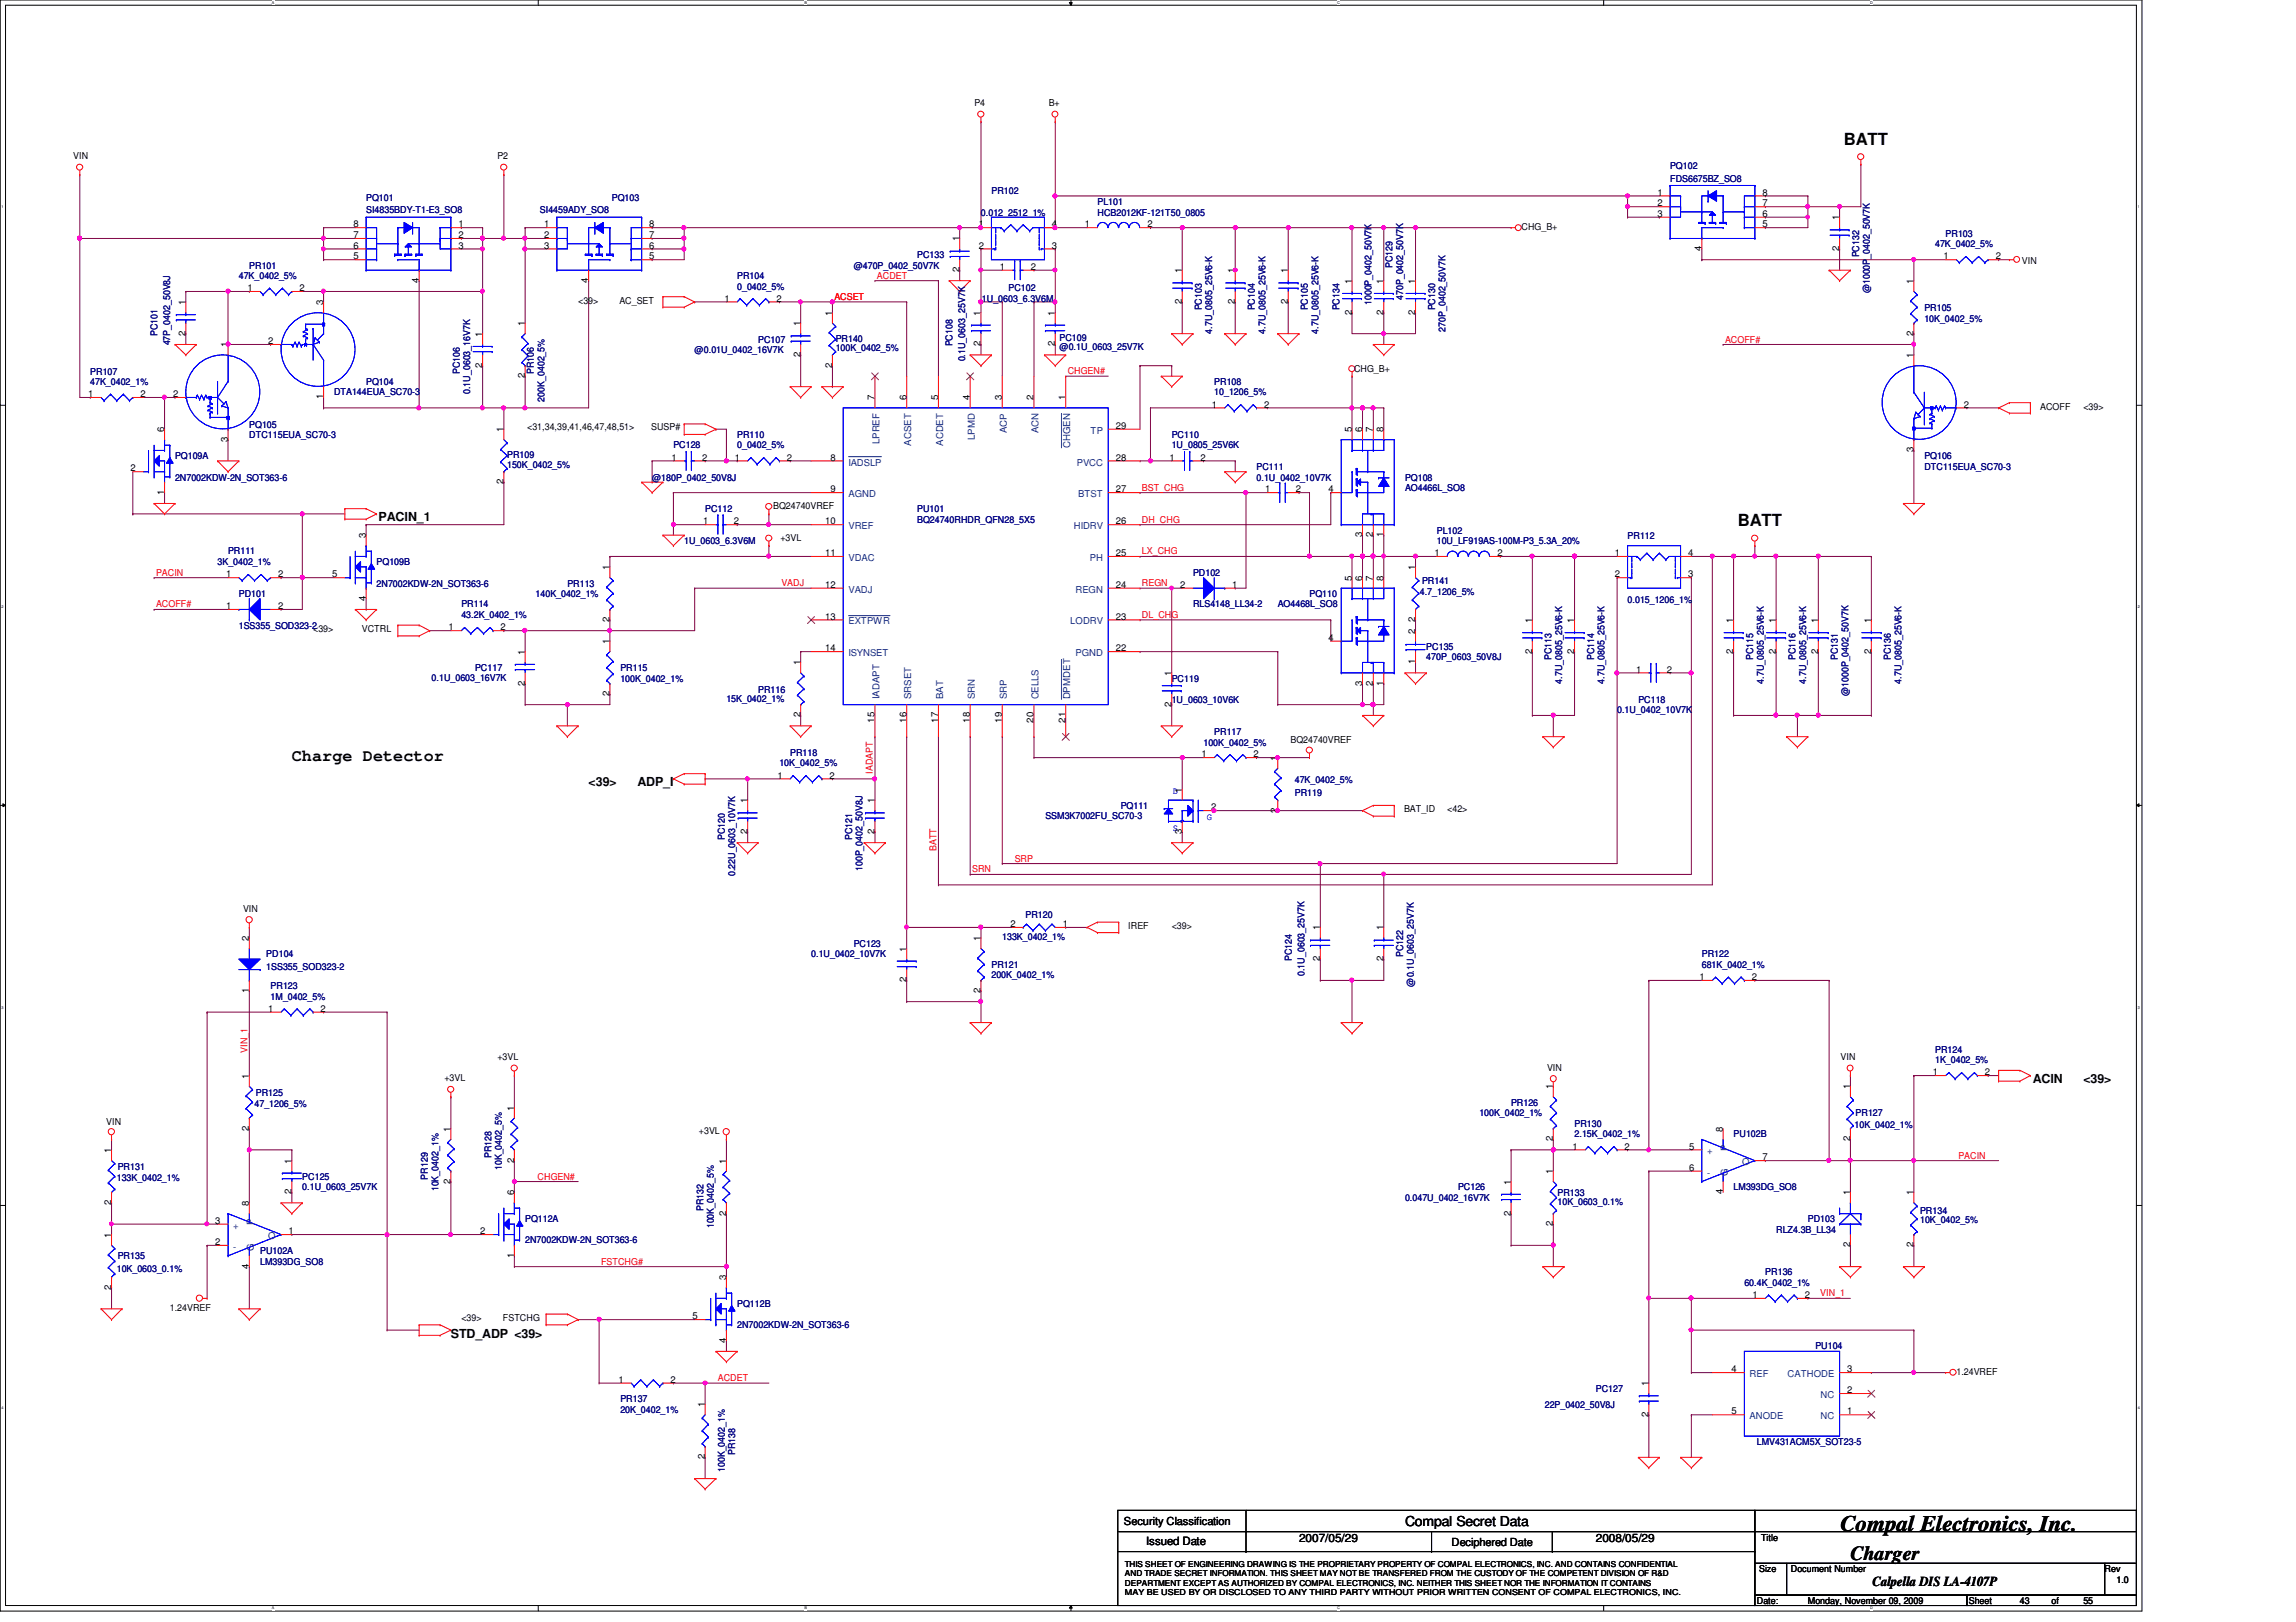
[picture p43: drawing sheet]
<svg xmlns="http://www.w3.org/2000/svg" width="297mm" height="210mm" viewBox="0 0 297 210" stroke-linecap="round" stroke-linejoin="round" font-family="sans-serif">
<defs><g id="words">
<text font-size="2.9" x="238.1" y="198.1">Compal Electronics, Inc.</text>
<text font-size="2.6" x="239.4" y="201.8">Charger</text>
<g font-size="2.2">
<text x="238.5" y="18.8">BATT</text>
<text x="224.8" y="68.1">BATT</text>
<text x="37.8" y="98.5">Charge Detector</text>
</g>
<g font-size="1.8">
<text x="181.8" y="197.5">Compal Secret Data</text>
<text x="242.3" y="205.3">Calpella DIS LA-4107P</text>
</g>
<g font-size="1.6">
<text x="49" y="67.5">PACIN_1</text>
<text x="76.2" y="101.8">&lt;39&gt;</text>
<text x="82.5" y="101.8">ADP_I</text>
<text x="263" y="140.2">ACIN</text>
<text x="269.5" y="140.2">&lt;39&gt;</text>
<text x="58.3" y="173.1">STD_ADP &lt;39&gt;</text>
</g>
<g font-size="1.5">
<text x="148.3" y="199.9">Issued Date</text>
<text x="168.1" y="199.6">2007/05/29</text>
<text x="206.5" y="199.6">2008/05/29</text>
</g>
<g font-size="1.4">
<text x="145.4" y="197.4">Security Classification</text>
<text x="187.8" y="200.1">Deciphered Date</text>
</g>
<g font-size="1.2">
<text x="126.1" y="13.8">P4</text>
<text x="135.7" y="13.8">B+</text>
<text x="9.5" y="20.6">VIN</text>
<text x="64.3" y="20.6">P2</text>
<text x="45.7" y="29.4">8</text>
<text x="59.3" y="29.4">1</text>
<text x="70.4" y="29.4">1</text>
<text x="84" y="29.4">8</text>
<text x="126.6" y="29.4">1</text>
<text x="136.1" y="29.4">4</text>
<text x="140.3" y="29.4">1</text>
<text x="148.5" y="29.4">2</text>
<text x="196.8" y="29.8">CHG_B+</text>
<text x="214.4" y="28.1">3</text>
<text x="214.4" y="26.7">2</text>
<text x="214.4" y="25.3">1</text>
<text x="228" y="28.1">6</text>
<text x="228" y="29.4">5</text>
<text x="228" y="26.7">7</text>
<text x="228" y="25.3">8</text>
<text x="238" y="28.5" transform="rotate(-90 238 28.5)">1</text>
<text x="45.7" y="32.2">6</text>
<text x="45.7" y="33.6">5</text>
<text x="45.7" y="30.8">7</text>
<text x="59.3" y="32.2">3</text>
<text x="59.3" y="30.8">2</text>
<text x="70.4" y="32.2">3</text>
<text x="70.4" y="30.8">2</text>
<text x="84" y="32.2">6</text>
<text x="84" y="33.6">5</text>
<text x="84" y="30.8">7</text>
<text x="124.1" y="35.3" transform="rotate(-90 124.1 35.3)">2</text>
<text x="124.1" y="31.2" transform="rotate(-90 124.1 31.2)">1</text>
<text x="126.6" y="32.2">2</text>
<text x="129.4" y="34.9">1</text>
<text x="133.3" y="34.9">2</text>
<text x="136.1" y="32.2">3</text>
<text x="152.9" y="35.3" transform="rotate(-90 152.9 35.3)">1</text>
<text x="159.8" y="35.3" transform="rotate(-90 159.8 35.3)">1</text>
<text x="166.6" y="35.3" transform="rotate(-90 166.6 35.3)">1</text>
<text x="220.1" y="32.5" transform="rotate(-90 220.1 32.5)">4</text>
<text x="238" y="32.5" transform="rotate(-90 238 32.5)">2</text>
<text x="251.5" y="33.6">1</text>
<text x="258.2" y="33.6">2</text>
<text x="261.6" y="34.2">VIN</text>
<text x="24" y="39.5" transform="rotate(-90 24 39.5)">1</text>
<text x="32" y="37.7">1</text>
<text x="38.7" y="37.7">2</text>
<text x="41.8" y="39.5" transform="rotate(-90 41.8 39.5)">3</text>
<text x="54.2" y="36.6" transform="rotate(-90 54.2 36.6)">4</text>
<text x="74.8" y="39.3">&lt;39&gt;</text>
<text x="76.1" y="36.6" transform="rotate(-90 76.1 36.6)">4</text>
<text x="80.1" y="39.3">AC_SET</text>
<text x="93.7" y="39">1</text>
<text x="100.5" y="39">2</text>
<text x="107.7" y="40.9" transform="rotate(-90 107.7 40.9)">1</text>
<text x="126.9" y="40.9" transform="rotate(-90 126.9 40.9)">1</text>
<text x="136.5" y="40.9" transform="rotate(-90 136.5 40.9)">1</text>
<text x="152.9" y="39.4" transform="rotate(-90 152.9 39.4)">2</text>
<text x="159.8" y="39.4" transform="rotate(-90 159.8 39.4)">2</text>
<text x="166.6" y="39.4" transform="rotate(-90 166.6 39.4)">2</text>
<text x="174.9" y="40.7" transform="rotate(-90 174.9 40.7)">2</text>
<text x="174.9" y="36.7" transform="rotate(-90 174.9 36.7)">1</text>
<text x="179" y="40.7" transform="rotate(-90 179 40.7)">2</text>
<text x="179" y="36.7" transform="rotate(-90 179 36.7)">1</text>
<text x="183.1" y="40.7" transform="rotate(-90 183.1 40.7)">2</text>
<text x="183.1" y="36.7" transform="rotate(-90 183.1 36.7)">1</text>
<text x="247.6" y="36.7" transform="rotate(-90 247.6 36.7)">1</text>
<text x="24" y="43.5" transform="rotate(-90 24 43.5)">2</text>
<text x="29.5" y="45" transform="rotate(-90 29.5 45)">1</text>
<text x="34.7" y="44.5">2</text>
<text x="62.4" y="47.6" transform="rotate(-90 62.4 47.6)">2</text>
<text x="62.4" y="43.6" transform="rotate(-90 62.4 43.6)">1</text>
<text x="67.9" y="42.2" transform="rotate(-90 67.9 42.2)">1</text>
<text x="103.5" y="46.2" transform="rotate(-90 103.5 46.2)">2</text>
<text x="103.5" y="42.2" transform="rotate(-90 103.5 42.2)">1</text>
<text x="107.7" y="47.6" transform="rotate(-90 107.7 47.6)">2</text>
<text x="126.9" y="44.8" transform="rotate(-90 126.9 44.8)">2</text>
<text x="136.5" y="44.8" transform="rotate(-90 136.5 44.8)">2</text>
<text x="247.6" y="46.4" transform="rotate(-90 247.6 46.4)">1</text>
<text x="247.6" y="43.5" transform="rotate(-90 247.6 43.5)">2</text>
<text x="11.4" y="51.4">1</text>
<text x="18.2" y="51.4">2</text>
<text x="22.4" y="51.4">2</text>
<text x="41.8" y="51.7" transform="rotate(-90 41.8 51.7)">1</text>
<text x="67.9" y="49" transform="rotate(-90 67.9 49)">2</text>
<text x="113.2" y="51.8" transform="rotate(-90 113.2 51.8)">7</text>
<text x="117.3" y="51.8" transform="rotate(-90 117.3 51.8)">6</text>
<text x="121.4" y="51.8" transform="rotate(-90 121.4 51.8)">5</text>
<text x="125.5" y="51.8" transform="rotate(-90 125.5 51.8)">4</text>
<text x="129.6" y="51.8" transform="rotate(-90 129.6 51.8)">3</text>
<text x="133.7" y="51.8" transform="rotate(-90 133.7 51.8)">2</text>
<text x="137.8" y="51.8" transform="rotate(-90 137.8 51.8)">1</text>
<text x="156.8" y="52.7">1</text>
<text x="163.5" y="52.7">2</text>
<text x="175.2" y="48.2">CHG_B+</text>
<text x="254.1" y="52.7">2</text>
<text x="263.9" y="53">ACOFF</text>
<text x="269.5" y="53">&lt;39&gt;</text>
<text x="21.2" y="55.9" transform="rotate(-90 21.2 55.9)">6</text>
<text x="29.5" y="57.2" transform="rotate(-90 29.5 57.2)">3</text>
<text x="65.1" y="55.9" transform="rotate(-90 65.1 55.9)">1</text>
<text x="68.2" y="55.7">&lt;31,34,39,41,46,47,48,51&gt;</text>
<text x="84.2" y="55.7">SUSP#</text>
<text x="86.9" y="59.6">1</text>
<text x="90.8" y="59.6">2</text>
<text x="95.1" y="59.6">1</text>
<text x="101.8" y="59.6">2</text>
<text x="107.4" y="59.6">8</text>
<text x="144.4" y="59.6">28</text>
<text x="144.4" y="55.5">29</text>
<text x="151.3" y="59.6">1</text>
<text x="155.3" y="59.6">2</text>
<text x="174.9" y="55.9" transform="rotate(-90 174.9 55.9)">5</text>
<text x="176.2" y="55.9" transform="rotate(-90 176.2 55.9)">6</text>
<text x="177.6" y="55.9" transform="rotate(-90 177.6 55.9)">7</text>
<text x="179" y="55.9" transform="rotate(-90 179 55.9)">8</text>
<text x="247.6" y="58.5" transform="rotate(-90 247.6 58.5)">3</text>
<text x="16.9" y="61">2</text>
<text x="21.2" y="64.1" transform="rotate(-90 21.2 64.1)">1</text>
<text x="65.1" y="62.7" transform="rotate(-90 65.1 62.7)">2</text>
<text x="100" y="65.9">BQ24740VREF</text>
<text x="107.4" y="63.7">9</text>
<text x="144.4" y="63.7">27</text>
<text x="163.7" y="63.7">1</text>
<text x="167.6" y="63.7">2</text>
<text x="171.9" y="63.7">4</text>
<text x="47.3" y="69.6" transform="rotate(-90 47.3 69.6)">3</text>
<text x="91" y="67.9">1</text>
<text x="95" y="67.9">2</text>
<text x="101" y="70">+3VL</text>
<text x="106.8" y="72">11</text>
<text x="106.8" y="67.9">10</text>
<text x="144.4" y="72">25</text>
<text x="144.4" y="67.9">26</text>
<text x="176.2" y="69.6" transform="rotate(-90 176.2 69.6)">3</text>
<text x="177.6" y="69.6" transform="rotate(-90 177.6 69.6)">2</text>
<text x="179" y="69.6" transform="rotate(-90 179 69.6)">1</text>
<text x="185.6" y="72">1</text>
<text x="193.7" y="72">2</text>
<text x="208.9" y="72">1</text>
<text x="218.4" y="72">4</text>
<text x="29.2" y="74.7">1</text>
<text x="36" y="74.7">2</text>
<text x="43" y="74.7">5</text>
<text x="47.3" y="77.8" transform="rotate(-90 47.3 77.8)">4</text>
<text x="78.9" y="73.8" transform="rotate(-90 78.9 73.8)">1</text>
<text x="106.8" y="76.1">12</text>
<text x="144.4" y="76.1">24</text>
<text x="152.7" y="76.1">2</text>
<text x="159.4" y="76.1">1</text>
<text x="174.9" y="75.1" transform="rotate(-90 174.9 75.1)">5</text>
<text x="176.2" y="75.1" transform="rotate(-90 176.2 75.1)">6</text>
<text x="177.6" y="75.1" transform="rotate(-90 177.6 75.1)">7</text>
<text x="179" y="75.1" transform="rotate(-90 179 75.1)">8</text>
<text x="183.1" y="73.8" transform="rotate(-90 183.1 73.8)">1</text>
<text x="208.9" y="74.7">2</text>
<text x="218.4" y="74.7">3</text>
<text x="29.2" y="78.8">1</text>
<text x="36" y="78.8">2</text>
<text x="40.5" y="81.8">&lt;39&gt;</text>
<text x="46.8" y="81.8">VCTRL</text>
<text x="58" y="81.6">1</text>
<text x="64.8" y="81.6">2</text>
<text x="78.9" y="83.4" transform="rotate(-90 78.9 83.4)">1</text>
<text x="78.9" y="80.5" transform="rotate(-90 78.9 80.5)">2</text>
<text x="106.8" y="80.2">13</text>
<text x="144.4" y="80.2">23</text>
<text x="171.9" y="82.9">4</text>
<text x="183.1" y="82" transform="rotate(-90 183.1 82)">2</text>
<text x="183.1" y="80.5" transform="rotate(-90 183.1 80.5)">2</text>
<text x="198.2" y="80.6" transform="rotate(-90 198.2 80.6)">1</text>
<text x="203.7" y="80.6" transform="rotate(-90 203.7 80.6)">1</text>
<text x="224.2" y="80.6" transform="rotate(-90 224.2 80.6)">1</text>
<text x="229.7" y="80.6" transform="rotate(-90 229.7 80.6)">1</text>
<text x="235.2" y="80.6" transform="rotate(-90 235.2 80.6)">1</text>
<text x="242.1" y="80.6" transform="rotate(-90 242.1 80.6)">1</text>
<text x="67.9" y="88.7" transform="rotate(-90 67.9 88.7)">2</text>
<text x="67.9" y="84.8" transform="rotate(-90 67.9 84.8)">1</text>
<text x="103.5" y="86.1" transform="rotate(-90 103.5 86.1)">1</text>
<text x="106.8" y="84.3">14</text>
<text x="144.4" y="84.3">22</text>
<text x="151.5" y="87.5" transform="rotate(-90 151.5 87.5)">1</text>
<text x="176.2" y="88.7" transform="rotate(-90 176.2 88.7)">3</text>
<text x="177.6" y="88.7" transform="rotate(-90 177.6 88.7)">2</text>
<text x="179" y="88.7" transform="rotate(-90 179 88.7)">1</text>
<text x="183.1" y="86" transform="rotate(-90 183.1 86)">1</text>
<text x="198.2" y="84.6" transform="rotate(-90 198.2 84.6)">2</text>
<text x="203.7" y="84.6" transform="rotate(-90 203.7 84.6)">2</text>
<text x="211.7" y="87">1</text>
<text x="215.6" y="87">2</text>
<text x="224.2" y="84.6" transform="rotate(-90 224.2 84.6)">2</text>
<text x="229.7" y="84.6" transform="rotate(-90 229.7 84.6)">2</text>
<text x="235.2" y="84.6" transform="rotate(-90 235.2 84.6)">2</text>
<text x="242.1" y="84.6" transform="rotate(-90 242.1 84.6)">2</text>
<text x="78.9" y="90.1" transform="rotate(-90 78.9 90.1)">2</text>
<text x="103.5" y="92.8" transform="rotate(-90 103.5 92.8)">2</text>
<text x="113.2" y="93.5" transform="rotate(-90 113.2 93.5)">15</text>
<text x="117.3" y="93.5" transform="rotate(-90 117.3 93.5)">16</text>
<text x="121.4" y="93.5" transform="rotate(-90 121.4 93.5)">17</text>
<text x="125.5" y="93.5" transform="rotate(-90 125.5 93.5)">18</text>
<text x="129.6" y="93.5" transform="rotate(-90 129.6 93.5)">19</text>
<text x="133.7" y="93.5" transform="rotate(-90 133.7 93.5)">20</text>
<text x="137.8" y="93.5" transform="rotate(-90 137.8 93.5)">21</text>
<text x="151.5" y="91.5" transform="rotate(-90 151.5 91.5)">2</text>
<text x="100.6" y="100.8">1</text>
<text x="107.3" y="100.8">2</text>
<text x="155.4" y="98">1</text>
<text x="162.2" y="98">2</text>
<text x="165.3" y="98.5" transform="rotate(-90 165.3 98.5)">1</text>
<text x="167" y="96.2">BQ24740VREF</text>
<text x="96.7" y="107.9" transform="rotate(-90 96.7 107.9)">2</text>
<text x="96.7" y="103.9" transform="rotate(-90 96.7 103.9)">1</text>
<text x="113.2" y="107.9" transform="rotate(-90 113.2 107.9)">2</text>
<text x="113.2" y="103.9" transform="rotate(-90 113.2 103.9)">1</text>
<text x="152.9" y="107.9" transform="rotate(-90 152.9 107.9)">3</text>
<text x="152.9" y="102.6" transform="rotate(-90 152.9 102.6)">1</text>
<text x="156.7" y="104.9">2</text>
<text x="165.3" y="105.2" transform="rotate(-90 165.3 105.2)">2</text>
<text x="181.6" y="105.1">BAT_ID</text>
<text x="187.2" y="105.1">&lt;42&gt;</text>
<text x="31.5" y="118">VIN</text>
<text x="130.7" y="120">2</text>
<text x="137.5" y="120">1</text>
<text x="32.2" y="121.8" transform="rotate(-90 32.2 121.8)">2</text>
<text x="117.3" y="123.1" transform="rotate(-90 117.3 123.1)">1</text>
<text x="126.9" y="121.8" transform="rotate(-90 126.9 121.8)">1</text>
<text x="146" y="120.2">IREF</text>
<text x="151.6" y="120.2">&lt;39&gt;</text>
<text x="170.8" y="124.4" transform="rotate(-90 170.8 124.4)">2</text>
<text x="170.8" y="120.4" transform="rotate(-90 170.8 120.4)">1</text>
<text x="179" y="124.4" transform="rotate(-90 179 124.4)">2</text>
<text x="179" y="120.4" transform="rotate(-90 179 120.4)">1</text>
<text x="32.2" y="128.5" transform="rotate(-90 32.2 128.5)">1</text>
<text x="34.7" y="130.9">1</text>
<text x="41.5" y="130.9">2</text>
<text x="117.3" y="127.1" transform="rotate(-90 117.3 127.1)">2</text>
<text x="126.9" y="128.5" transform="rotate(-90 126.9 128.5)">2</text>
<text x="219.9" y="126.8">1</text>
<text x="226.6" y="126.8">2</text>
<text x="64.3" y="137.2">+3VL</text>
<text x="238.1" y="137.2">VIN</text>
<text x="32.2" y="139.6" transform="rotate(-90 32.2 139.6)">1</text>
<text x="57.5" y="140">+3VL</text>
<text x="66.5" y="143.7" transform="rotate(-90 66.5 143.7)">1</text>
<text x="200.1" y="138.6">VIN</text>
<text x="200.9" y="141" transform="rotate(-90 200.9 141)">1</text>
<text x="239.3" y="141" transform="rotate(-90 239.3 141)">1</text>
<text x="250.1" y="139.1">1</text>
<text x="256.8" y="139.1">2</text>
<text x="13.8" y="145.6">VIN</text>
<text x="14.4" y="149.2" transform="rotate(-90 14.4 149.2)">1</text>
<text x="32.2" y="146.3" transform="rotate(-90 32.2 146.3)">2</text>
<text x="58.3" y="146.5" transform="rotate(-90 58.3 146.5)">1</text>
<text x="90.4" y="146.8">+3VL</text>
<text x="200.9" y="147.7" transform="rotate(-90 200.9 147.7)">2</text>
<text x="203.5" y="148.8">1</text>
<text x="210.2" y="148.8">2</text>
<text x="218.5" y="148.8">5</text>
<text x="222.9" y="146.5" transform="rotate(-90 222.9 146.5)">8</text>
<text x="239.3" y="147.7" transform="rotate(-90 239.3 147.7)">2</text>
<text x="14.4" y="156" transform="rotate(-90 14.4 156)">2</text>
<text x="37.7" y="154.6" transform="rotate(-90 37.7 154.6)">2</text>
<text x="37.7" y="150.6" transform="rotate(-90 37.7 150.6)">1</text>
<text x="58.3" y="153.2" transform="rotate(-90 58.3 153.2)">2</text>
<text x="66.5" y="154.7" transform="rotate(-90 66.5 154.7)">6</text>
<text x="66.5" y="150.5" transform="rotate(-90 66.5 150.5)">2</text>
<text x="93.9" y="150.6" transform="rotate(-90 93.9 150.6)">1</text>
<text x="195.4" y="153.3" transform="rotate(-90 195.4 153.3)">1</text>
<text x="200.9" y="151.9" transform="rotate(-90 200.9 151.9)">1</text>
<text x="218.5" y="151.5">6</text>
<text x="222.9" y="154.6" transform="rotate(-90 222.9 154.6)">4</text>
<text x="228" y="150.2">7</text>
<text x="239.3" y="154.7" transform="rotate(-90 239.3 154.7)">1</text>
<text x="247.6" y="154.7" transform="rotate(-90 247.6 154.7)">1</text>
<text x="14.4" y="160.2" transform="rotate(-90 14.4 160.2)">1</text>
<text x="27.9" y="158.4">3</text>
<text x="27.9" y="161.1">2</text>
<text x="32.2" y="156.1" transform="rotate(-90 32.2 156.1)">8</text>
<text x="37.3" y="159.7">1</text>
<text x="62.1" y="159.7">2</text>
<text x="93.9" y="157.3" transform="rotate(-90 93.9 157.3)">2</text>
<text x="195.4" y="157.3" transform="rotate(-90 195.4 157.3)">2</text>
<text x="200.9" y="158.7" transform="rotate(-90 200.9 158.7)">2</text>
<text x="239.3" y="161.4" transform="rotate(-90 239.3 161.4)">2</text>
<text x="247.6" y="161.4" transform="rotate(-90 247.6 161.4)">2</text>
<text x="14.4" y="166.9" transform="rotate(-90 14.4 166.9)">2</text>
<text x="32.2" y="164.2" transform="rotate(-90 32.2 164.2)">4</text>
<text x="66.5" y="162.8" transform="rotate(-90 66.5 162.8)">1</text>
<text x="93.9" y="165.7" transform="rotate(-90 93.9 165.7)">3</text>
<text x="226.7" y="168">1</text>
<text x="233.5" y="168">2</text>
<text x="22" y="169.7">1.24VREF</text>
<text x="59.7" y="170.9">&lt;39&gt;</text>
<text x="65.1" y="170.9">FSTCHG</text>
<text x="89.6" y="170.7">5</text>
<text x="93.9" y="173.8" transform="rotate(-90 93.9 173.8)">4</text>
<text x="80" y="178.9">1</text>
<text x="86.7" y="178.9">2</text>
<text x="213.3" y="179.4" transform="rotate(-90 213.3 179.4)">1</text>
<text x="224" y="177.6">4</text>
<text x="239" y="177.6">3</text>
<text x="253.1" y="177.9">1.24VREF</text>
<text x="91.2" y="182.1" transform="rotate(-90 91.2 182.1)">1</text>
<text x="213.3" y="183.4" transform="rotate(-90 213.3 183.4)">2</text>
<text x="224" y="183">5</text>
<text x="239" y="180.3">2</text>
<text x="239" y="183">1</text>
<text x="91.2" y="188.8" transform="rotate(-90 91.2 188.8)">2</text>
<text x="227.6" y="203.5">Size</text>
<text x="227.8" y="199.5">Title</text>
<text x="231.7" y="203.5">Document Number</text>
<text x="272.3" y="203.5">Rev</text>
<text x="227.3" y="207.6">Date:</text>
<text x="233.9" y="207.6">Monday, November 09, 2009</text>
<text x="254.7" y="207.6">Sheet</text>
<text x="261.3" y="207.6">43</text>
<text x="265.4" y="207.6">of</text>
<text x="269.5" y="207.6">55</text>
<text x="273.8" y="204.8">1.0</text>
</g>
<g font-size="1.2" fill="#000080">
<text x="216.1" y="21.8">PQ102</text>
<text x="216.1" y="23.5">FDS6675BZ_SO8</text>
<text x="47.4" y="26">PQ101</text>
<text x="47.4" y="27.6">SI4835BDY-T1-E3_SO8</text>
<text x="69.8" y="27.6">SI4459ADY_SO8</text>
<text x="79.2" y="26">PQ103</text>
<text x="126.9" y="27.9">0.012_2512_1%</text>
<text x="128.3" y="25.1">PR102</text>
<text x="142" y="26.5">PL101</text>
<text x="142" y="27.9">HCB2012KF-121T50_0805</text>
<text x="32.3" y="34.8">PR101</text>
<text x="110.4" y="34.8">@470P_0402_50V7K</text>
<text x="118.7" y="33.4">PC133</text>
<text x="180.2" y="34.7" transform="rotate(-90 180.2 34.7)">PC129</text>
<text x="240.5" y="33.3" transform="rotate(-90 240.5 33.3)">PC132</text>
<text x="250.4" y="32">47K_0402_5%</text>
<text x="251.7" y="30.6">PR103</text>
<text x="30.9" y="36.1">47K_0402_5%</text>
<text x="95.4" y="36.1">PR104</text>
<text x="95.4" y="37.5">0_0402_5%</text>
<text x="127" y="39.1">1U_0603_6.3V6M</text>
<text x="130.5" y="37.6">PC102</text>
<text x="155.5" y="40.2" transform="rotate(-90 155.5 40.2)">PC103</text>
<text x="162.3" y="40.2" transform="rotate(-90 162.3 40.2)">PC104</text>
<text x="169.2" y="40.2" transform="rotate(-90 169.2 40.2)">PC105</text>
<text x="173.3" y="40.2" transform="rotate(-90 173.3 40.2)">PC134</text>
<text x="177.4" y="39.5" transform="rotate(-90 177.4 39.5)">1000P_0402_50V7K</text>
<text x="181.5" y="38.8" transform="rotate(-90 181.5 38.8)">470P_0402_50V7K</text>
<text x="185.7" y="40.2" transform="rotate(-90 185.7 40.2)">PC130</text>
<text x="241.9" y="38" transform="rotate(-90 241.9 38)">@1000P_0402_50V7K</text>
<text x="249" y="40.2">PR105</text>
<text x="249" y="41.6">10K_0402_5%</text>
<text x="20.4" y="43.5" transform="rotate(-90 20.4 43.5)">PC101</text>
<text x="22" y="44.7" transform="rotate(-90 22 44.7)">47P_0402_50V8J</text>
<text x="89.9" y="45.7">@0.01U_0402_16V7K</text>
<text x="98.1" y="44.3">PC107</text>
<text x="108.1" y="44.2">PR140</text>
<text x="108.1" y="45.4">100K_0402_5%</text>
<text x="123.2" y="44.8" transform="rotate(-90 123.2 44.8)">PC108</text>
<text x="124.9" y="46.8" transform="rotate(-90 124.9 46.8)">0.1U_0603_25V7K</text>
<text x="137.1" y="44.1">PC109</text>
<text x="137.1" y="45.3">@0.1U_0603_25V7K</text>
<text x="156.8" y="43.2" transform="rotate(-90 156.8 43.2)">4.7U_0805_25V6-K</text>
<text x="163.7" y="43.2" transform="rotate(-90 163.7 43.2)">4.7U_0805_25V6-K</text>
<text x="170.6" y="43.2" transform="rotate(-90 170.6 43.2)">4.7U_0805_25V6-K</text>
<text x="187" y="42.9" transform="rotate(-90 187 42.9)">270P_0402_50V7K</text>
<text x="11.7" y="48.5">PR107</text>
<text x="11.7" y="49.8">47K_0402_1%</text>
<text x="43.2" y="51.2">DTA144EUA_SC70-3</text>
<text x="47.4" y="49.8">PQ104</text>
<text x="59.5" y="48.4" transform="rotate(-90 59.5 48.4)">PC106</text>
<text x="60.8" y="51" transform="rotate(-90 60.8 51)">0.1U_0603_16V7K</text>
<text x="69.1" y="48.4" transform="rotate(-90 69.1 48.4)">PR106</text>
<text x="70.4" y="52" transform="rotate(-90 70.4 52)">200K_0402_5%</text>
<text x="157.1" y="49.8">PR108</text>
<text x="157.1" y="51.2">10_1206_5%</text>
<text x="22.6" y="59.4">PQ109A</text>
<text x="32.3" y="55.3">PQ105</text>
<text x="32.3" y="56.7">DTC115EUA_SC70-3</text>
<text x="65.6" y="59.3">PR109</text>
<text x="87.1" y="58">PC128</text>
<text x="95.4" y="56.7">PR110</text>
<text x="95.4" y="58">0_0402_5%</text>
<text x="151.6" y="56.7">PC110</text>
<text x="151.6" y="58">1U_0805_25V6K</text>
<text x="249" y="59.4">PQ106</text>
<text x="22.6" y="62.2">2N7002KDW-2N_SOT363-6</text>
<text x="65.6" y="60.5">150K_0402_5%</text>
<text x="84.4" y="62.2">@180P_0402_50V8J</text>
<text x="162.6" y="60.8">PC111</text>
<text x="162.6" y="62.2">0.1U_0402_10V7K</text>
<text x="181.8" y="62.2">PQ108</text>
<text x="181.8" y="63.5">AO4466L_SO8</text>
<text x="249" y="60.8">DTC115EUA_SC70-3</text>
<text x="29.5" y="71.8">PR111</text>
<text x="88.5" y="70.4">1U_0603_6.3V6M</text>
<text x="91.2" y="66.3">PC112</text>
<text x="118.7" y="67.6">BQ24740RHDR_QFN28_5X5</text>
<text x="118.7" y="66.3">PU101</text>
<text x="185.9" y="69">PL102</text>
<text x="185.9" y="70.4">10U_LF919AS-100M-P3_5.3A_20%</text>
<text x="210.6" y="69.7">PR112</text>
<text x="28.1" y="73.2">3K_0402_1%</text>
<text x="30.9" y="77.3">PD101</text>
<text x="48.7" y="73.2">PQ109B</text>
<text x="48.7" y="75.9">2N7002KDW-2N_SOT363-6</text>
<text x="69.3" y="77.3">140K_0402_1%</text>
<text x="73.4" y="75.9">PR113</text>
<text x="154.3" y="74.5">PD102</text>
<text x="169.4" y="77.3">PQ110</text>
<text x="183.7" y="77">4.7_1206_5%</text>
<text x="184" y="75.6">PR141</text>
<text x="30.9" y="81.4">1SS355_SOD323-2</text>
<text x="59.7" y="78.6">PR114</text>
<text x="59.7" y="80">43.2K_0402_1%</text>
<text x="154.3" y="78.6">RLS4148_LL34-2</text>
<text x="165.3" y="78.6">AO4468L_SO8</text>
<text x="210.6" y="78.1">0.015_1206_1%</text>
<text x="55.8" y="88.1">0.1U_0603_16V7K</text>
<text x="61.5" y="86.9">PC117</text>
<text x="80.3" y="86.9">PR115</text>
<text x="80.3" y="88.2">100K_0402_1%</text>
<text x="98.1" y="89.6">PR116</text>
<text x="151.6" y="88.2">PC119</text>
<text x="184.5" y="84.1">PC135</text>
<text x="184.5" y="85.5">470P_0603_50V8J</text>
<text x="200.7" y="85.4" transform="rotate(-90 200.7 85.4)">PC113</text>
<text x="202.1" y="88.5" transform="rotate(-90 202.1 88.5)">4.7U_0805_25V6-K</text>
<text x="206.2" y="85.4" transform="rotate(-90 206.2 85.4)">PC114</text>
<text x="207.6" y="88.5" transform="rotate(-90 207.6 88.5)">4.7U_0805_25V6-K</text>
<text x="226.8" y="85.4" transform="rotate(-90 226.8 85.4)">PC115</text>
<text x="228.2" y="88.5" transform="rotate(-90 228.2 88.5)">4.7U_0805_25V6-K</text>
<text x="232.3" y="85.4" transform="rotate(-90 232.3 85.4)">PC116</text>
<text x="233.7" y="88.5" transform="rotate(-90 233.7 88.5)">4.7U_0805_25V6-K</text>
<text x="237.8" y="85.4" transform="rotate(-90 237.8 85.4)">PC131</text>
<text x="244.6" y="85.4" transform="rotate(-90 244.6 85.4)">PC136</text>
<text x="246" y="88.5" transform="rotate(-90 246 88.5)">4.7U_0805_25V6-K</text>
<text x="94" y="90.8">15K_0402_1%</text>
<text x="151.6" y="91">1U_0603_10V6K</text>
<text x="157.1" y="95.1">PR117</text>
<text x="209.2" y="92.3">0.1U_0402_10V7K</text>
<text x="212" y="91">PC118</text>
<text x="239.1" y="90.1" transform="rotate(-90 239.1 90.1)">@1000P_0402_50V7K</text>
<text x="100.8" y="99.2">10K_0402_5%</text>
<text x="102.2" y="97.8">PR118</text>
<text x="155.7" y="96.5">100K_0402_5%</text>
<text x="167.5" y="101.4">47K_0402_5%</text>
<text x="135.3" y="106">SSM3K7002FU_SC70-3</text>
<text x="145" y="104.7">PQ111</text>
<text x="167.5" y="103">PR119</text>
<text x="93.8" y="108.8" transform="rotate(-90 93.8 108.8)">PC120</text>
<text x="95.1" y="113.4" transform="rotate(-90 95.1 113.4)">0.22U_0603_10V7K</text>
<text x="110.2" y="108.8" transform="rotate(-90 110.2 108.8)">PC121</text>
<text x="111.6" y="112.7" transform="rotate(-90 111.6 112.7)">100P_0402_50V8J</text>
<text x="132.7" y="118.8">PR120</text>
<text x="34.5" y="123.9">PD104</text>
<text x="34.5" y="125.5">1SS355_SOD323-2</text>
<text x="104.9" y="123.9">0.1U_0402_10V7K</text>
<text x="110.4" y="122.5">PC123</text>
<text x="128.3" y="125.3">PR121</text>
<text x="129.7" y="121.7">133K_0402_1%</text>
<text x="167.1" y="124.4" transform="rotate(-90 167.1 124.4)">PC124</text>
<text x="181.5" y="123.9" transform="rotate(-90 181.5 123.9)">PC122</text>
<text x="220.2" y="123.9">PR122</text>
<text x="220.2" y="125.3">681K_0402_1%</text>
<text x="35" y="128">PR123</text>
<text x="35" y="129.4">1M_0402_5%</text>
<text x="128.3" y="126.6">200K_0402_1%</text>
<text x="168.8" y="126.3" transform="rotate(-90 168.8 126.3)">0.1U_0603_25V7K</text>
<text x="182.9" y="127.7" transform="rotate(-90 182.9 127.7)">@0.1U_0603_25V7K</text>
<text x="250.4" y="136.2">PR124</text>
<text x="250.4" y="137.6">1K_0402_5%</text>
<text x="32.9" y="143.2">47_1206_5%</text>
<text x="33.1" y="141.9">PR125</text>
<text x="195.5" y="143.1">PR126</text>
<text x="63.6" y="149.9" transform="rotate(-90 63.6 149.9)">PR128</text>
<text x="191.4" y="144.5">100K_0402_1%</text>
<text x="203.7" y="145.8">PR130</text>
<text x="203.7" y="147.2">2.15K_0402_1%</text>
<text x="224.3" y="147.2">PU102B</text>
<text x="239.9" y="146">10K_0402_1%</text>
<text x="240.1" y="144.5">PR127</text>
<text x="15.1" y="152.8">133K_0402_1%</text>
<text x="15.2" y="151.5">PR131</text>
<text x="39.1" y="152.7">PC125</text>
<text x="39.1" y="154.1">0.1U_0603_25V7K</text>
<text x="55.4" y="152.7" transform="rotate(-90 55.4 152.7)">PR129</text>
<text x="56.7" y="154.2" transform="rotate(-90 56.7 154.2)">10K_0402_1%</text>
<text x="64.9" y="151.4" transform="rotate(-90 64.9 151.4)">10K_0402_5%</text>
<text x="181.8" y="155.4">0.047U_0402_16V7K</text>
<text x="188.6" y="154.1">PC126</text>
<text x="201.5" y="154.8">PR133</text>
<text x="201.5" y="156">10K_0603_0.1%</text>
<text x="224.3" y="154.1">LM393DG_SO8</text>
<text x="67.9" y="158.2">PQ112A</text>
<text x="67.9" y="160.9">2N7002KDW-2N_SOT363-6</text>
<text x="91" y="156.8" transform="rotate(-90 91 156.8)">PR132</text>
<text x="92.4" y="159" transform="rotate(-90 92.4 159)">100K_0402_5%</text>
<text x="229.8" y="159.6">RLZ4.3B_LL34</text>
<text x="233.9" y="158.2">PD103</text>
<text x="248.4" y="157.1">PR134</text>
<text x="248.4" y="158.3">10K_0402_5%</text>
<text x="15.1" y="164.6">10K_0603_0.1%</text>
<text x="15.2" y="163">PR135</text>
<text x="33.7" y="162.3">PU102A</text>
<text x="33.7" y="163.7">LM393DG_SO8</text>
<text x="225.7" y="166.4">60.4K_0402_1%</text>
<text x="228.4" y="165.1">PR136</text>
<text x="95.4" y="169.2">PQ112B</text>
<text x="95.4" y="171.9">2N7002KDW-2N_SOT363-6</text>
<text x="234.9" y="174.6">PU104</text>
<text x="80.3" y="181.5">PR137</text>
<text x="80.3" y="182.9">20K_0402_1%</text>
<text x="199.9" y="182.2">22P_0402_50V8J</text>
<text x="206.5" y="180.1">PC127</text>
<text x="93.8" y="190.5" transform="rotate(-90 93.8 190.5)">100K_0402_1%</text>
<text x="95.1" y="188.3" transform="rotate(-90 95.1 188.3)">PR138</text>
<text x="227.3" y="187">LMV431ACM5X_SOT23-5</text>
</g>
<g font-size="1.2" fill="#f00">
<text x="107.9" y="38.8">ACSET</text>
<text x="113.4" y="36.1">ACDET</text>
<text x="223.2" y="44.3">ACOFF#</text>
<text x="138.1" y="48.4">CHGEN#</text>
<text x="147.7" y="63.5">BST_CHG</text>
<text x="147.7" y="67.6">DH_CHG</text>
<text x="147.7" y="71.8">LX_CHG</text>
<text x="20.2" y="74.5">PACIN</text>
<text x="101.1" y="75.9">VADJ</text>
<text x="147.7" y="75.9">REGN</text>
<text x="20.2" y="78.6">ACOFF#</text>
<text x="147.7" y="80">DL_CHG</text>
<text x="112.9" y="100.1" transform="rotate(-90 112.9 100.1)">IADAPT</text>
<text x="121.2" y="110.2" transform="rotate(-90 121.2 110.2)">BATT</text>
<text x="125.8" y="112.9">SRN</text>
<text x="131.3" y="111.5">SRP</text>
<text x="32" y="136.2" transform="rotate(-90 32 136.2)">VIN_1</text>
<text x="253.4" y="149.9">PACIN</text>
<text x="69.6" y="152.7">CHGEN#</text>
<text x="77.8" y="163.7">FSTCHG#</text>
<text x="235.5" y="167.8">VIN_1</text>
<text x="92.9" y="178.7">ACDET</text>
</g>
<g font-size="1.2" fill="#004080">
<text x="113.8" y="57.5" transform="rotate(-90 113.8 57.5)">LPREF</text>
<text x="117.9" y="57.7" transform="rotate(-90 117.9 57.7)">ACSET</text>
<text x="122" y="57.7" transform="rotate(-90 122 57.7)">ACDET</text>
<text x="126.1" y="56.9" transform="rotate(-90 126.1 56.9)">LPMD</text>
<text x="130.3" y="56" transform="rotate(-90 130.3 56)">ACP</text>
<text x="134.4" y="56.1" transform="rotate(-90 134.4 56.1)">ACN</text>
<text x="138.5" y="58" transform="rotate(-90 138.5 58)">CHGEN</text>
<text x="141.1" y="56.1">TP</text>
<text x="109.8" y="60.2">IADSLP</text>
<text x="109.8" y="64.3">AGND</text>
<text x="139.3" y="60.2">PVCC</text>
<text x="139.5" y="64.3">BTST</text>
<text x="109.8" y="68.5">VREF</text>
<text x="138.9" y="68.5">HIDRV</text>
<text x="109.8" y="76.7">VADJ</text>
<text x="109.8" y="72.6">VDAC</text>
<text x="139.1" y="76.7">REGN</text>
<text x="141" y="72.6">PH</text>
<text x="109.8" y="80.8">EXTPWR</text>
<text x="138.5" y="80.8">LODRV</text>
<text x="109.8" y="84.9">ISYNSET</text>
<text x="139.1" y="84.9">PGND</text>
<text x="113.8" y="90.5" transform="rotate(-90 113.8 90.5)">IADAPT</text>
<text x="117.9" y="90.5" transform="rotate(-90 117.9 90.5)">SRSET</text>
<text x="122" y="90.5" transform="rotate(-90 122 90.5)">BAT</text>
<text x="126.1" y="90.5" transform="rotate(-90 126.1 90.5)">SRN</text>
<text x="130.3" y="90.5" transform="rotate(-90 130.3 90.5)">SRP</text>
<text x="134.4" y="90.5" transform="rotate(-90 134.4 90.5)">CELLS</text>
<text x="138.5" y="90.5" transform="rotate(-90 138.5 90.5)">DPMDET</text>
<text x="220.8" y="149.4">+</text>
<text x="223.5" y="149" transform="rotate(-90 223.5 149)">P</text>
<text x="220.8" y="152.1">-</text>
<text x="223.5" y="152.2" transform="rotate(-90 223.5 152.2)">G</text>
<text x="225.4" y="150.8">O</text>
<text x="30.2" y="159">+</text>
<text x="30.2" y="161.8">-</text>
<text x="32.8" y="161.8" transform="rotate(-90 32.8 161.8)">G</text>
<text x="32.8" y="158.6" transform="rotate(-90 32.8 158.6)">P</text>
<text x="34.7" y="160.4">O</text>
<text x="226.4" y="178.2">REF</text>
<text x="231.3" y="178.2">CATHODE</text>
<text x="226.4" y="183.7">ANODE</text>
<text x="235.5" y="180.9">NC</text>
<text x="235.5" y="183.7">NC</text>
</g>
<g font-size="1.2" fill="#00f">
<text x="151.7" y="102.8">D</text>
<text x="151.7" y="107.6">S</text>
<text x="156.1" y="106.1">G</text>
</g>
<g font-size="1.1">
<text x="145.5" y="202.7">THIS SHEET OF ENGINEERING DRAWING IS THE PROPRIETARY PROPERTY OF COMPAL ELECTRONICS, INC. AND CONTAINS CONFIDENTIAL</text>
<text x="145.5" y="204">AND TRADE SECRET INFORMATION. THIS SHEET MAY NOT BE TRANSFERED FROM THE CUSTODY OF THE COMPETENT DIVISION OF R&amp;D</text>
<text x="145.5" y="206.4">MAY BE USED BY OR DISCLOSED TO ANY THIRD PARTY WITHOUT PRIOR WRITTEN CONSENT OF COMPAL ELECTRONICS, INC.</text>
<text x="145.5" y="205.2">DEPARTMENT EXCEPT AS AUTHORIZED BY COMPAL ELECTRONICS, INC. NEITHER THIS SHEET NOR THE INFORMATION IT CONTAINS</text>
</g>
<g font-size=".5">
<text x="35.2" y=".5">A</text>
<text x="104.1" y=".5">B</text>
<text x="173" y=".5">C</text>
<text x="241.9" y=".5">D</text>
<text x=".2" y="27">1</text>
<text x="276.6" y="27">1</text>
<text x=".2" y="78.7">2</text>
<text x="276.6" y="78.7">2</text>
<text x=".2" y="130.5">3</text>
<text x="276.6" y="130.5">3</text>
<text x=".2" y="182.3">4</text>
<text x="276.6" y="182.3">4</text>
<text x="35.2" y="208.3">A</text>
<text x="104.1" y="208.3">B</text>
<text x="173" y="208.3">C</text>
<text x="241.9" y="208.3">D</text>
</g>
</g></defs>
<path d="M0 0h277.1v208.5h-277.1zM.7 .7h275.7v207.1h-275.7z" fill="none" stroke="#000" stroke-width=".13"/>
<g fill="#fff">
<path d="M35.2 .1h.3v.5h-.3z"/>
<path d="M35.2 207.9h.3v.5h-.3z"/>
</g>
<path d="M69.6 0v.7M69.6 207.8v.6" fill="none" stroke="#000" stroke-width=".13"/>
<g fill="#fff">
<path d="M104.1 .1h.3v.5h-.3z"/>
<path d="M104.1 207.9h.3v.5h-.3z"/>
</g>
<path d="M138.3 .3h.4l-.1 .4zM138.6 0v.7M138.6 207.8l.1 .3h-.4zM138.6 207.8v.6" fill="none" stroke="#000" stroke-width=".13"/>
<path d="M138.3 .3h.4l-.1 .4zM138.6 207.8l.1 .3h-.4z" fill="#000"/>
<g fill="#fff">
<path d="M173 .1h.3v.5h-.3z"/>
<path d="M173 207.9h.3v.5h-.3z"/>
</g>
<path d="M207.5 0v.7M207.5 207.8v.6" fill="none" stroke="#000" stroke-width=".13"/>
<g fill="#fff">
<path d="M241.9 .1h.3v.5h-.3z"/>
<path d="M241.9 207.9h.3v.5h-.3z"/>
<path d="M.2 26.5h.3v.6h-.3z"/>
<path d="M276.6 26.5h.2v.6h-.2z"/>
<path d="M.2 78.3h.3v.6h-.3z"/>
<path d="M276.6 78.3h.2v.6h-.2z"/>
</g>
<path d="M0 52.5h.7M276.4 52.5h.7" fill="none" stroke="#000" stroke-width=".13"/>
<g fill="#fff">
<path d="M.2 130.1h.3v.5h-.3z"/>
<path d="M276.6 130.1h.2v.5h-.2z"/>
</g>
<path d="M0 104.2h.7M.4 104l.3 .2-.3 .2zM276.4 104.2l.3-.2v.4zM276.4 104.2h.7" fill="none" stroke="#000" stroke-width=".13"/>
<path d="M.4 104l.3 .2-.3 .2zM276.4 104.2l.3-.2v.4z" fill="#000"/>
<g fill="#fff">
<path d="M.2 181.9h.3v.5h-.3z"/>
<path d="M276.6 181.9h.2v.5h-.2z"/>
</g>
<path d="M0 156h.7M276.4 156h.7" fill="none" stroke="#000" stroke-width=".13"/>
<path d="M159.8 39.1h.1M159.8 39.1v4.1M228.4 29.5h.1M228.4 28.1h.1M228.4 29.5h5.5M228.4 28.1h5.5M26.8 131h.1M26.8 131h8.2M239.4 139.2h.1M239.4 139.2v1.4" fill="none" stroke="#800040" stroke-width=".13"/>
<path d="M233.7 27.9h.3l.1 .2-.1 .1-.2 .1-.1-.1z" fill-rule="evenodd" fill="#f0f"/>
<path d="M233.7 27.9h.3l.1 .2-.1 .1-.2 .1-.1-.1z" fill="none" stroke="#f0f" stroke-width=".13"/>
<path d="M228.4 26.8h.1M228.4 26.8h5.5" fill="none" stroke="#800040" stroke-width=".13"/>
<path d="M233.7 26.5h.1l.3 .1-.1 .3-.2 .1-.1-.1z" fill-rule="evenodd" fill="#f0f"/>
<path d="M233.7 26.5h.1l.3 .1-.1 .3-.2 .1-.1-.1z" fill="none" stroke="#f0f" stroke-width=".13"/>
<path d="M209.2 74.8h.1M209.2 74.8v12.3" fill="none" stroke="#800040" stroke-width=".13"/>
<circle cx="209.2" cy="87.1" r=".26" fill="#f0f"/>
<circle cx="209.2" cy="87.1" r=".26" fill="none" stroke="#f0f" stroke-width=".13"/>
<path d="M126.9 35h.1M126.9 35h2.8M238 26.8h.1M240.7 21.3h.1M240.7 21.3v5.5h-2.7M218.8 74.8h.1M218.8 74.8v12.3M14.4 158.4h.1M14.4 158.4v1.4" fill="none" stroke="#800040" stroke-width=".13"/>
<circle cx="126.9" cy="34.9" r=".25" fill="#f0f"/>
<circle cx="126.9" cy="34.9" r=".25" fill="none" stroke="#f0f" stroke-width=".13"/>
<path d="M126.9 35h.1M126.9 35v4.1" fill="none" stroke="#800040" stroke-width=".13"/>
<circle cx="126.9" cy="39.1" r=".26" fill="#f0f"/>
<circle cx="126.9" cy="39.1" r=".26" fill="none" stroke="#f0f" stroke-width=".13"/>
<path d="M136.5 29.5h.1M136.5 29.5h4.1M152.9 39.1h.1M152.9 39.1v4.1M183.1 29.5h.1M183.1 29.5h12.4M209.2 87.1h.1M209.2 87.1h2.8" fill="none" stroke="#800040" stroke-width=".13"/>
<circle cx="136.5" cy="29.5" r=".26" fill="#f0f"/>
<circle cx="136.5" cy="29.5" r=".26" fill="none" stroke="#f0f" stroke-width=".13"/>
<g fill="none" stroke="#800040" stroke-width=".13">
<path d="M126.9 32.2h.1M126.9 32.2v2.8M135.1 29.5h.1M136.5 25.4h.1M136.5 25.4v4.1h-1.4M228.4 25.4h.1M228.4 25.4h5.5M227 70.6h.1M227 70.6v1.4M209.2 87.1h.1M209.2 87.1v24.7M232.5 92.6h.1"/>
<path d="M232.5 92.6v2.7M41.9 131h.1M41.9 131h8.2M26.8 158.4h.1M26.8 158.4h1.3M32.3 148.8h.1M32.3 148.8v6.9M32.3 148.8h5.5M37.8 159.8h.1M37.8 148.8h.1M37.8 159.8h12.3M37.8 148.8v1.4"/>
<path d="M26.8 161.2h.1M26.8 161.2h1.3"/>
</g>
<circle cx="32.3" cy="148.8" r=".26" fill="#f0f"/>
<circle cx="32.3" cy="148.8" r=".26" fill="none" stroke="#f0f" stroke-width=".13"/>
<path d="M152.9 29.5h.1M152.9 29.5v5.5M37.8 154.3h.1M37.8 154.3v1.4M32.3 163.9h.1M32.3 163.9v5.5" fill="none" stroke="#800040" stroke-width=".13"/>
<circle cx="152.9" cy="29.5" r=".26" fill="#f0f"/>
<circle cx="152.9" cy="29.5" r=".26" fill="none" stroke="#f0f" stroke-width=".13"/>
<path d="M148.8 29.5h.1M148.8 29.5h4.1M159.8 29.5h.1M159.8 29.5v5.5" fill="none" stroke="#800040" stroke-width=".13"/>
<circle cx="159.8" cy="34.9" r=".25" fill="#f0f"/>
<circle cx="159.8" cy="34.9" r=".25" fill="none" stroke="#f0f" stroke-width=".13"/>
<g fill="none" stroke="#800040" stroke-width=".13">
<path d="M133.8 35h.1M133.8 35h2.7M233.9 28.1h.1M233.9 28.1v1.4M151.6 76.1h.1M151.6 76.1h1.3M174.9 72h.1M174.9 72v2.8M176.3 72h.1M176.3 69.3h.1M176.3 69.3v5.5M177.7 72h.1"/>
<path d="M177.7 72v2.8M179 72h.1M179 72v2.8M183.1 72h.1M183.1 72h2.8M14.4 166.6h.1M14.4 166.6v2.8"/>
</g>
<circle cx="176.3" cy="72" r=".26" fill="#f0f"/>
<circle cx="176.3" cy="72" r=".26" fill="none" stroke="#f0f" stroke-width=".13"/>
<path d="M147.5 80.2h.1M147.5 80.2h24.7M177.7 91.2h.1M177.7 91.2v1.4M218.8 87.1h.1M218.8 87.1v26.1" fill="none" stroke="#800040" stroke-width=".13"/>
<circle cx="218.8" cy="87.1" r=".26" fill="#f0f"/>
<circle cx="218.8" cy="87.1" r=".26" fill="none" stroke="#f0f" stroke-width=".13"/>
<path d="M176.3 91.2h.1M176.3 91.2h1.4" fill="none" stroke="#800040" stroke-width=".13"/>
<circle cx="177.6" cy="91.2" r=".26" fill="#f0f"/>
<circle cx="177.6" cy="91.2" r=".26" fill="none" stroke="#f0f" stroke-width=".13"/>
<circle cx="176.3" cy="91.2" r=".26" fill="#f0f"/>
<circle cx="176.3" cy="91.2" r=".26" fill="none" stroke="#f0f" stroke-width=".13"/>
<path d="M176.3 88.5h.1M176.3 88.5v2.7M177.7 88.5h.1M177.7 88.5v2.7" fill="none" stroke="#800040" stroke-width=".13"/>
<circle cx="177.6" cy="91.2" r=".26" fill="#f0f"/>
<circle cx="177.6" cy="91.2" r=".26" fill="none" stroke="#f0f" stroke-width=".13"/>
<path d="M179 113.2h.1M179 113.2h39.8" fill="none" stroke="#800040" stroke-width=".13"/>
<path d="M178.8 112.9h.2l.2 .1v.3l-.2 .1-.2-.1z" fill-rule="evenodd" fill="#f0f"/>
<path d="M178.8 112.9h.2l.2 .1v.3l-.2 .1-.2-.1z" fill="none" stroke="#f0f" stroke-width=".13"/>
<path d="M174.9 52.8h.1M174.9 52.8v2.7" fill="none" stroke="#800040" stroke-width=".13"/>
<circle cx="174.9" cy="52.8" r=".26" fill="#f0f"/>
<circle cx="174.9" cy="52.8" r=".26" fill="none" stroke="#f0f" stroke-width=".13"/>
<path d="M174.9 52.8h.1M174.9 52.8h1.4M176.3 52.8h.1M176.3 52.8v2.7" fill="none" stroke="#800040" stroke-width=".13"/>
<circle cx="176.3" cy="52.8" r=".26" fill="#f0f"/>
<circle cx="176.3" cy="52.8" r=".26" fill="none" stroke="#f0f" stroke-width=".13"/>
<path d="M177.7 52.8h.1M177.7 52.8h1.3" fill="none" stroke="#800040" stroke-width=".13"/>
<circle cx="177.6" cy="52.8" r=".26" fill="#f0f"/>
<circle cx="177.6" cy="52.8" r=".26" fill="none" stroke="#f0f" stroke-width=".13"/>
<path d="M177.7 52.8h.1M177.7 52.8v2.7M179 52.8h.1M179 52.8v2.7M227 72h.1M227 72h2.8M147.5 84.3h.1M147.5 84.3h17.8M165.3 84.3h.1M165.3 84.3v6.9" fill="none" stroke="#800040" stroke-width=".13"/>
<path d="M226.8 71.8l.2-.1 .2 .1v.3l-.2 .1-.2-.1z" fill-rule="evenodd" fill="#f0f"/>
<path d="M226.8 71.8l.2-.1 .2 .1v.3l-.2 .1-.2-.1z" fill="none" stroke="#f0f" stroke-width=".13"/>
<path d="M126.9 15.7h.1M126.9 15.7v13.8M136.5 32.2h.1M136.5 32.2v2.8M152.9 29.5h.1M152.9 29.5h6.9M137.9 120h.1M137.9 120h2.7" fill="none" stroke="#800040" stroke-width=".13"/>
<circle cx="136.5" cy="34.9" r=".25" fill="#f0f"/>
<circle cx="136.5" cy="34.9" r=".25" fill="none" stroke="#f0f" stroke-width=".13"/>
<path d="M177.7 69.3h.1M177.7 69.3v2.7" fill="none" stroke="#800040" stroke-width=".13"/>
<circle cx="177.6" cy="72" r=".26" fill="#f0f"/>
<circle cx="177.6" cy="72" r=".26" fill="none" stroke="#f0f" stroke-width=".13"/>
<path d="M147.5 67.9h.1M147.5 67.9h24.7M179 69.3h.1M179 69.3v2.7M50.1 131h.1M50.1 131v28.8" fill="none" stroke="#800040" stroke-width=".13"/>
<circle cx="50.1" cy="159.8" r=".26" fill="#f0f"/>
<circle cx="50.1" cy="159.8" r=".26" fill="none" stroke="#f0f" stroke-width=".13"/>
<path d="M14.4 147.4h.1M14.4 158.4h.1M14.4 147.4v1.4M14.4 158.4h12.4" fill="none" stroke="#800040" stroke-width=".13"/>
<circle cx="26.8" cy="158.4" r=".25" fill="#f0f"/>
<circle cx="26.8" cy="158.4" r=".25" fill="none" stroke="#f0f" stroke-width=".13"/>
<path d="M26.8 131h.1M26.8 131v27.4M14.4 155.7h.1M14.4 155.7v2.7" fill="none" stroke="#800040" stroke-width=".13"/>
<path d="M14.2 158.2h.4v.2v.1l-.2 .1-.2-.1z" fill-rule="evenodd" fill="#f0f"/>
<path d="M14.2 158.2h.4v.2v.1l-.2 .1-.2-.1z" fill="none" stroke="#f0f" stroke-width=".13"/>
<path d="M239.4 147.4h.1M239.4 147.4v2.8" fill="none" stroke="#800040" stroke-width=".13"/>
<circle cx="239.3" cy="150.2" r=".26" fill="#f0f"/>
<circle cx="239.3" cy="150.2" r=".26" fill="none" stroke="#f0f" stroke-width=".13"/>
<path d="M126.9 39.1h.1M126.9 39.1h2.8M129.7 39.1h.1M129.7 39.1v9.6M133.8 39.1h.1M133.8 39.1v9.6M136.5 35h.1M136.5 35v4.1h-2.7" fill="none" stroke="#800040" stroke-width=".13"/>
<circle cx="136.5" cy="39.1" r=".26" fill="#f0f"/>
<circle cx="136.5" cy="39.1" r=".26" fill="none" stroke="#f0f" stroke-width=".13"/>
<path d="M151.6 76.1h.1M151.6 76.1v11" fill="none" stroke="#800040" stroke-width=".13"/>
<path d="M151.4 75.9h.3l.1 .2-.1 .1-.2 .1-.1-.1z" fill-rule="evenodd" fill="#f0f"/>
<path d="M151.4 75.9h.3l.1 .2-.1 .1-.2 .1-.1-.1z" fill="none" stroke="#f0f" stroke-width=".13"/>
<path d="M161.2 63.8h.1M161.2 63.8h2.8M151.6 91.2h.1M151.6 91.2v2.7" fill="none" stroke="#800040" stroke-width=".13"/>
<circle cx="161.2" cy="63.8" r=".26" fill="#f0f"/>
<circle cx="161.2" cy="63.8" r=".26" fill="none" stroke="#f0f" stroke-width=".13"/>
<path d="M147.5 72h.1M159.8 76.1h.1M161.2 63.8h.1M161.2 63.8v12.3h-1.4M168.1 63.8h.1M168.1 63.8h1.3M169.4 63.8h.1M169.4 63.8v8.2h-21.9M201 148.8h.1M201 148.8v2.8M213.3 148.8h.1M213.3 148.8h5.5" fill="none" stroke="#800040" stroke-width=".13"/>
<circle cx="201" cy="148.8" r=".26" fill="#f0f"/>
<circle cx="201" cy="148.8" r=".26" fill="none" stroke="#f0f" stroke-width=".13"/>
<path d="M213.3 126.9h.1M213.3 126.9h6.9M213.3 126.9v21.9" fill="none" stroke="#800040" stroke-width=".13"/>
<path d="M213.1 148.6l.2-.1 .2 .2-.1 .3-.1 .1-.2-.1z" fill-rule="evenodd" fill="#f0f"/>
<path d="M213.1 148.6l.2-.1 .2 .2-.1 .3-.1 .1-.2-.1z" fill="none" stroke="#f0f" stroke-width=".13"/>
<path d="M227 126.9h.1M227 126.9h9.6M213.3 151.6h.1M213.3 151.6h5.5M201 161.2h.1M201 161.2v2.7" fill="none" stroke="#800040" stroke-width=".13"/>
<circle cx="201" cy="161.1" r=".26" fill="#f0f"/>
<circle cx="201" cy="161.1" r=".26" fill="none" stroke="#f0f" stroke-width=".13"/>
<path d="M247.6 150.2h.1M247.6 150.2h11" fill="none" stroke="#800040" stroke-width=".13"/>
<path d="M247.4 150l.2-.1 .2 .1-.1 .3-.1 .1-.2-.1z" fill-rule="evenodd" fill="#f0f"/>
<path d="M247.4 150l.2-.1 .2 .1-.1 .3-.1 .1-.2-.1z" fill="none" stroke="#f0f" stroke-width=".13"/>
<path d="M236.6 126.9h.1M236.6 126.9v23.3" fill="none" stroke="#800040" stroke-width=".13"/>
<circle cx="236.6" cy="150.2" r=".26" fill="#f0f"/>
<circle cx="236.6" cy="150.2" r=".26" fill="none" stroke="#f0f" stroke-width=".13"/>
<g fill="none" stroke="#800040" stroke-width=".13">
<path d="M137.9 48.7h.1M137.9 48.7h5.5M148.8 59.6h.1M148.8 59.6h2.8M155.7 59.6h.1M155.7 59.6h4.1M159.8 59.6h.1M159.8 59.6v1.4M147.5 63.8h.1M147.5 76.1h.1M147.5 63.8h13.7M147.5 76.1h4.1"/>
<path d="M228.4 150.2h.1M228.4 150.2h8.2"/>
</g>
<circle cx="148.8" cy="59.6" r=".26" fill="#f0f"/>
<circle cx="148.8" cy="59.6" r=".26" fill="none" stroke="#f0f" stroke-width=".13"/>
<path d="M147.5 59.6h.1M148.8 52.8h.1M148.8 52.8v6.8h-1.3M99.5 67.9h.1M99.5 67.9h5.4" fill="none" stroke="#800040" stroke-width=".13"/>
<circle cx="99.4" cy="67.9" r=".26" fill="#f0f"/>
<circle cx="99.4" cy="67.9" r=".26" fill="none" stroke="#f0f" stroke-width=".13"/>
<path d="M87.1 67.9h.1M87.1 67.9h4.1" fill="none" stroke="#800040" stroke-width=".13"/>
<circle cx="87.1" cy="67.9" r=".26" fill="#f0f"/>
<circle cx="87.1" cy="67.9" r=".26" fill="none" stroke="#f0f" stroke-width=".13"/>
<path d="M87.1 67.9h.1M87.1 67.9v1.4M99.5 66.5h.1M99.5 72h.1M99.5 66.5v1.4M99.5 72h5.4" fill="none" stroke="#800040" stroke-width=".13"/>
<circle cx="99.4" cy="72" r=".26" fill="#f0f"/>
<circle cx="99.4" cy="72" r=".26" fill="none" stroke="#f0f" stroke-width=".13"/>
<g fill="none" stroke="#800040" stroke-width=".13">
<path d="M89.9 76.1h.1M89.9 76.1h15M99.5 70.6h.1M99.5 70.6v1.4M103.6 92.6h.1M103.6 84.3h.1M103.6 84.3v1.4M103.6 92.6v1.3M103.6 84.3h1.3M121.4 95.3h.1M121.4 95.3v19.2M125.5 95.3h.1"/>
<path d="M125.5 95.3v17.9M129.7 95.3h.1M129.7 95.3v16.5M133.8 95.3h.1M133.8 95.3v2.7M126.9 129.6h.1M126.9 129.6v2.7"/>
</g>
<circle cx="126.9" cy="129.6" r=".26" fill="#f0f"/>
<circle cx="126.9" cy="129.6" r=".26" fill="none" stroke="#f0f" stroke-width=".13"/>
<path d="M117.3 95.3h.1M117.3 95.3v24.7M126.9 120h.1M126.9 120h4.1" fill="none" stroke="#800040" stroke-width=".13"/>
<circle cx="126.9" cy="120" r=".26" fill="#f0f"/>
<circle cx="126.9" cy="120" r=".26" fill="none" stroke="#f0f" stroke-width=".13"/>
<path d="M117.3 39.1h.1M117.3 39.1v9.6M121.4 36.3h.1M121.4 36.3v12.4M87.1 63.8h.1M87.1 63.8h17.8M87.1 63.8v4.1M201 148.8h.1M201 148.8h2.7" fill="none" stroke="#800040" stroke-width=".13"/>
<circle cx="201" cy="148.8" r=".26" fill="#f0f"/>
<circle cx="201" cy="148.8" r=".26" fill="none" stroke="#f0f" stroke-width=".13"/>
<g fill="none" stroke="#800040" stroke-width=".13">
<path d="M159.8 29.5h.1M159.8 29.5h6.9M166.7 39.1h.1M166.7 29.5h.1M166.7 29.5v5.5M166.7 39.1v4.1M50.1 159.8h.1M50.1 159.8v12.3M201 147.4h.1M201 147.4v1.4M210.6 148.8h.1M210.6 148.8h2.7"/>
<path d="M236.6 150.2h.1M236.6 150.2h2.8M26.8 161.2h.1M26.8 161.2v6.8M213.3 168h.1M213.3 168v11"/>
</g>
<circle cx="159.8" cy="29.5" r=".26" fill="#f0f"/>
<circle cx="159.8" cy="29.5" r=".26" fill="none" stroke="#f0f" stroke-width=".13"/>
<g fill="none" stroke="#800040" stroke-width=".13">
<path d="M10.3 30.9h.1M10.3 30.9v20.5M113.2 36.3h.1M113.2 36.3h8.2M147.5 47.3h.1M147.5 47.3v8.2M147.5 47.3h4.1M151.6 47.3h.1M151.6 47.3v1.4M224.3 72h.1M224.3 72v8.2M224.3 84.3h.1"/>
<path d="M224.3 84.3v8.3"/>
</g>
<circle cx="10.3" cy="30.8" r=".26" fill="#f0f"/>
<circle cx="10.3" cy="30.8" r=".26" fill="none" stroke="#f0f" stroke-width=".13"/>
<path d="M36.4 78.9h.1M39.1 74.8h.1M39.1 74.8v4.1h-2.7M203.7 72h.1M203.7 72v8.2" fill="none" stroke="#800040" stroke-width=".13"/>
<circle cx="203.7" cy="72" r=".26" fill="#f0f"/>
<circle cx="203.7" cy="72" r=".26" fill="none" stroke="#f0f" stroke-width=".13"/>
<path d="M198.2 72h.1M198.2 72v8.2" fill="none" stroke="#800040" stroke-width=".13"/>
<circle cx="198.2" cy="72" r=".26" fill="#f0f"/>
<circle cx="198.2" cy="72" r=".26" fill="none" stroke="#f0f" stroke-width=".13"/>
<path d="M221.5 72h.1M221.5 72h2.8M229.8 72h.1M229.8 72v8.2M198.2 84.3h.1M198.2 84.3v8.3M203.7 84.3h.1M203.7 84.3v8.3" fill="none" stroke="#800040" stroke-width=".13"/>
<circle cx="229.7" cy="72" r=".26" fill="#f0f"/>
<circle cx="229.7" cy="72" r=".26" fill="none" stroke="#f0f" stroke-width=".13"/>
<path d="M229.8 84.3h.1M229.8 84.3v8.3" fill="none" stroke="#800040" stroke-width=".13"/>
<circle cx="229.7" cy="92.5" r=".26" fill="#f0f"/>
<circle cx="229.7" cy="92.5" r=".26" fill="none" stroke="#f0f" stroke-width=".13"/>
<path d="M176.3 72h.1M176.3 72h1.4M216.1 87.1h.1M216.1 87.1h2.7" fill="none" stroke="#800040" stroke-width=".13"/>
<circle cx="177.6" cy="72" r=".26" fill="#f0f"/>
<circle cx="177.6" cy="72" r=".26" fill="none" stroke="#f0f" stroke-width=".13"/>
<path d="M174.9 72h.1M174.9 72h1.4" fill="none" stroke="#800040" stroke-width=".13"/>
<circle cx="176.3" cy="72" r=".26" fill="#f0f"/>
<circle cx="176.3" cy="72" r=".26" fill="none" stroke="#f0f" stroke-width=".13"/>
<circle cx="174.9" cy="72" r=".26" fill="#f0f"/>
<circle cx="174.9" cy="72" r=".26" fill="none" stroke="#f0f" stroke-width=".13"/>
<path d="M169.4 72h.1M169.4 72h5.5" fill="none" stroke="#800040" stroke-width=".13"/>
<circle cx="169.4" cy="72" r=".26" fill="#f0f"/>
<circle cx="169.4" cy="72" r=".26" fill="none" stroke="#f0f" stroke-width=".13"/>
<path d="M174.9 48.7h.1M174.9 48.7v4.1M194.1 72h.1M194.1 72h9.6M198.2 72h.1M177.7 91.2h.1M179 88.5h.1M179 88.5v2.7h-1.3M201 92.6h.1M201 92.6h2.7M201 92.6v2.7" fill="none" stroke="#800040" stroke-width=".13"/>
<circle cx="201" cy="92.5" r=".26" fill="#f0f"/>
<circle cx="201" cy="92.5" r=".26" fill="none" stroke="#f0f" stroke-width=".13"/>
<path d="M177.7 72h.1M177.7 72h1.3" fill="none" stroke="#800040" stroke-width=".13"/>
<path d="M178.8 71.8l.2-.1 .2 .1v.3l-.2 .1-.2-.1z" fill-rule="evenodd" fill="#f0f"/>
<path d="M178.8 71.8l.2-.1 .2 .1v.3l-.2 .1-.2-.1z" fill="none" stroke="#f0f" stroke-width=".13"/>
<circle cx="177.6" cy="72" r=".26" fill="#f0f"/>
<circle cx="177.6" cy="72" r=".26" fill="none" stroke="#f0f" stroke-width=".13"/>
<path d="M126.9 39.1h.1M126.9 39.1v1.4M136.5 39.1h.1M136.5 39.1v1.4M126.9 44.6h.1M126.9 44.6v1.3M136.5 44.6h.1M136.5 44.6v1.3M165.3 91.2h.1M165.3 91.2h11M170.8 111.8h.1M170.8 111.8h38.4" fill="none" stroke="#800040" stroke-width=".13"/>
<circle cx="170.8" cy="111.8" r=".26" fill="#f0f"/>
<circle cx="170.8" cy="111.8" r=".26" fill="none" stroke="#f0f" stroke-width=".13"/>
<g fill="none" stroke="#800040" stroke-width=".13">
<path d="M55.6 81.6h.1M55.6 81.6h2.7M65.2 81.6h.1M65.2 81.6h13.7M67.9 81.6h.1M67.9 91.2h.1M67.9 81.6v2.7M67.9 91.2h5.5M73.4 91.2h.1M73.4 91.2v2.7M78.9 81.6h.1M78.9 89.8h.1"/>
<path d="M78.9 81.6v1.4M78.9 89.8v1.4"/>
</g>
<circle cx="78.9" cy="81.6" r=".26" fill="#f0f"/>
<circle cx="78.9" cy="81.6" r=".26" fill="none" stroke="#f0f" stroke-width=".13"/>
<circle cx="67.9" cy="81.6" r=".26" fill="#f0f"/>
<circle cx="67.9" cy="81.6" r=".26" fill="none" stroke="#f0f" stroke-width=".13"/>
<path d="M73.4 91.2h.1M73.4 91.2h5.5" fill="none" stroke="#800040" stroke-width=".13"/>
<circle cx="73.4" cy="91.2" r=".26" fill="#f0f"/>
<circle cx="73.4" cy="91.2" r=".26" fill="none" stroke="#f0f" stroke-width=".13"/>
<path d="M78.9 72h.1M78.9 72v1.4M78.9 72h20.6M89.9 76.1h.1M89.9 76.1v5.5h-11M67.9 88.5h.1M67.9 88.5v2.7M78.9 80.2h.1M78.9 81.6h.1M78.9 80.2v1.4M113.2 100.8h.1M113.2 100.8v2.7" fill="none" stroke="#800040" stroke-width=".13"/>
<circle cx="113.2" cy="100.8" r=".26" fill="#f0f"/>
<circle cx="113.2" cy="100.8" r=".26" fill="none" stroke="#f0f" stroke-width=".13"/>
<path d="M102.2 59.6h.1M102.2 59.6h2.7M221.5 72h.1M221.5 72v42.5h-100.1M121.4 114.5h.1" fill="none" stroke="#800040" stroke-width=".13"/>
<circle cx="221.5" cy="72" r=".26" fill="#f0f"/>
<circle cx="221.5" cy="72" r=".26" fill="none" stroke="#f0f" stroke-width=".13"/>
<path d="M107.7 39.1h.1M107.7 39.1h9.6" fill="none" stroke="#800040" stroke-width=".13"/>
<circle cx="107.7" cy="39.1" r=".26" fill="#f0f"/>
<circle cx="107.7" cy="39.1" r=".26" fill="none" stroke="#f0f" stroke-width=".13"/>
<path d="M100.8 39.1h.1M100.8 39.1h2.8M103.6 39.1h.1M103.6 39.1v2.7M103.6 45.9h.1M103.6 45.9v4.1M170.8 124.1h.1M170.8 124.1v2.8M174.9 126.9h.1M174.9 126.9h4.1" fill="none" stroke="#800040" stroke-width=".13"/>
<circle cx="174.9" cy="126.8" r=".26" fill="#f0f"/>
<circle cx="174.9" cy="126.8" r=".26" fill="none" stroke="#f0f" stroke-width=".13"/>
<g fill="none" stroke="#800040" stroke-width=".13">
<path d="M148.8 52.8h.1M148.8 52.8h8.3M172.2 63.8h.1M172.2 63.8v4.1M113.2 95.3h.1M113.2 95.3v5.5h-5.5M172.2 80.2h.1M172.2 80.2v2.8M91.2 100.8h.1M91.2 100.8h5.5M96.7 100.8h.1M96.7 100.8v2.7"/>
<path d="M107.7 100.8h.1M125.5 113.2h.1M125.5 113.2h53.5M129.7 111.8h.1M129.7 111.8h41.1M170.8 111.8h.1M170.8 111.8v8.2M179 113.2h.1M179 113.2v6.8M174.9 126.9h.1M174.9 126.9v5.4M179 124.1h.1"/>
<path d="M179 124.1v2.8"/>
</g>
<path d="M96.5 100.6l.2-.1 .2 .2v.3h-.2h-.2z" fill-rule="evenodd" fill="#f0f"/>
<path d="M96.5 100.6l.2-.1 .2 .2v.3h-.2h-.2z" fill="none" stroke="#f0f" stroke-width=".13"/>
<path d="M96.7 100.8h.1M96.7 107.7h.1M96.7 100.8h4.1M96.7 107.7v1.4M113.2 107.7h.1M113.2 107.7v1.4M117.3 120h.1M117.3 120v2.8M117.3 120h9.6M126.9 120h.1M126.9 120v1.4" fill="none" stroke="#800040" stroke-width=".13"/>
<path d="M117.1 119.8l.2-.1 .2 .1-.1 .3-.1 .1-.2-.1z" fill-rule="evenodd" fill="#f0f"/>
<path d="M117.1 119.8l.2-.1 .2 .1-.1 .3-.1 .1-.2-.1z" fill="none" stroke="#f0f" stroke-width=".13"/>
<path d="M152.9 98h.1M152.9 98h2.8M152.9 98v4.2M152.9 107.7h.1M152.9 107.7v1.4M117.3 126.9h.1M117.3 129.6h.1M117.3 126.9v2.7M126.9 128.2h.1M126.9 128.2v1.4h-9.6M170.8 126.9h.1M170.8 126.9h4.1" fill="none" stroke="#800040" stroke-width=".13"/>
<circle cx="152.9" cy="98" r=".26" fill="#f0f"/>
<circle cx="152.9" cy="98" r=".26" fill="none" stroke="#f0f" stroke-width=".13"/>
<g fill="none" stroke="#800040" stroke-width=".13">
<path d="M89.9 39.1h.1M89.9 39.1h4.1M92.6 55.5h.1M92.6 55.5h1.4M133.8 98h.1M133.8 98h19.1M247.6 139.2h.1M247.6 139.2v15.1M247.6 139.2h2.8M257.2 139.2h.1M257.2 139.2h1.4M32.3 146h.1"/>
<path d="M32.3 146v2.8M50.1 159.8h.1M58.3 152.9h.1M58.3 152.9v6.9h-8.2M195.5 148.8h.1M195.5 157.1h.1M195.5 148.8v4.1M195.5 157.1v4.1M195.5 148.8h5.5M201 158.4h.1M201 158.4v2.8h-5.5M239.4 150.2h.1"/>
<path d="M239.4 150.2v4.1M239.4 150.2h8.2M247.6 150.2h.1M50.1 172.1h.1M50.1 172.1h4.1M195.5 161.2h.1M239.4 161.2h.1M239.4 161.2v2.7M247.6 161.2h.1M247.6 161.2v2.7M213.3 183.1h.1M213.3 183.1v5.5"/>
</g>
<circle cx="58.3" cy="159.8" r=".26" fill="#f0f"/>
<circle cx="58.3" cy="159.8" r=".26" fill="none" stroke="#f0f" stroke-width=".13"/>
<g fill="none" stroke="#800040" stroke-width=".13">
<path d="M66.5 139.2h.1M66.5 139.2v4.1M58.3 141.9h.1M58.3 159.8h.1M58.3 141.9v4.1M58.3 159.8h4.1M66.5 152.9h.1M66.5 150.2h.1M66.5 150.2v2.7M66.5 152.9h8.3M94 157.1h.1M94 147.4h.1"/>
<path d="M94 147.4v2.8M94 157.1v6.8h-27.5M66.5 163.9h.1M66.5 162.5h.1M66.5 162.5v1.4M74.8 170.8h.1M74.8 170.8h2.7M77.5 170.8h.1M77.5 170.8v8.2M94 173.5h.1M94 173.5v1.4"/>
</g>
<circle cx="77.5" cy="170.7" r=".26" fill="#f0f"/>
<circle cx="77.5" cy="170.7" r=".26" fill="none" stroke="#f0f" stroke-width=".13"/>
<path d="M87.1 179h.1M87.1 179h12.4M91.2 179h.1" fill="none" stroke="#800040" stroke-width=".13"/>
<circle cx="91.2" cy="179" r=".25" fill="#f0f"/>
<circle cx="91.2" cy="179" r=".25" fill="none" stroke="#f0f" stroke-width=".13"/>
<path d="M77.5 170.8h.1M77.5 179h.1M77.5 170.8h12.4M77.5 179h2.8M91.2 179h.1M91.2 179v2.7M218.8 168h.1M218.8 168h8.2M91.2 188.6h.1M91.2 188.6v2.7" fill="none" stroke="#800040" stroke-width=".13"/>
<circle cx="218.8" cy="168" r=".26" fill="#f0f"/>
<circle cx="218.8" cy="168" r=".26" fill="none" stroke="#f0f" stroke-width=".13"/>
<path d="M213.3 151.6h.1M213.3 151.6v16.4M213.3 168h.1M213.3 168h5.5M218.8 172.1h.1M218.8 177.6h.1M218.8 172.1v5.5M218.8 177.6h2.7M233.9 168h.1M233.9 168h5.5" fill="none" stroke="#800040" stroke-width=".13"/>
<path d="M213.1 167.8l.2-.1 .2 .1-.1 .4h-.1h-.2z" fill-rule="evenodd" fill="#f0f"/>
<path d="M213.1 167.8l.2-.1 .2 .1-.1 .4h-.1h-.2z" fill="none" stroke="#f0f" stroke-width=".13"/>
<path d="M218.8 172.1h.1M218.8 172.1h28.8" fill="none" stroke="#800040" stroke-width=".13"/>
<circle cx="218.8" cy="172.1" r=".25" fill="#f0f"/>
<circle cx="218.8" cy="172.1" r=".25" fill="none" stroke="#f0f" stroke-width=".13"/>
<path d="M247.6 177.6h.1M247.6 172.1h.1M247.6 177.6h4.1M247.6 172.1v5.5" fill="none" stroke="#800040" stroke-width=".13"/>
<path d="M247.4 177.4l.2-.1 .2 .1-.1 .4h-.1h-.2z" fill-rule="evenodd" fill="#f0f"/>
<path d="M247.4 177.4l.2-.1 .2 .1-.1 .4h-.1h-.2z" fill="none" stroke="#f0f" stroke-width=".13"/>
<path d="M95.4 67.9h.1M95.4 67.9h4.1M224.3 72h.1M224.3 72h2.7M198.2 92.6h.1M198.2 92.6h2.8M242.1 177.6h.1M242.1 177.6h5.5M218.8 183.1h.1M218.8 183.1h2.7M218.8 183.1v5.5" fill="none" stroke="#800040" stroke-width=".13"/>
<circle cx="224.3" cy="72" r=".26" fill="#f0f"/>
<circle cx="224.3" cy="72" r=".26" fill="none" stroke="#f0f" stroke-width=".13"/>
<path d="M165.3 98h.1M165.3 98h4.1M218.8 168h.1M218.8 168v4.1" fill="none" stroke="#800040" stroke-width=".13"/>
<path d="M165.1 97.9l.2-.1 .2 .1-.1 .3-.1 .1-.2-.1z" fill-rule="evenodd" fill="#f0f"/>
<path d="M165.1 97.9l.2-.1 .2 .1-.1 .3-.1 .1-.2-.1z" fill="none" stroke="#f0f" stroke-width=".13"/>
<path d="M203.7 72h.1M203.7 72h5.5" fill="none" stroke="#800040" stroke-width=".13"/>
<circle cx="203.7" cy="72" r=".26" fill="#f0f"/>
<circle cx="203.7" cy="72" r=".26" fill="none" stroke="#f0f" stroke-width=".13"/>
<path d="M176.3 52.8h.1M176.3 52.8h1.4" fill="none" stroke="#800040" stroke-width=".13"/>
<circle cx="176.3" cy="52.8" r=".26" fill="#f0f"/>
<circle cx="176.3" cy="52.8" r=".26" fill="none" stroke="#f0f" stroke-width=".13"/>
<path d="M233.9 26.8h.1M233.9 26.8v1.3" fill="none" stroke="#800040" stroke-width=".13"/>
<path d="M233.7 26.5h.1l.3 .1-.1 .3-.2 .1-.1-.1z" fill-rule="evenodd" fill="#f0f"/>
<path d="M233.7 26.5h.1l.3 .1-.1 .3-.2 .1-.1-.1z" fill="none" stroke="#f0f" stroke-width=".13"/>
<path d="M59.7 29.5h.1M59.7 29.5h2.7M67.9 30.9h.1M67.9 30.9h2.8M233.9 25.4h.1M233.9 25.4v1.4" fill="none" stroke="#800040" stroke-width=".13"/>
<circle cx="67.9" cy="30.8" r=".26" fill="#f0f"/>
<circle cx="67.9" cy="30.8" r=".26" fill="none" stroke="#f0f" stroke-width=".13"/>
<path d="M67.9 32.2h.1M67.9 32.2h2.8" fill="none" stroke="#800040" stroke-width=".13"/>
<circle cx="67.9" cy="32.2" r=".26" fill="#f0f"/>
<circle cx="67.9" cy="32.2" r=".26" fill="none" stroke="#f0f" stroke-width=".13"/>
<path d="M124.2 29.5h.1M124.2 29.5h2.7" fill="none" stroke="#800040" stroke-width=".13"/>
<circle cx="126.9" cy="29.5" r=".26" fill="#f0f"/>
<circle cx="126.9" cy="29.5" r=".26" fill="none" stroke="#f0f" stroke-width=".13"/>
<path d="M124 29.3l.1-.1 .2 .1v.3l-.2 .1-.1-.1z" fill-rule="evenodd" fill="#f0f"/>
<path d="M124 29.3l.1-.1 .2 .1v.3l-.2 .1-.1-.1z" fill="none" stroke="#f0f" stroke-width=".13"/>
<path d="M84.4 32.2h.1M88.5 30.9h.1M88.5 30.9v1.3h-4.1" fill="none" stroke="#800040" stroke-width=".13"/>
<circle cx="88.5" cy="30.8" r=".26" fill="#f0f"/>
<circle cx="88.5" cy="30.8" r=".26" fill="none" stroke="#f0f" stroke-width=".13"/>
<path d="M41.9 29.5h.1M41.9 30.9h.1M41.9 29.5h4.1M41.9 29.5v2.7M41.9 30.9h4.1M84.4 33.6h.1M84.4 33.6h4.1" fill="none" stroke="#800040" stroke-width=".13"/>
<path d="M41.7 30.6h.1l.2 .1v.3l-.2 .1-.1-.1z" fill-rule="evenodd" fill="#f0f"/>
<path d="M41.7 30.6h.1l.2 .1v.3l-.2 .1-.1-.1z" fill="none" stroke="#f0f" stroke-width=".13"/>
<path d="M41.9 32.2h.1M41.9 32.2h4.1" fill="none" stroke="#800040" stroke-width=".13"/>
<path d="M41.7 32h.1l.2 .1v.3l-.2 .1-.1-.1z" fill-rule="evenodd" fill="#f0f"/>
<path d="M41.7 32h.1l.2 .1v.3l-.2 .1-.1-.1z" fill="none" stroke="#f0f" stroke-width=".13"/>
<path d="M10.3 22.6h.1M10.3 22.6v8.3M41.9 32.2h.1M41.9 33.6h.1M41.9 32.2v1.4M41.9 33.6h4.1" fill="none" stroke="#800040" stroke-width=".13"/>
<circle cx="10.3" cy="30.8" r=".26" fill="#f0f"/>
<circle cx="10.3" cy="30.8" r=".26" fill="none" stroke="#f0f" stroke-width=".13"/>
<path d="M65.2 22.6h.1M65.2 22.6v8.3M67.9 29.5h.1M67.9 30.9h.1M67.9 29.5v2.7M67.9 29.5h2.8" fill="none" stroke="#800040" stroke-width=".13"/>
<circle cx="65.1" cy="30.8" r=".26" fill="#f0f"/>
<circle cx="65.1" cy="30.8" r=".26" fill="none" stroke="#f0f" stroke-width=".13"/>
<path d="M67.9 32.2h.1M67.9 32.2v9.6M76.2 36.3h.1M76.2 36.3v16.5h-8.3M67.9 52.8h.1" fill="none" stroke="#800040" stroke-width=".13"/>
<circle cx="67.9" cy="52.8" r=".26" fill="#f0f"/>
<circle cx="67.9" cy="52.8" r=".26" fill="none" stroke="#f0f" stroke-width=".13"/>
<path d="M62.4 47.3h.1M62.4 52.8h.1M62.4 47.3v5.5M62.4 52.8h2.8M67.9 48.7h.1M67.9 48.7v4.1" fill="none" stroke="#800040" stroke-width=".13"/>
<path d="M62.2 52.6l.2-.1 .2 .1v.4h-.2h-.2z" fill-rule="evenodd" fill="#f0f"/>
<path d="M62.2 52.6l.2-.1 .2 .1v.4h-.2h-.2z" fill="none" stroke="#f0f" stroke-width=".13"/>
<path d="M54.2 36.3h.1M54.2 36.3v16.5" fill="none" stroke="#800040" stroke-width=".13"/>
<circle cx="54.2" cy="52.8" r=".26" fill="#f0f"/>
<circle cx="54.2" cy="52.8" r=".26" fill="none" stroke="#f0f" stroke-width=".13"/>
<path d="M10.3 30.9h.1M10.3 30.9h31.6M65.2 52.8h.1M65.2 52.8h2.7M65.2 52.8v2.7" fill="none" stroke="#800040" stroke-width=".13"/>
<circle cx="65.1" cy="52.8" r=".26" fill="#f0f"/>
<circle cx="65.1" cy="52.8" r=".26" fill="none" stroke="#f0f" stroke-width=".13"/>
<path d="M36.4 74.8h.1M36.4 74.8h2.7M65.2 62.4h.1M65.2 62.4v5.5" fill="none" stroke="#800040" stroke-width=".13"/>
<circle cx="39.1" cy="74.7" r=".26" fill="#f0f"/>
<circle cx="39.1" cy="74.7" r=".26" fill="none" stroke="#f0f" stroke-width=".13"/>
<path d="M62.4 29.5h.1M62.4 29.5v1.4M65.2 30.9h.1M65.2 30.9h2.7M19.9 74.8h.1M19.9 78.9h.1M19.9 74.8h9.6M19.9 78.9h9.6" fill="none" stroke="#800040" stroke-width=".13"/>
<path d="M62.2 30.6h.2l.2 .1v.3l-.2 .1-.2-.1z" fill-rule="evenodd" fill="#f0f"/>
<path d="M62.2 30.6h.2l.2 .1v.3l-.2 .1-.2-.1z" fill="none" stroke="#f0f" stroke-width=".13"/>
<path d="M59.7 30.9h.1M59.7 30.9h2.7M88.5 32.2h.1M88.5 32.2v1.4" fill="none" stroke="#800040" stroke-width=".13"/>
<circle cx="88.5" cy="32.2" r=".26" fill="#f0f"/>
<circle cx="88.5" cy="32.2" r=".26" fill="none" stroke="#f0f" stroke-width=".13"/>
<g fill="none" stroke="#800040" stroke-width=".13">
<path d="M24 37.7h.1M24 37.7v1.4M24 37.7h5.5M29.5 37.7h.1M62.4 37.7h.1M62.4 37.7v5.5M84.4 30.9h.1M88.5 29.5h.1M88.5 29.5v1.4h-4.1M10.3 51.4h1.4M11.7 51.4h.1M18.5 51.4h4.1"/>
<path d="M21.3 51.4h.1M22.6 51.4h.1M24 43.2h.1M24 43.2v1.4M29.5 56.9h.1M29.5 56.9v2.7M29.5 44.6h5.5M35 44.6h.1M41.9 52.8h.1M41.9 52.8h20.5M54.2 52.8h.1M17.2 66.5h.1"/>
<path d="M17.2 61v5.5M17.2 66.5h21.9"/>
</g>
<circle cx="39.1" cy="66.5" r=".26" fill="#f0f"/>
<circle cx="39.1" cy="66.5" r=".26" fill="none" stroke="#f0f" stroke-width=".13"/>
<path d="M39.1 74.8h.1M39.1 74.8h4.1M47.4 67.9h.1M47.4 67.9h17.8" fill="none" stroke="#800040" stroke-width=".13"/>
<circle cx="39.1" cy="74.7" r=".26" fill="#f0f"/>
<circle cx="39.1" cy="74.7" r=".26" fill="none" stroke="#f0f" stroke-width=".13"/>
<path d="M210.6 25.4h.1M210.6 26.8h.1M210.6 25.4h4.1M210.6 25.4v1.4" fill="none" stroke="#800040" stroke-width=".13"/>
<circle cx="210.6" cy="26.7" r=".26" fill="#f0f"/>
<circle cx="210.6" cy="26.7" r=".26" fill="none" stroke="#f0f" stroke-width=".13"/>
<path d="M136.5 25.4h.1M136.5 25.4h74.1M210.6 26.8h.1M210.6 28.1h.1M210.6 28.1h4.1M210.6 26.8h4.1M210.6 26.8v1.3M214.7 28.1h.1" fill="none" stroke="#800040" stroke-width=".13"/>
<circle cx="210.6" cy="25.4" r=".26" fill="#f0f"/>
<circle cx="210.6" cy="25.4" r=".26" fill="none" stroke="#f0f" stroke-width=".13"/>
<circle cx="136.5" cy="25.4" r=".26" fill="#f0f"/>
<circle cx="136.5" cy="25.4" r=".26" fill="none" stroke="#f0f" stroke-width=".13"/>
<path d="M136.5 15.7h.1M136.5 15.7v9.7M220.2 33.6h.1M220.2 32.2v1.4M247.6 33.6h.1M247.6 33.6h4.1" fill="none" stroke="#800040" stroke-width=".13"/>
<path d="M247.4 33.4l.2-.1 .2 .1-.1 .3-.1 .1-.2-.1z" fill-rule="evenodd" fill="#f0f"/>
<path d="M247.4 33.4l.2-.1 .2 .1-.1 .3-.1 .1-.2-.1z" fill="none" stroke="#f0f" stroke-width=".13"/>
<path d="M247.6 33.6h.1M247.6 33.6v2.7M258.6 33.6h.1M258.6 33.6h1.4M222.9 44.6h.1M247.6 43.2h.1M247.6 58.3h.1M247.6 43.2v1.4h-24.7M247.6 58.3v6.9M254.5 52.8h.1M254.5 52.8h4.1" fill="none" stroke="#800040" stroke-width=".13"/>
<path d="M247.4 44.3h.2l.2 .1-.1 .3-.1 .1-.2-.1z" fill-rule="evenodd" fill="#f0f"/>
<path d="M247.4 44.3h.2l.2 .1-.1 .3-.1 .1-.2-.1z" fill="none" stroke="#f0f" stroke-width=".13"/>
<path d="M59.7 32.2h2.7M62.4 32.2h.1M220.2 33.6h.1M220.2 33.6h27.4M247.6 44.6h.1M247.6 44.6v1.3" fill="none" stroke="#800040" stroke-width=".13"/>
<path d="M62.2 32h.2l.2 .1v.3l-.2 .1-.2-.1z" fill-rule="evenodd" fill="#f0f"/>
<path d="M62.2 32h.2l.2 .1v.3l-.2 .1-.2-.1z" fill="none" stroke="#f0f" stroke-width=".13"/>
<path d="M62.4 30.9h.1M62.4 30.9v1.3" fill="none" stroke="#800040" stroke-width=".13"/>
<path d="M62.2 30.6h.2l.2 .1v.3l-.2 .1-.2-.1z" fill-rule="evenodd" fill="#f0f"/>
<path d="M62.2 30.6h.2l.2 .1v.3l-.2 .1-.2-.1z" fill="none" stroke="#f0f" stroke-width=".13"/>
<path d="M62.4 30.9h.1M62.4 30.9h2.8M84.4 29.5h.1M84.4 29.5h4.1M21.3 63.8h.1M21.3 63.8v1.4M165.3 104.9h.1M165.3 104.9h11" fill="none" stroke="#800040" stroke-width=".13"/>
<path d="M165.1 104.7l.2-.1 .2 .2-.1 .3-.1 .1-.2-.1z" fill-rule="evenodd" fill="#f0f"/>
<path d="M165.1 104.7l.2-.1 .2 .2-.1 .3-.1 .1-.2-.1z" fill="none" stroke="#f0f" stroke-width=".13"/>
<path d="M157.1 104.9h.1M157.1 104.9h8.2" fill="none" stroke="#800040" stroke-width=".13"/>
<circle cx="157.1" cy="104.9" r=".26" fill="#f0f"/>
<circle cx="157.1" cy="104.9" r=".26" fill="none" stroke="#f0f" stroke-width=".13"/>
<path d="M29.5 37.7h.1M29.5 37.7v6.9M162.6 98h.1M162.6 98h2.7" fill="none" stroke="#800040" stroke-width=".13"/>
<circle cx="29.5" cy="44.5" r=".26" fill="#f0f"/>
<circle cx="29.5" cy="44.5" r=".26" fill="none" stroke="#f0f" stroke-width=".13"/>
<circle cx="29.5" cy="37.7" r=".26" fill="#f0f"/>
<circle cx="29.5" cy="37.7" r=".26" fill="none" stroke="#f0f" stroke-width=".13"/>
<path d="M29.5 37.7h2.8M32.3 37.7h.1M39.1 37.7h2.8M41.9 37.7h.1" fill="none" stroke="#800040" stroke-width=".13"/>
<path d="M41.7 37.5l.1-.1 .2 .1v.4h-.2h-.1z" fill-rule="evenodd" fill="#f0f"/>
<path d="M41.7 37.5l.1-.1 .2 .1v.4h-.2h-.1z" fill="none" stroke="#f0f" stroke-width=".13"/>
<path d="M41.9 37.7h.1M41.9 37.7v1.4M41.9 37.7h20.5M62.4 32.2h.1M62.4 37.7h.1M62.4 32.2v5.5" fill="none" stroke="#800040" stroke-width=".13"/>
<path d="M62.2 37.5l.2-.1 .2 .1v.4h-.2h-.2z" fill-rule="evenodd" fill="#f0f"/>
<path d="M62.2 37.5l.2-.1 .2 .1v.4h-.2h-.2z" fill="none" stroke="#f0f" stroke-width=".13"/>
<path d="M41.9 52.8h.1M41.9 51.4v1.4M91.2 59.6h.1M91.2 59.6h4.2M94 59.6h.1M94 55.5v4.1M95.4 59.6h.1" fill="none" stroke="#800040" stroke-width=".13"/>
<circle cx="94" cy="59.6" r=".26" fill="#f0f"/>
<circle cx="94" cy="59.6" r=".26" fill="none" stroke="#f0f" stroke-width=".13"/>
<path d="M88.5 29.5h.1M88.5 29.5h35.7M124.2 35h.1M124.2 29.5h.1M124.2 29.5v1.4M124.2 35v1.3M84.4 59.6h.1M84.4 59.6h2.7M84.4 59.6v2.8M84.4 62.4h.1" fill="none" stroke="#800040" stroke-width=".13"/>
<circle cx="88.5" cy="29.5" r=".26" fill="#f0f"/>
<circle cx="88.5" cy="29.5" r=".26" fill="none" stroke="#f0f" stroke-width=".13"/>
<path d="M238 26.8h.1M238 26.8v1.3M164 52.8h.1M164 52.8h10.9" fill="none" stroke="#800040" stroke-width=".13"/>
<circle cx="238" cy="26.7" r=".26" fill="#f0f"/>
<circle cx="238" cy="26.7" r=".26" fill="none" stroke="#f0f" stroke-width=".13"/>
<path d="M233.9 26.8h.1M233.9 26.8h4.1M238 32.2h.1M238 32.2v2.8M235.2 72h.1M235.2 72v8.2" fill="none" stroke="#800040" stroke-width=".13"/>
<circle cx="235.2" cy="72" r=".26" fill="#f0f"/>
<circle cx="235.2" cy="72" r=".26" fill="none" stroke="#f0f" stroke-width=".13"/>
<path d="M235.2 84.3h.1M235.2 84.3v8.3" fill="none" stroke="#800040" stroke-width=".13"/>
<circle cx="235.2" cy="92.5" r=".26" fill="#f0f"/>
<circle cx="235.2" cy="92.5" r=".26" fill="none" stroke="#f0f" stroke-width=".13"/>
<path d="M229.8 92.6h2.7M232.5 92.6h.1" fill="none" stroke="#800040" stroke-width=".13"/>
<circle cx="232.5" cy="92.5" r=".26" fill="#f0f"/>
<circle cx="232.5" cy="92.5" r=".26" fill="none" stroke="#f0f" stroke-width=".13"/>
<path d="M103.6 39.1h.1M103.6 39.1h4.1M107.7 39.1h.1M107.7 39.1v1.4M107.7 50h.1M107.7 47.3v2.7M229.8 72h5.4M235.2 72h.1" fill="none" stroke="#800040" stroke-width=".13"/>
<path d="M103.4 38.9l.1-.1 .3 .1-.1 .3-.2 .1-.1-.1z" fill-rule="evenodd" fill="#f0f"/>
<path d="M103.4 38.9l.1-.1 .3 .1-.1 .3-.2 .1-.1-.1z" fill="none" stroke="#f0f" stroke-width=".13"/>
<path d="M183.1 72h.1M183.1 72v1.4M183.1 80.2h.1M183.1 85.7h.1M183.1 80.2v1.4M183.1 85.7v1.4" fill="none" stroke="#800040" stroke-width=".13"/>
<circle cx="183.1" cy="72" r=".26" fill="#f0f"/>
<circle cx="183.1" cy="72" r=".26" fill="none" stroke="#f0f" stroke-width=".13"/>
<g fill="none" stroke="#800040" stroke-width=".13">
<path d="M166.7 29.5h.1M166.7 29.5h8.2M174.9 29.5h.1M174.9 29.5v6.8M179 43.2h.1M179 43.2v1.4M39.1 66.5h.1M39.1 66.5h5.5M179 72h.1M179 72h4.1M235.2 72h6.9M242.1 72h.1"/>
<path d="M242.1 72v8.2M224.3 92.6h.1M224.3 92.6h5.5M232.5 92.6h9.6M235.2 92.6h.1M242.1 80.2h.1M242.1 92.6h.1M242.1 84.3v8.3M32.3 128.2h.1M32.3 121.4h.1M32.3 120v1.4M32.3 128.2v11"/>
</g>
<circle cx="166.7" cy="29.5" r=".26" fill="#f0f"/>
<circle cx="166.7" cy="29.5" r=".26" fill="none" stroke="#f0f" stroke-width=".13"/>
<path d="M174.9 29.5h.1M174.9 29.5h4.1M179 29.5h.1M179 29.5v6.8" fill="none" stroke="#800040" stroke-width=".13"/>
<circle cx="174.9" cy="29.5" r=".26" fill="#f0f"/>
<circle cx="174.9" cy="29.5" r=".26" fill="none" stroke="#f0f" stroke-width=".13"/>
<path d="M183.1 29.5h.1M183.1 29.5v6.8" fill="none" stroke="#800040" stroke-width=".13"/>
<circle cx="183.1" cy="29.5" r=".26" fill="#f0f"/>
<circle cx="183.1" cy="29.5" r=".26" fill="none" stroke="#f0f" stroke-width=".13"/>
<path d="M179 29.5h.1M179 29.5h4.1" fill="none" stroke="#800040" stroke-width=".13"/>
<path d="M178.8 29.3l.2-.1 .2 .1v.3l-.2 .1-.2-.1z" fill-rule="evenodd" fill="#f0f"/>
<path d="M178.8 29.3l.2-.1 .2 .1v.3l-.2 .1-.2-.1z" fill="none" stroke="#f0f" stroke-width=".13"/>
<path d="M179 43.2h.1M179 43.2h4.1" fill="none" stroke="#800040" stroke-width=".13"/>
<path d="M178.8 43l.2-.1 .2 .1v.4h-.2h-.2z" fill-rule="evenodd" fill="#f0f"/>
<path d="M178.8 43l.2-.1 .2 .1v.4h-.2h-.2z" fill="none" stroke="#f0f" stroke-width=".13"/>
<path d="M21.3 51.4h.1M21.3 51.4v4.1M174.9 40.5h.1M174.9 40.5v2.7h4.1M179 40.5h.1M179 43.2h.1M179 40.5v2.7M183.1 40.5h.1M183.1 40.5v2.7" fill="none" stroke="#800040" stroke-width=".13"/>
<path d="M21.1 51.2l.1-.1 .3 .2-.1 .3h-.2h-.1z" fill-rule="evenodd" fill="#f0f"/>
<path d="M21.1 51.2l.1-.1 .3 .2-.1 .3h-.2h-.1z" fill="none" stroke="#f0f" stroke-width=".13"/>
<path d="M39.1 66.5h.1M39.1 66.5v8.3M47.4 67.9h.1M47.4 78.9h.1M47.4 67.9v1.4M47.4 77.5v1.4M66.5 152.9h.1M66.5 152.9v1.4" fill="none" stroke="#800040" stroke-width=".13"/>
<circle cx="66.5" cy="152.9" r=".26" fill="#f0f"/>
<circle cx="66.5" cy="152.9" r=".26" fill="none" stroke="#f0f" stroke-width=".13"/>
<path d="M94 163.9h.1M94 163.9v1.4" fill="none" stroke="#800040" stroke-width=".13"/>
<circle cx="94" cy="163.9" r=".26" fill="#f0f"/>
<circle cx="94" cy="163.9" r=".26" fill="none" stroke="#f0f" stroke-width=".13"/>
<path d="M218.8 72h2.7M221.5 72h.1" fill="none" stroke="#800040" stroke-width=".13"/>
<g fill="none" stroke="#f00" stroke-width=".13">
<path d="M126.9 15.7h.1M126.9 15.2v.5M136.5 15.7h.1M136.5 15.2v.5M10.3 22.6h.1M10.3 22.1v.5M65.2 22.6h.1M65.2 22.1v.5M85.8 39.8h.1M85.8 38.4h.1M85.8 39.8h2.7M85.8 38.4v1.4"/>
<path d="M85.8 38.4h2.7M88.5 39.8h.1M88.5 38.4h.1M88.5 38.4l1.4 .7M89.9 39.1h.1M89.9 39.1l-1.4 .7M122.8 36.3h.1M122.8 36.3h2.7M122.8 36.3l1.4 1.4M124.2 37.7h.1M125.5 36.3h.1M125.5 36.3l-1.3 1.4"/>
<path d="M195.5 29.5h.1M195.5 29.5h.5M236.6 35h.1M236.6 35h2.8M236.6 35l1.4 1.3M238 36.3h.1M239.4 35h.1M239.4 35l-1.4 1.3M240.7 21.3h.1M240.7 20.7v.6M260 33.6h.1M260 33.6h.5"/>
<path d="M22.6 44.6h.1M22.6 44.6h2.8M22.6 44.6l1.4 1.3M24 45.9h.1M25.4 44.6h.1M25.4 44.6l-1.4 1.3M28.1 59.6h.1M28.1 59.6h2.8M28.1 59.6l1.4 1.4M30.9 59.6h.1M30.9 59.6l-1.4 1.4M88.5 56.2h.1"/>
<path d="M88.5 54.9h.1M88.5 56.2h2.7M88.5 54.9v1.3M88.5 54.9h2.7M91.2 56.2h.1M91.2 54.9h.1M91.2 54.9l1.4 .6M92.6 55.5h.1M92.6 55.5l-1.4 .7M102.2 50h.1M102.2 50h2.7M102.2 50l1.4 1.4"/>
<path d="M103.6 51.4h.1M104.9 50h.1M104.9 50l-1.3 1.4M106.3 50h.1M106.3 50h2.8M106.3 50l1.4 1.4M107.7 51.4h.1M109.1 50h.1M109.1 50l-1.4 1.4M125.5 45.9h.1M125.5 45.9h2.8M125.5 45.9l1.4 1.4"/>
<path d="M126.9 47.3h.1M128.3 45.9h.1M128.3 45.9l-1.4 1.4M135.1 45.9h.1M135.1 45.9h2.8M135.1 45.9l1.4 1.4M136.5 47.3h.1M137.9 45.9h.1M137.9 45.9l-1.4 1.4M150.2 48.7h.1M150.2 48.7h2.7M150.2 48.7l1.4 1.3"/>
<path d="M151.6 43.2h.1M151.6 50h.1M151.6 43.2h2.7M151.6 43.2l1.3 1.4M152.9 44.6h.1M152.9 48.7h.1M152.9 48.7l-1.3 1.3M154.3 43.2h.1M154.3 43.2l-1.4 1.4M158.4 43.2h.1M158.4 43.2h2.8M158.4 43.2l1.4 1.4"/>
<path d="M159.8 44.6h.1M161.2 43.2h.1M161.2 43.2l-1.4 1.4M165.3 43.2h.1M165.3 43.2h2.8M165.3 43.2l1.4 1.4M166.7 44.6h.1M168.1 43.2h.1M168.1 43.2l-1.4 1.4M174.9 48.7h.1M174.9 48.1v.6M177.7 44.6h.1"/>
<path d="M177.7 44.6h2.7M177.7 44.6l1.3 1.3M179 45.9h.1M180.4 44.6h.1M180.4 44.6l-1.4 1.3M258.6 52.8h.1M258.6 52.8l1.4 .7M260 53.5h.1M260 52.1h.1M260 53.5h2.7M260 52.1h2.7M260 52.1l-1.4 .7"/>
<path d="M262.7 53.5h.1M262.7 52.1h.1M262.7 52.1v1.4M19.9 65.2h.1M19.9 65.2h2.7M19.9 65.2l1.4 1.3M21.3 66.5h.1M22.6 65.2h.1M22.6 65.2l-1.3 1.3M29.5 61h.1M44.6 67.2h.1M44.6 65.8h.1"/>
<path d="M44.6 67.2h2.8M44.6 65.8v1.4M44.6 65.8h2.8M46 78.9h.1M46 78.9h2.7M46 78.9l1.4 1.3M47.4 67.2h.1M47.4 65.8h.1M47.4 65.8l1.3 .7M48.7 66.5h.1M48.7 78.9h.1M48.7 66.5l-1.3 .7"/>
<path d="M48.7 78.9l-1.3 1.3M83 62.4h.1M83 62.4h2.8M83 62.4l1.4 1.4M84.4 63.8h.1M85.8 69.3h.1M85.8 62.4h.1M85.8 69.3h2.7M85.8 69.3l1.3 1.3M85.8 62.4l-1.4 1.4M87.1 70.6h.1M88.5 69.3h.1"/>
<path d="M88.5 69.3l-1.4 1.3M99.5 70.6h.1M99.5 66.5h.1M99.5 66v.5M99.5 70.1v.5M158.4 61h.1M158.4 61h2.8M158.4 61l1.4 1.4M159.8 62.4h.1M161.2 61h.1M161.2 61l-1.4 1.4M227 70.6h.1"/>
<path d="M227 70.1v.5M246.2 65.2h.1M246.2 65.2h2.8M246.2 65.2l1.4 1.3M247.6 66.5h.1M249 65.2h.1M249 65.2l-1.4 1.3M47.4 80.2h.1M51.5 82.3h.1M51.5 80.9h.1M51.5 82.3h2.7M51.5 80.9v1.4"/>
<path d="M51.5 80.9h2.7M54.2 82.3h.1M54.2 80.9h.1M54.2 80.9l1.4 .7M55.6 81.6h.1M55.6 81.6l-1.4 .7M72 93.9h.1M72 93.9h2.8M72 93.9l1.4 1.4M73.4 95.3h.1M74.8 93.9h.1M74.8 93.9l-1.4 1.4"/>
<path d="M102.2 93.9h.1M102.2 93.9h2.7M102.2 93.9l1.4 1.4M103.6 95.3h.1M104.9 93.9h.1M104.9 93.9l-1.3 1.4M150.2 93.9h.1M150.2 93.9h2.7M150.2 93.9l1.4 1.4M151.6 95.3h.1M152.9 93.9h.1M152.9 93.9l-1.3 1.4"/>
<path d="M169.4 98h.1M169.4 97.5v.5M176.3 92.6h.1M176.3 92.6h2.7M176.3 92.6l1.4 1.3M177.7 93.9h.1M179 92.6h.1M179 92.6l-1.3 1.3M181.8 87.1h.1M181.8 87.1h2.7M181.8 87.1l1.3 1.4M183.1 88.5h.1"/>
<path d="M184.5 87.1h.1M184.5 87.1l-1.4 1.4M199.6 95.3h.1M199.6 95.3h2.7M199.6 95.3l1.4 1.4M201 96.7h.1M202.3 95.3h.1M202.3 95.3l-1.3 1.4M231.1 95.3h.1M231.1 95.3h2.8M231.1 95.3l1.4 1.4M232.5 96.7h.1"/>
<path d="M233.9 95.3h.1M233.9 95.3l-1.4 1.4M32.3 119.5v.5M87.1 100.8h.1M87.1 100.8l1.4 .7M88.5 101.5h.1M88.5 100.1h.1M88.5 101.5h2.7M88.5 100.1h2.7M88.5 100.1l-1.4 .7M91.2 101.5h.1M91.2 100.1h.1"/>
<path d="M91.2 100.1v1.4M95.4 109.1h.1M95.4 109.1h2.7M95.4 109.1l1.3 1.3M96.7 110.4h.1M98.1 109.1h.1M98.1 109.1l-1.4 1.3M111.8 109.1h.1M111.8 109.1h2.8M111.8 109.1l1.4 1.3M113.2 110.4h.1M114.6 109.1h.1"/>
<path d="M114.6 109.1l-1.4 1.3M142 119.3h.1M142 119.3h2.7M142 119.3l-1.4 .7M144.7 119.3h.1M144.7 119.3v1.4M151.6 109.1h.1M151.6 109.1h2.7M151.6 109.1l1.3 1.3M152.9 110.4h.1M154.3 109.1h.1M154.3 109.1l-1.4 1.3"/>
<path d="M176.3 104.9h.1M176.3 104.9l1.4 .7M177.7 105.6h.1M177.7 104.2h.1M177.7 105.6h2.7M177.7 104.2h2.7M177.7 104.2l-1.4 .7M180.4 105.6h.1M180.4 104.2h.1M180.4 104.2v1.4M32.3 120h.1M66.5 139.2h.1"/>
<path d="M66.5 138.6v.6M125.5 132.3h.1M125.5 132.3h2.8M125.5 132.3l1.4 1.4M126.9 133.7h.1M128.3 132.3h.1M128.3 132.3l-1.4 1.4M140.6 120h.1M140.6 120l1.4 .7M142 120.7h.1M142 120.7h2.7M144.7 120.7h.1"/>
<path d="M173.5 132.3h.1M173.5 132.3h2.8M173.5 132.3l1.4 1.4M174.9 133.7h.1M176.3 132.3h.1M176.3 132.3l-1.4 1.4M239.4 139.2h.1M239.4 138.6v.6M258.6 139.9h.1M258.6 138.5h.1M258.6 139.9h2.7M258.6 138.5v1.4"/>
<path d="M258.6 138.5h2.7M261.3 139.9h.1M261.3 138.5h.1M261.3 138.5l1.4 .7M262.7 139.2h.1M262.7 139.2l-1.4 .7M14.4 147.4h.1M14.4 146.9v.5M36.4 155.7h.1M36.4 155.7h2.7M36.4 155.7l1.4 1.4M37.8 157.1h.1"/>
<path d="M39.1 155.7h.1M39.1 155.7l-1.3 1.4M58.3 141.9h.1M58.3 141.4v.5M94 147.4h.1M94 146.9v.5M201 140.6h.1M201 140v.6M13.1 169.4h.1M13.1 169.4h2.7M13.1 169.4l1.3 1.4M14.4 170.8h.1"/>
<path d="M15.8 169.4h.1M15.8 169.4l-1.4 1.4M26.2 168h.6M26.8 168h.1M30.9 169.4h.1M30.9 169.4h2.8M30.9 169.4l1.4 1.4M32.3 170.8h.1M33.7 169.4h.1M33.7 169.4l-1.4 1.4M54.2 172.8h.1M54.2 171.4h.1"/>
<path d="M54.2 172.8h2.7M54.2 171.4v1.4M54.2 171.4h2.7M56.9 172.8h.1M56.9 171.4h.1M56.9 171.4l1.4 .7M58.3 172.1h.1M58.3 172.1l-1.4 .7M70.7 171.4h.1M70.7 170.1h.1M70.7 171.4h2.7M70.7 170.1v1.3"/>
<path d="M70.7 170.1h2.7M73.4 171.4h.1M73.4 170.1h.1M73.4 170.1l1.4 .7M74.8 170.8h.1M74.8 170.8l-1.4 .6M92.6 174.9h.1M92.6 174.9h2.8M92.6 174.9l1.4 1.3M94 176.2h.1M95.4 174.9h.1M95.4 174.9l-1.4 1.3"/>
<path d="M199.6 163.9h.1M199.6 163.9h2.7M199.6 163.9l1.4 1.4M201 165.3h.1M202.3 163.9h.1M202.3 163.9l-1.3 1.4M238 163.9h.1M238 163.9h2.7M238 163.9l1.4 1.4M239.4 165.3h.1M240.7 163.9h.1M240.7 163.9l-1.3 1.4"/>
<path d="M246.2 163.9h.1M246.2 163.9h2.8M246.2 163.9l1.4 1.4M247.6 165.3h.1M249 163.9h.1M249 163.9l-1.4 1.4M251.7 177.6h.1M251.7 177.6h.6M89.9 191.3h.1M89.9 191.3h2.7M89.9 191.3l1.3 1.4M91.2 192.7h.1"/>
<path d="M92.6 191.3h.1M92.6 191.3l-1.4 1.4M212 188.6h.1M212 188.6h2.7M212 188.6l1.3 1.3M213.3 189.9h.1M214.7 188.6h.1M214.7 188.6l-1.4 1.3M217.4 188.6h.1M217.4 188.6h2.8M217.4 188.6l1.4 1.3M218.8 189.9h.1"/>
<path d="M220.2 188.6h.1M220.2 188.6l-1.4 1.3"/>
<circle cx="126.9" cy="14.8" r=".39"/>
<circle cx="136.5" cy="14.8" r=".38"/>
<circle cx="10.3" cy="21.6" r=".39"/>
<circle cx="65.2" cy="21.6" r=".39"/>
<circle cx="196.4" cy="29.5" r=".38"/>
<circle cx="240.7" cy="20.3" r=".39"/>
<circle cx="260.9" cy="33.6" r=".38"/>
<circle cx="174.9" cy="47.7" r=".39"/>
<circle cx="99.5" cy="65.5" r=".39"/>
<circle cx="99.5" cy="69.6" r=".39"/>
<circle cx="227" cy="69.6" r=".39"/>
<circle cx="169.4" cy="97.1" r=".39"/>
<circle cx="32.2" cy="119" r=".4"/>
<circle cx="66.5" cy="138.2" r=".39"/>
<circle cx="200.9" cy="139.6" r=".39"/>
<circle cx="239.4" cy="138.2" r=".38"/>
<circle cx="14.4" cy="146.4" r=".4"/>
<circle cx="58.3" cy="141" r=".39"/>
<circle cx="94" cy="146.4" r=".4"/>
<circle cx="25.8" cy="168" r=".4"/>
<circle cx="252.7" cy="177.6" r=".39"/>
</g>
<g fill="none" stroke="#000" stroke-width=".13">
<path d="M144.6 195.5h82.4v2.7h-82.4zM144.6 198.2h82.4v2.6h-82.4zM161.2 198.2h.1M161.2 195.5v5.3M185.2 198.2v2.6M200.8 198.2v2.6M227 195.5h49.4v2.7h-49.4zM227 198.2h49.4v4.1h-49.4zM144.6 200.8h82.4v7h-82.4zM161.2 200.8h.1M185.2 200.8h.1M200.8 200.8h.1"/>
<path d="M227 202.3h4.1v4.1h-4.1zM227 206.4h27.5v1.4h-27.5zM231.1 202.3h41.2v4.1h-41.2zM254.5 206.4h21.9v1.4h-21.9zM272.3 202.3h4.1v4.1h-4.1z"/>
</g>
<path d="M155.7 74.8l1.4 1.3-1.4 1.4z" fill="#00f"/>
<path d="M154.3 76.1h1.4M155.7 74.8l1.4 1.3-1.4 1.4zM155.7 76.1h.1M157.1 77.5h.1M157.1 74.8v2.7M157.1 76.1h1.3M158.4 76.1h.1" fill="none" stroke="#00f" stroke-width=".13"/>
<path d="M155.7 74.8l1.4 1.3-1.4 1.4z" fill="#00f"/>
<g fill="none" stroke="#00f" stroke-width=".13">
<path d="M253.1 33.6l.4 .4M253.5 34h.1M254.3 33.2h.1M254.3 33.2l-.8 .8M254.3 33.2l.8 .8M255.1 34h.1M256 33.2h.1M256 33.2l-.9 .8M256 33.2l.8 .8M256.8 34h.1M257.2 33.6h.1M257.2 33.6l-.4 .4"/>
<path d="M109.1 52.8h34.3v38.4h-34.3zM30.9 74.8l.4 .3M31.3 75.1h.1M32.1 74.3h.1M32.1 74.3l-.8 .8M32.1 74.3l.8 .8M32.9 75.1h.1M33.8 74.3h.1M33.8 74.3l-.9 .8M33.8 74.3l.8 .8M34.6 75.1h.1M35 74.8h.1"/>
<path d="M35 74.8l-.4 .3M154.3 76.1h1.4M155.7 74.8l1.4 1.3-1.4 1.4zM155.7 76.1h.1M157.1 77.5h.1M157.1 74.8v2.7M157.1 76.1h1.3M158.4 76.1h.1M126.5 124h.1M126.5 125.6h.1M126.5 124l.8 .8M126.5 125.6l.8 .8"/>
<path d="M126.9 126.9h.1M126.9 122.8l.4 .3M127.3 123.1h.1M127.3 124.8h.1M127.3 126.4h.1M127.3 123.1l-.8 .9M127.3 124.8l-.8 .8M127.3 126.4l-.4 .5M14 151.4h.1M14 153.1h.1M14 151.4l.9 .8M14 153.1l.9 .8"/>
<path d="M14.4 154.3h.1M14.4 150.2l.5 .4M14.9 150.6h.1M14.9 152.2h.1M14.9 153.9h.1M14.9 150.6l-.9 .8M14.9 152.2l-.9 .9M14.9 153.9l-.5 .4"/>
</g>
<g fill="none" stroke="#f00" stroke-width=".13">
<path d="M251.7 33.6h1.4M257.2 33.6h1.4M104.9 59.6h4.2M113.2 48.7v4.1M117.3 48.7v4.1M121.4 48.7v4.1M125.5 48.7v4.1M129.7 48.7v4.1M133.8 48.7v4.1M137.9 48.7v4.1M143.4 59.6h4.1M143.4 55.5h4.1"/>
<path d="M29.5 74.8h1.4M35 74.8h1.4M104.9 76.1h4.2M104.9 72h4.2M104.9 67.9h4.2M104.9 63.8h4.2M143.4 76.1h4.1M143.4 72h4.1M143.4 67.9h4.1M143.4 63.8h4.1M152.9 76.1h1.4M158.4 76.1h1.4"/>
<path d="M104.9 84.3h4.2M104.9 80.2h4.2M113.2 91.2v4.1M117.3 91.2v4.1M121.4 91.2v4.1M125.5 91.2v4.1M129.7 91.2v4.1M133.8 91.2v4.1M137.9 91.2v4.1M143.4 84.3h4.1M143.4 80.2h4.1M126.9 121.4v1.4"/>
<path d="M126.9 126.9v1.3M14.4 148.8v1.4M14.4 154.3v1.4"/>
</g>
<path d="M112.8 48.3l.9 .8M113.6 48.3l-.9 .8M125.1 48.3l.9 .8M125.9 48.3l-.9 .8M104.5 79.8l.9 .9M105.4 79.8l-.9 .9M137.5 94.9l.8 .9M138.3 94.9l-.9 .9" fill="none" stroke="#804000" stroke-width=".13"/>
<path d="M109.8 59.1h4.2M137.3 53.5v4.5M109.8 79.7h5.3M137.3 85.3v5.2" fill="none" stroke="#004080" stroke-width=".13"/>
<path d="M52.3 28.8l1.1 .7-1.1 .7z" fill="#00f"/>
<path d="M52.3 28.8l1.1 .7-1.1 .7z" fill="none" stroke="#00f" stroke-width=".13"/>
<path d="M52.4 32l.4-.5 .5 .5z" fill="#00f"/>
<g fill="none" stroke="#00f" stroke-width=".13">
<path d="M47.4 29.5h.1M47.4 28.1h.1M47.4 35h.1M47.4 33.6h1.3M47.4 29.5h1.3v4.1M47.4 30.9h1.3M47.4 28.1h10.9M47.4 28.1v6.9M47.4 35h10.9M47.4 32.2h1.3M48.7 33.6h.1M48.7 32.2h.1"/>
<path d="M48.7 30.9h.1M48.7 31.5h2.8M51.1 33.1h.1M51.1 32.9h.1M51.1 32.9h.8M51.1 32.9v.2M51.5 33.6h.1M51.5 29.5h.1M51.5 31.5h.1M51.5 33.6h2.7v1.4M51.5 29.5h.8M51.5 29.5v3.4"/>
<path d="M51.9 32.9h.1M51.9 32.9v.2h-.8M52.4 32l.4-.5 .5 .5zM52.4 33.1h.1M52.4 32.9h.1M52.4 32.9h.9M52.4 32.9v.2M52.8 32.9h.1M52.8 31.5h.1M52.8 32v.9M52.8 31.5h4.1M53.3 32.9h.1"/>
<path d="M53.3 32.9v.2h-.9M53.4 30.2h.1M53.4 29.5h.1M53.4 28.8v1.4M53.4 29.5h.8v3.4M53.8 33.1h.1M53.8 32.9h.1M53.8 32.9h.8M53.8 32.9v.2M54.2 31.5h.1M54.2 32.9h.1M54.2 35h.1"/>
<path d="M54.6 32.9h.1M54.6 32.9v.2h-.8M56.9 31.1h.1M56.9 31h.1M56.9 30.9h.1M56.9 29.5h.1M56.9 29.5h1.4M56.9 30.9h1.4M56.9 29.5v2.7h1.4M58.3 30.9h.1M58.3 28.1h.1M58.3 35h.1"/>
<path d="M58.3 29.5h.1M58.3 32.2h.1M58.3 28.1v6.9"/>
</g>
<path d="M52.3 28.8l1.1 .7-1.1 .7z" fill="#00f"/>
<path d="M52.3 28.8l1.1 .7-1.1 .7z" fill="none" stroke="#00f" stroke-width=".13"/>
<path d="M52.4 32l.4-.5 .5 .5z" fill="#00f"/>
<g fill="none" stroke="#00f" stroke-width=".13">
<path d="M47.4 29.5h.1M47.4 28.1h.1M47.4 35h.1M47.4 33.6h1.3M47.4 29.5h1.3v4.1M47.4 30.9h1.3M47.4 28.1h10.9M47.4 28.1v6.9M47.4 35h10.9M47.4 32.2h1.3M48.7 33.6h.1M48.7 32.2h.1"/>
<path d="M48.7 30.9h.1M48.7 31.5h2.8M51.1 33.1h.1M51.1 32.9h.1M51.1 32.9h.8M51.1 32.9v.2M51.5 33.6h.1M51.5 29.5h.1M51.5 31.5h.1M51.5 33.6h2.7v1.4M51.5 29.5h.8M51.5 29.5v3.4"/>
<path d="M51.9 32.9h.1M51.9 32.9v.2h-.8M52.4 32l.4-.5 .5 .5zM52.4 33.1h.1M52.4 32.9h.1M52.4 32.9h.9M52.4 32.9v.2M52.8 32.9h.1M52.8 31.5h.1M52.8 32v.9M52.8 31.5h4.1M53.3 32.9h.1"/>
<path d="M53.3 32.9v.2h-.9M53.4 30.2h.1M53.4 29.5h.1M53.4 28.8v1.4M53.4 29.5h.8v3.4M53.8 33.1h.1M53.8 32.9h.1M53.8 32.9h.8M53.8 32.9v.2M54.2 31.5h.1M54.2 32.9h.1M54.2 35h.1"/>
<path d="M54.6 32.9h.1M54.6 32.9v.2h-.8M56.9 31.1h.1M56.9 31h.1M56.9 30.9h.1M56.9 29.5h.1M56.9 29.5h1.4M56.9 30.9h1.4M56.9 29.5v2.7h1.4M58.3 30.9h.1M58.3 28.1h.1M58.3 35h.1"/>
<path d="M58.3 29.5h.1M58.3 32.2h.1M58.3 28.1v6.9M152.9 59.6h.3M153.2 59.6h.1M153.2 58.4h.1M153.2 58.4v2.5M153.9 58.4h.1M153.9 59.6h.1M153.9 59.6h.4M153.9 58.4v2.5M60.1 81.2h.1"/>
<path d="M60.1 81.2l-.4 .4M60.1 81.2l.8 .8M60.9 82h.1M61.8 81.2h.1M61.8 81.2l-.9 .8M61.8 81.2l.8 .8M62.6 82h.1M63.4 81.2h.1M63.4 81.2l-.8 .8M63.4 81.2l.4 .4M63.8 81.6h.1M14 162.4h.1"/>
<path d="M14 164h.1M14 162.4l.9 .8M14 164l.9 .8M14.4 165.3h.1M14.4 161.2l.5 .4M14.9 161.6h.1M14.9 163.2h.1M14.9 164.8h.1M14.9 161.6l-.9 .8M14.9 163.2l-.9 .8M14.9 164.8l-.5 .5"/>
</g>
<g fill="none" stroke="#f00" stroke-width=".13">
<path d="M46 32.2h1.4M46 33.6h1.4M46 30.9h1.4M46 29.5h1.4M54.2 35v1.3M58.3 32.2h1.4M58.3 30.9h1.4M58.3 29.5h1.4M151.6 59.6h1.3M154.3 59.6h1.4M58.3 81.6h1.4M63.8 81.6h1.4"/>
<path d="M14.4 159.8v1.4M14.4 165.3v1.3"/>
</g>
<path d="M153.7 104.2l.6 .7-.6 .7z" fill="#00f"/>
<path d="M153.7 104.2l.6 .7-.6 .7z" fill="none" stroke="#00f" stroke-width=".13"/>
<path d="M151.2 104.6l.5 .7h-1.1z" fill="#00f"/>
<g fill="none" stroke="#00f" stroke-width=".13">
<path d="M150.6 104.6h.1M150.6 104.6h1.1M151.2 104.6l.5 .7h-1.1zM151.2 103.5h.1M151.2 104.4h.1M151.2 106.3h.1M151.2 105.3h.1M151.2 103.5h3.1M151.2 106.3h3.1M151.2 103.5v1.1M151.2 105.3v1M152.8 106.2h.1"/>
<path d="M152.8 106.3h.1M152.8 106.2h.3M152.8 106.2v.1M152.9 106.3h.1M152.9 104.9h.1M152.9 104.9v1.4M152.9 104.9h.8M153.1 106.2h.1M153.1 106.2v.1M153.7 104.9h.1M154.3 103.5h.1M154.3 106.3h.1"/>
<path d="M154.3 103.5v2.8M155 104.9h.1M155 106.3h.1M155 104.9h.7M155 103.5v2.8"/>
</g>
<path d="M153.7 104.2l.6 .7-.6 .7z" fill="#00f"/>
<path d="M153.7 104.2l.6 .7-.6 .7z" fill="none" stroke="#00f" stroke-width=".13"/>
<path d="M151.2 104.6l.5 .7h-1.1z" fill="#00f"/>
<g fill="none" stroke="#00f" stroke-width=".13">
<path d="M33.7 37.7l.3 .4M34 38.1h.1M34.9 37.3h.1M34.9 37.3l-.9 .8M34.9 37.3l.8 .8M35.7 38.1h.1M36.5 37.3h.1M36.5 37.3l-.8 .8M36.5 37.3l.8 .8M37.3 38.1h.1M37.8 37.7h.1M37.8 37.7l-.5 .4"/>
<path d="M151.7 37.3h2.5M151.7 36.6h2.5M152.9 36.6h.1M152.9 37.3h.1M152.9 36.3v.3M152.9 37.3v.4M154.2 37.3h.1M154.2 36.6h.1M158.6 37.3h2.5M158.6 36.6h2.5M159.8 36.6h.1M159.8 37.3h.1"/>
<path d="M159.8 36.3v.3M159.8 37.3v.4M161.1 37.3h.1M161.1 36.6h.1M181.9 38.7h2.5M181.9 38h2.5M183.1 38h.1M183.1 38.7h.1M183.1 37.7v.3M183.1 38.7v.4M184.4 38.7h.1M184.4 38h.1"/>
<path d="M247.2 38.9h.1M247.2 38.9l.8 .9M247.6 37.7l.4 .4M248 38.1h.1M248 39.8h.1M248 38.1l-.8 .8M248 39.8l-.8 .8M36.4 44.6h.1M36.4 44.6h1.4M37.8 44.6h.1M37.8 44.6l.1 .2M37.9 44.8h.1"/>
<path d="M38.2 44.3h.1M38.2 44.3l.2 .5M38.2 44.3l-.3 .5M38.4 44.8h.1M38.7 44.3h.1M38.7 44.3l.3 .5M38.7 44.3l-.3 .5M39 44.8h.1M39.1 44.6h.1M39.1 44.6h1.4M39.1 44.6l-.1 .2M39.2 43.5h.1"/>
<path d="M39.2 42.9h.1M39.2 43.5l.6 .2M39.2 42.9l.6 .3M39.4 44.7h.1M39.4 44.4h.1M39.4 44.4h.3M39.4 44.7h.3M39.4 44.4v.3M39.5 43.9h.1M39.5 42.5h.1M39.5 42h.1M39.5 42v.5"/>
<path d="M39.5 43.9v.7M39.5 42.5l.3 .1M39.5 42h2.4M39.7 44.4h.1M39.7 44.7h.1M39.7 44.4v.3M39.8 43.7h.1M39.8 43.2h.1M39.8 42.6h.1M39.8 43.7l-.3 .2M39.8 43.2l-.6 .3M39.8 42.6l-.6 .3"/>
<path d="M40.5 44.6h.1M40.5 42.5h.1M40.5 44.6l1.4 2M40.5 42.5v4.1M40.8 43.7h.1M40.8 43.7l.5 .6M40.8 43.7l-.3 .9M41.3 44.3h.1M41.3 44.3l-.8 .3M41.7 42.1h.1M41.7 41.8h.1M41.7 42.1h.3"/>
<path d="M41.7 41.8v.3M41.7 41.8h.3M41.9 46.6h.1M41.9 40.5h.1M41.9 43.2h.1M41.9 42h.1M41.9 40.5v2.7M41.9 46.6v3.4M41.9 43.2l-.8 .8M42 42.1h.1M42 41.8h.1M42 41.8v.3"/>
<path d="M67.5 43.6h.1M67.5 45.3h.1M67.5 46.9h.1M67.5 43.6l.8 .8M67.5 45.3l.8 .8M67.5 46.9l.4 .4M67.9 47.3h.1M67.9 43.2l-.4 .4M68.3 44.4h.1M68.3 46.1h.1M68.3 44.4l-.8 .9M68.3 46.1l-.8 .8"/>
<path d="M107.3 43.1h.1M107.3 44.7h.1M107.3 43.1l.8 .8M107.3 44.7l.8 .8M107.7 45.9h.1M107.7 41.8l.4 .4M108.1 42.2h.1M108.1 43.9h.1M108.1 45.5h.1M108.1 42.2l-.8 .9M108.1 43.9l-.8 .8M108.1 45.5l-.4 .4"/>
<path d="M125.7 42.8h.1M125.7 42.1h.1M125.7 42.8h2.4M125.7 42.1h2.4M126.9 42.1h.1M126.9 42.8h.1M126.9 41.8v.3M126.9 42.8v.4M135.3 42.8h.1M135.3 42.1h.1M135.3 42.8h2.4M135.3 42.1h2.4"/>
<path d="M136.5 42.1h.1M136.5 42.8h.1M136.5 41.8v.3M136.5 42.8v.4M247.2 40.6h.1M247.2 40.6l.8 .8M247.5 55.3h.1M247.5 55.5h.1M247.5 55.3h.2M247.5 55.3v.2M247.5 55.5h.2M247.6 41.8h.1"/>
<path d="M247.6 50.8h.1M247.6 56.9h.1M247.6 55.4h.1M247.6 54.2h.1M247.6 47.3v3.5M247.6 54.2v2.7M247.6 50.8l1.4 2M247.6 55.4h2.3M247.7 55.3h.1M247.7 55.5h.1M247.7 55.3v.2M247.9 53.3h.1"/>
<path d="M247.9 53.3l-.3 .9M247.9 53.3l.5 .6M248 41.4h.1M248 41.4l-.4 .4M248.2 53.6h.1M248.4 53.9h.1M248.4 53.9l-.8 .3M249 52.8h.1M249 54.9h.1M249 50.8v4.1M249 52.8h1.4M249 52.8l-.8 .8"/>
<path d="M249.7 53.6h.1M249.7 54.2h.1M249.7 54.7h.1M249.7 53.6l.5 .3M249.7 54.2l.5 .2M249.7 54.7l.2 .2M249.8 52.9h.1M249.8 52.7h.1M249.8 52.9h.3M249.8 52.7v.2M249.8 52.7h.3M249.9 53.5h.1"/>
<path d="M249.9 54.9h.1M249.9 55.4h.1M249.9 52.8v.7M249.9 54.9v.5M249.9 53.5l-.2 .1M250.1 52.7h.1M250.1 52.9h.1M250.1 52.7v.2M250.2 53.9h.1M250.2 54.4h.1M250.2 53.9l-.5 .3M250.2 54.4l-.5 .3"/>
<path d="M250.4 52.8h.1M250.5 52.5h.1M250.5 52.5l-.1 .3M250.5 52.5l.3 .6M250.8 53.1h.1M251 52.5h.1M251 52.5l-.2 .6M251 52.5l.3 .6M251.3 53.1h.1M251.6 52.5h.1M251.6 52.5l-.3 .6M251.6 52.5l.1 .3"/>
<path d="M251.7 52.8h.1M251.7 52.8h1.4M253.1 52.8h.1M92.6 67.9h.3M92.9 67.9h.1M92.9 66.6h.1M92.9 66.6v2.5M93.6 66.6h.1M93.6 67.9h.1M93.6 67.9h.4M93.6 66.6v2.5M66.7 86.7h.1"/>
<path d="M66.7 86h.1M66.7 86.7h2.5M66.7 86h2.5M67.9 86h.1M67.9 86.7h.1M67.9 85.7v.3M67.9 86.7v.4M78.5 84.8h.1M78.5 86.4h.1M78.5 88.1h.1M78.5 84.8l.8 .8M78.5 86.4l.8 .8"/>
<path d="M78.5 88.1l.4 .4M78.9 88.5h.1M78.9 84.3l-.4 .5M79.3 85.6h.1M79.3 87.2h.1M79.3 85.6l-.8 .8M79.3 87.2l-.8 .9M103.2 88.3h.1M103.2 90h.1M103.2 88.3l.8 .9M103.2 90l.8 .8M103.6 91.2h.1"/>
<path d="M103.6 87.1l.4 .4M104 87.5h.1M104 89.2h.1M104 90.8h.1M104 87.5l-.8 .8M104 89.2l-.8 .8M104 90.8l-.4 .4M202.5 82.5h2.4M202.5 81.9h2.4M203.7 81.9h.1M203.7 82.5h.1M203.7 81.6v.3"/>
<path d="M203.7 82.5v.5M204.9 82.5h.1M204.9 81.9h.1M228.6 82.5h2.4M228.6 81.9h2.4M229.8 81.9h.1M229.8 82.5h.1M229.8 81.6v.3M229.8 82.5v.5M231 82.5h.1M231 81.9h.1M234 82.5h2.5"/>
<path d="M234 81.9h2.5M235.2 81.9h.1M235.2 82.5h.1M235.2 81.6v.3M235.2 82.5v.5M236.5 82.5h.1M236.5 81.9h.1M240.9 82.5h2.5M240.9 81.9h2.5M242.1 81.9h.1M242.1 82.5h.1M242.1 81.6v.3"/>
<path d="M242.1 82.5v.5M243.4 82.5h.1M243.4 81.9h.1M102.6 100.4h.1M102.6 100.4l-.4 .4M102.6 100.4l.9 .8M103.5 101.2h.1M104.3 100.4h.1M104.3 100.4l-.8 .8M104.3 100.4l.8 .8M105.1 101.2h.1M105.9 100.4h.1"/>
<path d="M105.9 100.4l-.8 .8M105.9 100.4l.4 .4M106.3 100.8h.1M112 105.9h.1M112 105.2h.1M112 105.9h2.4M112 105.2h2.4M113.2 105.2h.1M113.2 105.9h.1M113.2 104.9v.3M113.2 105.9v.4M150.6 104.6h.1"/>
<path d="M150.6 104.6h1.1M151.2 104.6l.5 .7h-1.1zM151.2 103.5h.1M151.2 104.4h.1M151.2 106.3h.1M151.2 105.3h.1M151.2 103.5h3.1M151.2 106.3h3.1M151.2 103.5v1.1M151.2 105.3v1M152.8 106.2h.1M152.8 106.3h.1"/>
<path d="M152.8 106.2h.3M152.8 106.2v.1M152.9 106.3h.1M152.9 104.9h.1M152.9 104.9v1.4M152.9 104.9h.8M153.1 106.2h.1M153.1 106.2v.1M153.7 104.9h.1M154.3 103.5h.1M154.3 106.3h.1M154.3 103.5v2.8"/>
<path d="M155 104.9h.1M155 106.3h.1M155 104.9h.7M155 103.5v2.8M221.9 126.4h.1M221.9 126.4l-.4 .5M221.9 126.4l.9 .9M222.8 127.3h.1M223.6 126.4h.1M223.6 126.4l-.8 .9M223.6 126.4l.8 .9M224.4 127.3h.1"/>
<path d="M225.3 126.4h.1M225.3 126.4l-.9 .9M225.3 126.4l.4 .5M225.7 126.9h.1M36.5 152.5h.1M36.5 151.8h.1M36.5 152.5h2.5M36.5 151.8h2.5M37.8 151.8h.1M37.8 152.5h.1M37.8 151.6v.2M37.8 152.5v.4"/>
<path d="M93.6 152h.1M93.6 153.6h.1M93.6 155.2h.1M93.6 152l.8 .8M93.6 153.6l.8 .8M93.6 155.2l.4 .5M94 155.7h.1M94 151.6l-.4 .4M94.4 152.8h.1M94.4 154.4h.1M94.4 152.8l-.8 .8M94.4 154.4l-.8 .8"/>
<path d="M220.2 152.9h.1M220.2 147.4h.1M220.2 147.4l6.8 2.8M220.2 147.4v5.5M222.9 148.5h.1M222.9 151.8h.1M222.9 147.4v1.1M222.9 151.8v1.1M227 150.2h.1M227 150.2l-6.8 2.7M225.7 174.9h12.3v10.9h-12.3zM228.8 167.6h.1"/>
<path d="M228.8 167.6l-.4 .4M228.8 167.6l.9 .8M229.7 168.4h.1M230.5 167.6h.1M230.5 167.6l-.8 .8M230.5 167.6l.8 .8M231.3 168.4h.1M232.1 167.6h.1M232.1 167.6l-.8 .8M232.1 167.6l.4 .4M232.5 168h.1"/>
<circle cx="41.2" cy="45.2" r="4.8"/>
<circle cx="248.3" cy="52.1" r="4.8"/>
</g>
<g fill="none" stroke="#f00" stroke-width=".13">
<path d="M32.3 37.7h1.4M37.8 37.7h1.3M41.9 39.1v1.4M152.9 35v1.3M152.9 37.7v1.4M159.8 35v1.3M159.8 37.7v1.4M183.1 36.3v1.4M183.1 39.1v1.4M247.6 36.3v1.4M35 44.6h1.4M41.9 50v1.4"/>
<path d="M67.9 41.8v1.4M67.9 47.3v1.4M107.7 40.5v1.3M107.7 45.9v1.4M126.9 40.5v1.3M126.9 43.2v1.4M136.5 40.5v1.3M136.5 43.2v1.4M247.6 41.8v1.4M247.6 45.9v1.4M247.6 56.9v1.4M253.1 52.8h1.4"/>
<path d="M91.2 67.9h1.4M94 67.9h1.4M67.9 84.3v1.4M67.9 87.1v1.4M78.9 83v1.3M78.9 88.5v1.3M103.6 85.7v1.4M103.6 91.2v1.4M203.7 80.2v1.4M203.7 83v1.3M229.8 80.2v1.4M229.8 83v1.3"/>
<path d="M235.2 80.2v1.4M235.2 83v1.3M242.1 80.2v1.4M242.1 83v1.3M100.8 100.8h1.4M106.3 100.8h1.4M113.2 103.5v1.4M113.2 106.3v1.4M152.9 102.2v1.3M152.9 106.3v1.4M155.7 104.9h1.4M220.2 126.9h1.3"/>
<path d="M225.7 126.9h1.3M37.8 150.2v1.4M37.8 152.9v1.4M94 150.2v1.4M94 155.7v1.4M218.8 148.8h1.4M218.8 151.6h1.4M222.9 146v1.4M222.9 152.9v1.4M227 150.2h1.4M221.5 177.6h4.2M227 168h1.4"/>
<path d="M232.5 168h1.4M238 177.6h4.1M221.5 183.1h4.2M238 180.3h4.1M238 183.1h4.1"/>
</g>
<path d="M241.7 179.9l.9 .9M242.5 179.9l-.9 .9M241.7 182.7l.9 .9M242.5 182.7l-.9 .9" fill="none" stroke="#804000" stroke-width=".13"/>
<path d="M77 29.5l1.1-.7v1.4z" fill="#00f"/>
<path d="M77 29.5l1.1-.7v1.4z" fill="none" stroke="#00f" stroke-width=".13"/>
<path d="M77.5 31.5l.4 .5h-.8z" fill="#00f"/>
<g fill="none" stroke="#00f" stroke-width=".13">
<path d="M72 30.9h.1M72 28.1h.1M72 35h.1M72 29.5h.1M72 32.2h.1M72 29.5h1.4M72 30.9h1.4M72 28.1v6.9M72 28.1h11M72 35h11M73.4 31.1h.1M73.4 31h.1"/>
<path d="M73.4 30.9h.1M73.4 29.5h.1M73.4 29.5v2.7h-1.4M73.4 31.5h4.1M75.7 32.9h.1M75.7 32.9v.2h.9M75.7 32.9h.9M76.2 31.5h.1M76.2 32.9h.1M76.2 35h.1M76.6 33.1h.1M76.6 32.9h.1"/>
<path d="M76.6 32.9v.2M77 30.2h.1M77 29.5h.1M77 28.8v1.4M77 29.5h-.8v3.4M77.1 32.9h.1M77.1 32.9v.2h.8M77.1 32.9h.8M77.5 31.5l.4 .5h-.8zM77.5 32.9h.1M77.5 31.5h.1M77.5 32v.9"/>
<path d="M77.9 33.1h.1M77.9 32.9h.1M77.9 32.9v.2M78.1 29.5h.8M78.5 32.9h.1M78.5 32.9v.2h.8M78.5 32.9h.8M78.9 33.6h.1M78.9 29.5h.1M78.9 31.5h.1M78.9 33.6h-2.7v1.4M78.9 31.5h2.8"/>
<path d="M78.9 29.5v3.4M79.3 33.1h.1M79.3 32.9h.1M79.3 32.9v.2M81.7 33.6h.1M81.7 32.2h.1M81.7 30.9h.1M81.7 33.6h1.3M81.7 30.9h1.3M81.7 32.2h1.3M83 29.5h.1M83 28.1h.1"/>
<path d="M83 35h.1M83 29.5h-1.3v4.1M83 28.1v6.9"/>
</g>
<path d="M77 29.5l1.1-.7v1.4z" fill="#00f"/>
<path d="M77 29.5l1.1-.7v1.4z" fill="none" stroke="#00f" stroke-width=".13"/>
<path d="M77.5 31.5l.4 .5h-.8z" fill="#00f"/>
<g fill="none" stroke="#00f" stroke-width=".13">
<path d="M72 30.9h.1M72 28.1h.1M72 35h.1M72 29.5h.1M72 32.2h.1M72 29.5h1.4M72 30.9h1.4M72 28.1v6.9M72 28.1h11M72 35h11M73.4 31.1h.1M73.4 31h.1"/>
<path d="M73.4 30.9h.1M73.4 29.5h.1M73.4 29.5v2.7h-1.4M73.4 31.5h4.1M75.7 32.9h.1M75.7 32.9v.2h.9M75.7 32.9h.9M76.2 31.5h.1M76.2 32.9h.1M76.2 35h.1M76.6 33.1h.1M76.6 32.9h.1"/>
<path d="M76.6 32.9v.2M77 30.2h.1M77 29.5h.1M77 28.8v1.4M77 29.5h-.8v3.4M77.1 32.9h.1M77.1 32.9v.2h.8M77.1 32.9h.8M77.5 31.5l.4 .5h-.8zM77.5 32.9h.1M77.5 31.5h.1M77.5 32v.9"/>
<path d="M77.9 33.1h.1M77.9 32.9h.1M77.9 32.9v.2M78.1 29.5h.8M78.5 32.9h.1M78.5 32.9v.2h.8M78.5 32.9h.8M78.9 33.6h.1M78.9 29.5h.1M78.9 31.5h.1M78.9 33.6h-2.7v1.4M78.9 31.5h2.8"/>
<path d="M78.9 29.5v3.4M79.3 33.1h.1M79.3 32.9h.1M79.3 32.9v.2M81.7 33.6h.1M81.7 32.2h.1M81.7 30.9h.1M81.7 33.6h1.3M81.7 30.9h1.3M81.7 32.2h1.3M83 29.5h.1M83 28.1h.1"/>
<path d="M83 35h.1M83 29.5h-1.3v4.1M83 28.1v6.9M158.9 52.4h.1M158.9 52.4l-.5 .4M158.9 52.4l.8 .8M159.7 53.2h.1M160.5 52.4h.1M160.5 52.4l-.8 .8M160.5 52.4l.8 .8M161.3 53.2h.1M162.1 52.4h.1"/>
<path d="M162.1 52.4l-.8 .8M162.1 52.4l.5 .4M162.6 52.8h.1M164.9 99.9h.1M164.9 99.9l.8 .8M165.3 99.4l-.4 .5M164.9 101.5h.1M164.9 103.1h.1M164.9 101.5l.8 .8M164.9 103.1l.4 .4M165.3 103.5h.1M165.7 100.7h.1"/>
<path d="M165.7 102.3h.1M165.7 100.7l-.8 .8M165.7 102.3l-.8 .8M205.5 148.4h.1M205.5 148.4l-.4 .4M205.5 148.4l.8 .8M206.3 149.2h.1M207.1 148.4h.1M207.1 148.4l-.8 .8M207.1 148.4l.9 .8M208 149.2h.1M208.8 148.4h.1"/>
<path d="M208.8 148.4l-.8 .8M208.8 148.4l.4 .4M209.2 148.8h.1"/>
</g>
<g fill="none" stroke="#f00" stroke-width=".13">
<path d="M70.7 32.2h1.3M70.7 30.9h1.3M70.7 29.5h1.3M76.2 35v1.3M83 32.2h1.4M83 33.6h1.4M83 30.9h1.4M83 29.5h1.4M157.1 52.8h1.3M162.6 52.8h1.4M165.3 98v1.4M165.3 103.5v1.4"/>
<path d="M203.7 148.8h1.4M209.2 148.8h1.4"/>
</g>
<path d="M30.9 124.1h2.8l-1.4 1.4z" fill="#00f"/>
<path d="M30.9 124.1h2.8l-1.4 1.4zM30.9 125.5h2.8M32.3 124.1h.1M32.3 126.9h.1M32.3 122.8v1.3M32.3 125.5v1.4M33.7 125.5h.1" fill="none" stroke="#00f" stroke-width=".13"/>
<path d="M30.9 124.1h2.8l-1.4 1.4z" fill="#00f"/>
<g fill="none" stroke="#00f" stroke-width=".13">
<path d="M30.9 124.1h2.8l-1.4 1.4zM30.9 125.5h2.8M32.3 124.1h.1M32.3 126.9h.1M32.3 122.8v1.3M32.3 125.5v1.4M33.7 125.5h.1M63.8 159.8h.7M64.5 159.8h.1M64.5 157.1v2.7M65.2 157.1h1.3M65.2 159.8h1.3"/>
<path d="M65.2 156.3v4.2M66.5 159.8h.1M66.5 157.1h.1M200.6 154.2h.1M200.6 155.8h.1M200.6 154.2l.8 .8M200.6 155.8l.8 .8M201 157.1h.1M201 152.9l.4 .4M201.4 153.3h.1M201.4 155h.1M201.4 156.6h.1"/>
<path d="M201.4 153.3l-.8 .9M201.4 155l-.8 .8M201.4 156.6l-.4 .5M238 158.4h.1M238 157.1h.1M238 158.4h2.7M238 156.3v.8M238 157.1h2.7M239.4 157.1h.1M239.4 158.4h.1M239.4 155.7h.1M239.4 157.1l1.3 1.3"/>
<path d="M239.4 157.1l-1.4 1.3M239.4 155.7v1.4M239.4 158.4v1.4M240.7 158.4h.1M240.7 157.1h.1M240.7 157.7h.1M240.7 157.1v.6M247.2 156.9h.1M247.2 158.5h.1M247.2 156.9l.8 .8M247.2 158.5l.8 .9M247.6 159.8h.1"/>
<path d="M247.6 155.7l.4 .4M248 156.1h.1M248 157.7h.1M248 159.4h.1M248 156.1l-.8 .8M248 157.7l-.8 .8M248 159.4l-.4 .4M65.2 160.5h.1M212.1 181.3h.1M212.1 180.6h.1M212.1 181.3h2.4M212.1 180.6h2.4"/>
<path d="M213.3 180.6h.1M213.3 181.3h.1M213.3 180.3v.3M213.3 181.3v.4"/>
</g>
<path d="M32.3 121.4v1.4M32.3 126.9v1.3M201 151.6v1.3M201 157.1v1.3M239.4 154.3v1.4M239.4 159.8v1.4M247.6 154.3v1.4M247.6 159.8v1.4M213.3 179v1.3M213.3 181.7v1.4" fill="none" stroke="#f00" stroke-width=".13"/>
<path d="M65.9 157.7v1.4l-.7-.7z" fill="#00f"/>
<path d="M65.9 157.7v1.4l-.7-.7zM65.9 158.4h.6M66.5 158.4h.1M66.5 155.7h.1M66.5 155.7v1.4M66.5 158.4v2.8M66.5 156.3h.7M67.2 158.7h.1M67.2 156.3h.1M67.2 158.7v1.8M66.5 161.2h.1" fill="none" stroke="#00f" stroke-width=".13"/>
<path d="M67.2 158l.4 .7h-.8z" fill="#00f"/>
<g fill="none" stroke="#00f" stroke-width=".13">
<path d="M63.8 159.8h.7M64.5 159.8h.1M64.5 157.1v2.7M65.2 159.8h1.3M65.2 156.3v4.2M65.2 157.1h1.3M66.5 159.8h.1M66.5 157.1h.1M67.2 158l.4 .7h-.8zM67.2 158h.1M67.2 156.3v1.7M65.2 160.5h.1"/>
<path d="M66.5 160.5h.7M67.2 160.5h.1"/>
</g>
<path d="M65.9 157.7v1.4l-.7-.7z" fill="#00f"/>
<path d="M65.9 157.7v1.4l-.7-.7zM65.9 158.4h.6M66.5 158.4h.1M66.5 155.7h.1M66.5 155.7v1.4M66.5 158.4v2.8M66.5 156.3h.7M67.2 158.7h.1M67.2 156.3h.1M67.2 158.7v1.8M66.5 161.2h.1" fill="none" stroke="#00f" stroke-width=".13"/>
<path d="M67.2 158l.4 .7h-.8z" fill="#00f"/>
<g fill="none" stroke="#00f" stroke-width=".13">
<path d="M22.8 41.4h.1M22.8 40.7h.1M22.8 41.4h2.5M22.8 40.7h2.5M24 40.7h.1M24 41.4h.1M24 40.5v.2M24 41.4v.4M97.2 59.2h.1M97.2 59.2l-.5 .4M97.2 59.2l.8 .9M98.8 59.2h.1"/>
<path d="M98.8 59.2l-.8 .9M98.8 59.2l.8 .9M100.4 59.2h.1M100.4 59.2l-.8 .9M100.4 59.2l.4 .4M100.8 59.6h.1M44.6 74.8h.7M45.3 74.8h.1M45.3 72v2.8M46 75.4h.1M46 74.8h1.4M46 71.3v4.1"/>
<path d="M46 72h1.4M47.4 74.8h.1M47.4 72h.1M98 60.1h.1M99.6 60.1h.1M150.4 89.4h2.4M150.4 88.7h2.4M151.6 88.7h.1M151.6 89.4h.1M151.6 88.5v.2M151.6 89.4v.4M152.8 89.4h.1"/>
<path d="M152.8 88.7h.1M213.3 87.1h.3M213.6 87.1h.1M213.6 85.9h.1M213.6 85.9v2.4M214.3 85.9h.1M214.3 87.1h.1M214.3 87.1h.4M214.3 85.9v2.4M31.8 141.8h.1M31.8 143.5h.1M31.8 141.8l.9 .8"/>
<path d="M31.8 143.5l.9 .8M32.3 144.7h.1M32.3 140.6l.4 .4M32.7 141h.1M32.7 142.6h.1M32.7 144.3h.1M32.7 141l-.9 .8M32.7 142.6l-.9 .9M32.7 144.3l-.4 .4M67.2 158l.4 .7h-.8zM67.2 158h.1M67.2 156.3v1.7"/>
<path d="M200.6 143.2h.1M200.6 144.8h.1M200.6 143.2l.8 .8M200.6 144.8l.8 .9M201 146h.1M201 141.9l.4 .5M201.4 142.4h.1M201.4 144h.1M201.4 145.7h.1M201.4 142.4l-.8 .8M201.4 144l-.8 .8M201.4 145.7l-.4 .3"/>
<path d="M66.5 160.5h.7M67.2 160.5h.1"/>
</g>
<g fill="none" stroke="#f00" stroke-width=".13">
<path d="M24 39.1v1.4M24 41.8v1.4M95.4 59.6h1.3M100.8 59.6h1.4M151.6 87.1v1.4M151.6 89.8v1.4M212 87.1h1.3M214.7 87.1h1.4M32.3 139.2v1.4M32.3 144.7v1.3M62.4 159.8h1.4M66.5 154.3v1.4"/>
<path d="M201 140.6v1.3M201 146v1.4M66.5 161.2v1.3"/>
</g>
<path d="M46 73.4l.6-.7v1.3z" fill="#00f"/>
<path d="M46 73.4l.6-.7v1.3zM46.6 73.4h.8M47.4 73.4h.1M47.4 76.1h.1M47.4 70.6h.1M47.4 70.6v1.4M47.4 73.4v2.7M47.4 71.3h.6M48 73.7h.1M48 71.3h.1M48 73.7v1.7" fill="none" stroke="#00f" stroke-width=".13"/>
<path d="M48 72.9l.5 .8h-.9z" fill="#00f"/>
<g fill="none" stroke="#00f" stroke-width=".13">
<path d="M44.6 74.8h.7M45.3 74.8h.1M45.3 72v2.8M46 75.4h.1M46 74.8h1.4M46 71.3v4.1M46 72h1.4M47.4 74.8h.1M47.4 72h.1M47.4 75.4h.6M48 72.9l.5 .8h-.9zM48 72.9h.1"/>
<path d="M48 75.4h.1M48 71.3v1.6"/>
</g>
<path d="M46 73.4l.6-.7v1.3z" fill="#00f"/>
<path d="M46 73.4l.6-.7v1.3zM46.6 73.4h.8M47.4 73.4h.1M47.4 76.1h.1M47.4 70.6h.1M47.4 70.6v1.4M47.4 73.4v2.7M47.4 71.3h.6M48 73.7h.1M48 71.3h.1M48 73.7v1.7" fill="none" stroke="#00f" stroke-width=".13"/>
<path d="M48 72.9l.5 .8h-.9z" fill="#00f"/>
<path d="M47.4 75.4h.6M48 72.9l.5 .8h-.9zM48 72.9h.1M48 75.4h.1M48 71.3v1.6" fill="none" stroke="#00f" stroke-width=".13"/>
<path d="M43.2 74.8h1.4M47.4 69.3v1.3M47.4 76.1v1.4" fill="none" stroke="#f00" stroke-width=".13"/>
<path d="M179 61.8l.7 1.1h-1.4z" fill="#00f"/>
<path d="M179 61.8l.7 1.1h-1.4z" fill="none" stroke="#00f" stroke-width=".13"/>
<path d="M176 62v.8l-.4-.4z" fill="#00f"/>
<g fill="none" stroke="#00f" stroke-width=".13">
<path d="M173.5 56.9h.1M173.5 56.9h6.9M173.5 56.9v11M174.9 58.3h.1M174.9 56.9v1.4M176.3 58.3h.1M176.3 56.9v1.4M176.9 58.3v2.7M177.7 58.3h.1M177.7 56.9v1.4M179 56.9h.1M179 56.9v1.4h-4.1"/>
<path d="M180.4 56.9h.1M180.4 56.9v11M173.5 67.9h.1M173.5 63.8h.1M173.5 67.9h6.9M174.9 61h.1M174.9 61v2.8h-1.4M175.5 63.4h.1M175.5 62h.1M175.5 60.6h.1M175.5 60.6v.8h.1M175.5 62v.8h.1"/>
<path d="M175.5 63.4v.8h.1M175.6 64.2h.1M175.6 63.4h.1M175.6 62.8h.1M175.6 62h.1M175.6 61.4h.1M175.6 60.6h.1M175.6 63.8h.1M175.6 60.6v.8M175.6 62v.8M175.6 63.4v.8M175.6 61h3.4"/>
<path d="M176 62v.8l-.4-.4zM176 62.4h.1M176 62.4h.9M176.3 67.9h.1M176.9 61h.1M176.9 63.8h.1M176.9 62.4h.1M176.9 62.4v4.1M177.4 66.5h.1M177.5 66.5h.1M177.7 67.9h.1M177.7 66.5h.1"/>
<path d="M177.7 66.5v1.4M178.3 61.8h.1M178.3 61.8h1.4M179 62.9h.1M179 61h.1M179 66.5h.1M179 67.9h.1M179 61v.8M179 62.9v.9h-3.4M179 66.5v1.4M179 66.5h-2.7v1.4M180.4 67.9h.1"/>
</g>
<path d="M179 61.8l.7 1.1h-1.4z" fill="#00f"/>
<path d="M179 61.8l.7 1.1h-1.4z" fill="none" stroke="#00f" stroke-width=".13"/>
<path d="M176 62v.8l-.4-.4z" fill="#00f"/>
<g fill="none" stroke="#00f" stroke-width=".13">
<path d="M122.9 33.2h.1M122.9 32.5h.1M122.9 33.2h2.5M122.9 32.5h2.5M124.2 32.5h.1M124.2 33.2h.1M124.2 32.2v.3M124.2 33.2v.4M142 29.5a.68 .68 0 0 1 .7-.7 .68 .68 0 0 1 .6 .7M143.4 29.5a.66 .66 0 0 1 .6-.7 .66 .66 0 0 1 .7 .7M144.7 29.5a.66 .66 0 0 1 .7-.7 .66 .66 0 0 1 .6 .7M146.1 29.5a.68 .68 0 0 1 .7-.7 .68 .68 0 0 1 .6 .7"/>
<path d="M24 51.4h.1M24 51.4h1.4M25.4 51.4h.1M25.5 51.1h.1M25.5 51.1l.3 .6M25.5 51.1l-.1 .3M25.8 51.7h.1M26.1 51.1h.1M26.1 51.1l.3 .6M26.1 51.1l-.3 .6M26.4 51.7h.1M26.6 51.1h.1"/>
<path d="M26.6 51.1l.2 .3M26.6 51.1l-.2 .6M26.8 51.4h.1M26.8 51.4h1.3M26.9 52.5h.1M26.9 53.1h.1M26.9 52.5l.6 .3M26.9 53.1l.6 .2M27 51.3h.1M27 51.6h.1M27 51.6h.3M27 51.3h.3"/>
<path d="M27 51.3v.3M27.2 52.1h.1M27.2 53.5h.1M27.2 54h.1M27.2 51.4v.7M27.2 53.5v.5M27.2 52.1l.3 .1M27.2 54h2.3M27.3 51.6h.1M27.3 51.3h.1M27.3 51.3v.3M27.5 52.2h.1"/>
<path d="M27.5 52.8h.1M27.5 53.3h.1M27.5 52.2l-.6 .3M27.5 52.8l-.6 .3M27.5 53.3l-.3 .2M28.1 51.4h.1M28.1 53.5h.1M28.1 49.4v4.1M28.1 51.4l.9 .8M28.7 52.5h.1M28.7 52.5l.8 .3M29 52.2h.1"/>
<path d="M29.2 52h.1M29.2 52l.3 .8M29.2 52l-.5 .5M29.4 53.9h.1M29.4 54.2h.1M29.4 53.9v.3M29.4 53.9h.3M29.4 54.2h.3M29.5 49.4h.1M29.5 55.5h.1M29.5 54h.1M29.5 52.8h.1"/>
<path d="M29.5 45.9v3.5M29.5 52.8v2.7M29.5 49.4l-1.4 2M29.7 53.9h.1M29.7 54.2h.1M29.7 53.9v.3M173.5 56.9h.1M173.5 56.9h6.9M173.5 56.9v11M174.9 58.3h.1M174.9 56.9v1.4M176.3 58.3h.1"/>
<path d="M176.3 56.9v1.4M176.9 58.3v2.7M177.7 58.3h.1M177.7 56.9v1.4M179 56.9h.1M179 56.9v1.4h-4.1M180.4 56.9h.1M180.4 56.9v11M165.3 63.8h.3M165.6 63.8h.1M165.6 62.5h.1M165.6 62.5v2.5"/>
<path d="M166.3 62.5h.1M166.3 63.8h.1M166.3 63.8h.4M166.3 62.5v2.5M173.5 67.9h.1M173.5 63.8h.1M173.5 67.9h6.9M174.9 61h.1M174.9 61v2.8h-1.4M175.5 63.4h.1M175.5 62h.1M175.5 60.6h.1"/>
<path d="M175.5 60.6v.8h.1M175.5 62v.8h.1M175.5 63.4v.8h.1M175.6 64.2h.1M175.6 63.4h.1M175.6 62.8h.1M175.6 62h.1M175.6 61.4h.1M175.6 60.6h.1M175.6 63.8h.1M175.6 60.6v.8M175.6 62v.8"/>
<path d="M175.6 63.4v.8M175.6 61h3.4M176 62v.8l-.4-.4zM176 62.4h.1M176 62.4h.9M176.3 67.9h.1M176.9 61h.1M176.9 63.8h.1M176.9 62.4h.1M176.9 62.4v4.1M177.4 66.5h.1M177.5 66.5h.1"/>
<path d="M177.7 67.9h.1M177.7 66.5h.1M177.7 66.5v1.4M178.3 61.8h.1M178.3 61.8h1.4M179 62.9h.1M179 61h.1M179 66.5h.1M179 67.9h.1M179 61v.8M179 62.9v.9h-3.4M179 66.5v1.4"/>
<path d="M179 66.5h-2.7v1.4M180.4 67.9h.1M57.9 147.9h.1M57.9 149.5h.1M57.9 151.1h.1M57.9 147.9l.9 .8M57.9 149.5l.9 .8M57.9 151.1l.4 .5M58.3 151.6h.1M58.3 147.4l-.4 .5M58.8 148.7h.1M58.8 150.3h.1"/>
<path d="M58.8 148.7l-.9 .8M58.8 150.3l-.9 .8M91.2 170.8h.7M91.9 170.8h.1M91.9 168v2.8M92.6 171.4h.1M92.6 170.8h1.4M92.6 167.3v4.1M92.6 168h1.4M94 170.8h.1M94 168h.1"/>
<circle cx="28.8" cy="50.7" r="4.8"/>
</g>
<g fill="none" stroke="#f00" stroke-width=".13">
<path d="M124.2 30.9v1.3M124.2 33.6v1.4M140.6 29.5h1.4M147.5 29.5h1.3M22.6 51.4h1.4M29.5 44.6v1.3M29.5 55.5v1.4M174.9 55.5v1.4M176.3 55.5v1.4M177.7 55.5v1.4M179 55.5v1.4M164 63.8h1.3"/>
<path d="M166.7 63.8h1.4M172.2 63.8h1.3M176.3 67.9v1.4M177.7 67.9v1.4M179 67.9v1.4M58.3 146v1.4M58.3 151.6v1.3"/>
</g>
<path d="M93.3 168.7v1.4l-.7-.7z" fill="#00f"/>
<path d="M93.3 168.7v1.4l-.7-.7zM93.3 169.4h.7M94 169.4h.1M94 172.1h.1M94 166.6h.1M94 166.6v1.4M94 169.4v2.7M94 167.3h.7M94.7 169.7h.1M94.7 167.3h.1M94.7 169.7v1.7" fill="none" stroke="#00f" stroke-width=".13"/>
<path d="M94.7 169l.4 .7h-.8z" fill="#00f"/>
<g fill="none" stroke="#00f" stroke-width=".13">
<path d="M91.2 170.8h.7M91.9 170.8h.1M91.9 168v2.8M92.6 171.4h.1M92.6 170.8h1.4M92.6 167.3v4.1M92.6 168h1.4M94 170.8h.1M94 168h.1M94 171.4h.7M94.7 169l.4 .7h-.8zM94.7 169h.1"/>
<path d="M94.7 171.4h.1M94.7 167.3v1.7"/>
</g>
<path d="M93.3 168.7v1.4l-.7-.7z" fill="#00f"/>
<path d="M93.3 168.7v1.4l-.7-.7zM93.3 169.4h.7M94 169.4h.1M94 172.1h.1M94 166.6h.1M94 166.6v1.4M94 169.4v2.7M94 167.3h.7M94.7 169.7h.1M94.7 167.3h.1M94.7 169.7v1.7" fill="none" stroke="#00f" stroke-width=".13"/>
<path d="M94.7 169l.4 .7h-.8z" fill="#00f"/>
<g fill="none" stroke="#00f" stroke-width=".13">
<path d="M128.3 28.1h6.8v5.5h-6.8zM128.3 29.5h1.2M128.4 32.2h.3M128.7 32.2h.1M128.8 30h.1M128.8 32.2h.1M128.8 30.9h.1M128.8 31.7h.1M128.8 29.5v.5M128.8 30.3v.6M128.8 31.1v.6M128.8 32v.2"/>
<path d="M129.5 29.5h.1M129.5 29.5l.4 .4M129.9 29.9h.1M130.8 29.1h.1M130.8 29.1l.8 .8M130.8 29.1l-.9 .8M131.6 29.9h.1M132.4 29.1h.1M132.4 29.1l.8 .8M132.4 29.1l-.8 .8M133.2 29.9h.1M134.4 30h.1"/>
<path d="M134.4 30.9h.1M134.4 32.2h.1M134.4 31.7h.1M134.4 29.5v.5M134.4 30.3v.6M134.4 31.1v.6M134.4 32v.2M134.7 32.2h.1M134.7 32.2h.3M135.1 29.5h.1M135.1 29.5h-1.5l-.4 .4M13.1 51.4l.4 .5"/>
<path d="M13.5 51.9h.1M14.3 51h.1M14.3 51l-.8 .9M14.3 51l.8 .9M15.1 51.9h.1M16 51h.1M16 51l-.9 .9M16 51l.8 .9M16.8 51.9h.1M17.2 51.4h.1M17.2 51.4l-.4 .5M95.5 105.9h.1"/>
<path d="M95.5 105.2h.1M95.5 105.9h2.5M95.5 105.2h2.5M96.7 105.2h.1M96.7 105.9h.1M96.7 104.9v.3M96.7 105.9v.4M116.1 125.1h2.4M116.1 124.4h2.4M117.3 124.4h.1M117.3 125.1h.1M117.3 124.1v.3"/>
<path d="M117.3 125.1v.4M118.5 125.1h.1M118.5 124.4h.1M66.1 145.1h.1M66.1 146.8h.1M66.1 148.4h.1M66.1 145.1l.9 .8M66.1 146.8l.9 .8M66.1 148.4l.4 .4M66.5 148.8h.1M66.5 144.7l-.4 .4M67 145.9h.1"/>
<path d="M67 147.6h.1M67 145.9l-.9 .9M67 147.6l-.9 .8M81.7 179l.3 .4M82 179.4h.1M82.9 178.6h.1M82.9 178.6l-.9 .8M82.9 178.6l.8 .8M83.7 179.4h.1M84.5 178.6h.1M84.5 178.6l-.8 .8M84.5 178.6l.8 .8"/>
<path d="M85.3 179.4h.1M85.8 179h.1M85.8 179l-.5 .4M94 171.4h.7M94.7 169l.4 .7h-.8zM94.7 169h.1M94.7 171.4h.1M94.7 167.3v1.7"/>
</g>
<g fill="none" stroke="#f00" stroke-width=".13">
<path d="M126.9 29.5h1.4M126.9 32.2h1.4M135.1 29.5h1.4M135.1 32.2h1.4M11.7 51.4h1.4M17.2 51.4h1.3M96.7 103.5v1.4M96.7 106.3v1.4M117.3 122.8v1.3M117.3 125.5v1.4M66.5 143.3v1.4M66.5 148.8v1.4"/>
<path d="M80.3 179h1.4M85.8 179h1.3M89.9 170.8h1.3M94 165.3v1.3M94 172.1v1.4"/>
</g>
<path d="M221 25.4l1.1-.7v1.3z" fill="#00f"/>
<path d="M221 25.4l1.1-.7v1.3z" fill="none" stroke="#00f" stroke-width=".13"/>
<path d="M221.5 27.4l.4 .5h-.8z" fill="#00f"/>
<g fill="none" stroke="#00f" stroke-width=".13">
<path d="M216.1 26.8h.1M216.1 24h.1M216.1 30.9h.1M216.1 25.4h.1M216.1 28.1h.1M216.1 25.4h1.3M216.1 26.8h1.3M216.1 24v6.9M216.1 24h10.9M216.1 30.9h10.9M217.4 27h.1M217.4 26.9h.1"/>
<path d="M217.4 26.8h.1M217.4 25.4h.1M217.4 25.4v2.7h-1.3M217.4 27.4h4.1M219.7 28.8h.1M219.7 28.8v.1h.9M219.7 28.8h.9M220.2 27.4h.1M220.2 28.8h.1M220.2 30.9h.1M220.6 28.9h.1M220.6 28.8h.1"/>
<path d="M220.6 28.8v.1M221 26h.1M221 25.4h.1M221 24.7v1.3M221 25.4h-.8v3.4M221.1 28.8h.1M221.1 28.8v.1h.8M221.1 28.8h.8M221.5 27.4l.4 .5h-.8zM221.5 28.8h.1M221.5 27.4h.1M221.5 27.9v.9"/>
<path d="M221.9 28.9h.1M221.9 28.8h.1M221.9 28.8v.1M222.1 25.4h.8M222.5 28.8h.1M222.5 28.8v.1h.8M222.5 28.8h.8M222.9 29.5h.1M222.9 25.4h.1M222.9 27.4h.1M222.9 29.5h-2.7v1.4M222.9 27.4h2.8"/>
<path d="M222.9 25.4v3.4M223.3 28.9h.1M223.3 28.8h.1M223.3 28.8v.1M225.7 29.5h.1M225.7 28.1h.1M225.7 26.8h.1M225.7 29.5h1.3M225.7 26.8h1.3M225.7 28.1h1.3M227 25.4h.1M227 24h.1"/>
<path d="M227 30.9h.1M227 25.4h-1.3v4.1M227 24v6.9"/>
</g>
<path d="M221 25.4l1.1-.7v1.3z" fill="#00f"/>
<path d="M221 25.4l1.1-.7v1.3z" fill="none" stroke="#00f" stroke-width=".13"/>
<path d="M221.5 27.4l.4 .5h-.8z" fill="#00f"/>
<g fill="none" stroke="#00f" stroke-width=".13">
<path d="M131 35h.3M131.3 35h.1M131.3 33.7h.1M131.3 33.7v2.5M132 33.7h.1M132 35h.1M132 35h.4M132 33.7v2.5M216.1 26.8h.1M216.1 24h.1M216.1 30.9h.1M216.1 25.4h.1"/>
<path d="M216.1 28.1h.1M216.1 25.4h1.3M216.1 26.8h1.3M216.1 24v6.9M216.1 24h10.9M216.1 30.9h10.9M217.4 27h.1M217.4 26.9h.1M217.4 26.8h.1M217.4 25.4h.1M217.4 25.4v2.7h-1.3M217.4 27.4h4.1"/>
<path d="M219.7 28.8h.1M219.7 28.8v.1h.9M219.7 28.8h.9M220.2 27.4h.1M220.2 28.8h.1M220.2 30.9h.1M220.6 28.9h.1M220.6 28.8h.1M220.6 28.8v.1M221 26h.1M221 25.4h.1M221 24.7v1.3"/>
<path d="M221 25.4h-.8v3.4M221.1 28.8h.1M221.1 28.8v.1h.8M221.1 28.8h.8M221.5 27.4l.4 .5h-.8zM221.5 28.8h.1M221.5 27.4h.1M221.5 27.9v.9M221.9 28.9h.1M221.9 28.8h.1M221.9 28.8v.1M222.1 25.4h.8"/>
<path d="M222.5 28.8h.1M222.5 28.8v.1h.8M222.5 28.8h.8M222.9 29.5h.1M222.9 25.4h.1M222.9 27.4h.1M222.9 29.5h-2.7v1.4M222.9 27.4h2.8M222.9 25.4v3.4M223.3 28.9h.1M223.3 28.8h.1M223.3 28.8v.1"/>
<path d="M225.7 29.5h.1M225.7 28.1h.1M225.7 26.8h.1M225.7 29.5h1.3M225.7 26.8h1.3M225.7 28.1h1.3M227 25.4h.1M227 24h.1M227 30.9h.1M227 25.4h-1.3v4.1M227 24v6.9M187.2 72a.68 .68 0 0 1 .7-.7 .68 .68 0 0 1 .7 .7"/>
<path d="M188.6 72a.66 .66 0 0 1 .7-.7 .66 .66 0 0 1 .6 .7M190 72a.68 .68 0 0 1 .7-.7 .68 .68 0 0 1 .6 .7M191.4 72a.66 .66 0 0 1 .6-.7 .66 .66 0 0 1 .7 .7M197 82.5h2.5M197 81.9h2.5M198.2 81.9h.1M198.2 82.5h.1M198.2 81.6v.3M198.2 82.5v.5M199.5 82.5h.1M199.5 81.9h.1M169.5 122.3h.1"/>
<path d="M169.5 121.7h.1M169.5 122.3h2.5M169.5 121.7h2.5M170.8 121.7h.1M170.8 122.3h.1M170.8 121.4v.3M170.8 122.3v.5M177.8 122.3h.1M177.8 121.7h.1M177.8 122.3h2.5M177.8 121.7h2.5M179 121.7h.1"/>
<path d="M179 122.3h.1M179 121.4v.3M179 122.3v.5"/>
</g>
<g fill="none" stroke="#f00" stroke-width=".13">
<path d="M129.7 35h1.3M132.4 35h1.4M214.7 28.1h1.4M214.7 26.8h1.4M214.7 25.4h1.4M220.2 30.9v1.3M227 28.1h1.4M227 29.5h1.4M227 26.8h1.4M227 25.4h1.4M185.9 72h1.3M192.7 72h1.4"/>
<path d="M198.2 80.2v1.4M198.2 83v1.3M170.8 120v1.4M170.8 122.8v1.3M179 120v1.4M179 122.8v1.3"/>
</g>
<path d="M179 81.1l.7 1.1h-1.4z" fill="#00f"/>
<path d="M179 81.1l.7 1.1h-1.4z" fill="none" stroke="#00f" stroke-width=".13"/>
<path d="M175.6 81.6l.4-.4v.8z" fill="#00f"/>
<g fill="none" stroke="#00f" stroke-width=".13">
<path d="M173.5 76.1h.1M173.5 76.1h6.9M173.5 76.1v11M174.9 77.5h.1M174.9 76.1v1.4M175.5 79.8h.1M175.5 79.8v.8h.1M175.6 79.8h.1M175.6 79.8v.8M176.3 77.5h.1M176.3 76.1v1.4M176.9 77.5v2.7"/>
<path d="M177.7 77.5h.1M177.7 76.1v1.4M179 76.1h.1M179 76.1v1.4h-4.1M180.4 76.1h.1M180.4 76.1v11M173.5 87.1h.1M173.5 83h.1M173.5 87.1h6.9M174.9 80.2h.1M174.9 80.2v2.8h-1.4M175.5 82.5h.1"/>
<path d="M175.5 81.2h.1M175.5 81.2v.8h.1M175.5 82.5v.9h.1M175.6 81.6l.4-.4v.8zM175.6 83.4h.1M175.6 82.5h.1M175.6 82h.1M175.6 81.2h.1M175.6 80.6h.1M175.6 83h.1M175.6 81.2v.8M175.6 82.5v.9"/>
<path d="M175.6 80.2h3.4M176 81.6h.1M176 81.6h.9M176.3 87.1h.1M176.9 80.2h.1M176.9 83h.1M176.9 81.6h.1M176.9 81.6v4.1M177.4 85.7h.1M177.5 85.7h.1M177.7 87.1h.1M177.7 85.7h.1"/>
<path d="M177.7 85.7v1.4M178.3 81.1h.1M178.3 81.1h1.4M179 82.2h.1M179 80.2h.1M179 85.7h.1M179 87.1h.1M179 80.2v.9M179 82.2v.8h-3.4M179 85.7v1.4M179 85.7h-2.7v1.4M180.4 87.1h.1"/>
</g>
<path d="M179 81.1l.7 1.1h-1.4z" fill="#00f"/>
<path d="M179 81.1l.7 1.1h-1.4z" fill="none" stroke="#00f" stroke-width=".13"/>
<path d="M175.6 81.6l.4-.4v.8z" fill="#00f"/>
<g fill="none" stroke="#00f" stroke-width=".13">
<path d="M64.8 58.2h.1M64.8 59.8h.1M64.8 58.2l.8 .8M64.8 59.8l.8 .8M65.2 56.9l.4 .4M65.6 57.3h.1M65.6 59h.1M65.6 57.3l-.8 .9M65.6 59l-.8 .8M102.4 44.2h.1M102.4 43.5h.1M102.4 44.2h2.4"/>
<path d="M102.4 43.5h2.4M103.6 43.5h.1M103.6 44.2h.1M103.6 43.2v.3M103.6 44.2v.4M65.2 61h.1M65.6 60.6h.1M65.6 60.6l-.4 .4M173.5 76.1h.1M173.5 76.1h6.9M173.5 76.1v11M174.9 77.5h.1"/>
<path d="M174.9 76.1v1.4M175.5 79.8h.1M175.5 79.8v.8h.1M175.6 79.8h.1M175.6 79.8v.8M176.3 77.5h.1M176.3 76.1v1.4M176.9 77.5v2.7M177.7 77.5h.1M177.7 76.1v1.4M179 76.1h.1M179 76.1v1.4h-4.1"/>
<path d="M180.4 76.1h.1M180.4 76.1v11M182.7 76h.1M182.7 77.6h.1M182.7 76l.9 .8M182.7 77.6l.9 .8M183.1 78.9h.1M183.1 74.8l.5 .3M183.6 75.1h.1M183.6 76.8h.1M183.6 78.4h.1M183.6 75.1l-.9 .9"/>
<path d="M183.6 76.8l-.9 .8M183.6 78.4l-.5 .5M173.5 87.1h.1M173.5 83h.1M173.5 87.1h6.9M174.9 80.2h.1M174.9 80.2v2.8h-1.4M175.5 82.5h.1M175.5 81.2h.1M175.5 81.2v.8h.1M175.5 82.5v.9h.1M175.6 81.6l.4-.4v.8z"/>
<path d="M175.6 83.4h.1M175.6 82.5h.1M175.6 82h.1M175.6 81.2h.1M175.6 80.6h.1M175.6 83h.1M175.6 81.2v.8M175.6 82.5v.9M175.6 80.2h3.4M176 81.6h.1M176 81.6h.9M176.3 87.1h.1"/>
<path d="M176.9 80.2h.1M176.9 83h.1M176.9 81.6h.1M176.9 81.6v4.1M177.4 85.7h.1M177.5 85.7h.1M177.7 87.1h.1M177.7 85.7h.1M177.7 85.7v1.4M178.3 81.1h.1M178.3 81.1h1.4M179 82.2h.1"/>
<path d="M179 80.2h.1M179 85.7h.1M179 87.1h.1M179 80.2v.9M179 82.2v.8h-3.4M179 85.7v1.4M179 85.7h-2.7v1.4M180.4 87.1h.1"/>
</g>
<g fill="none" stroke="#f00" stroke-width=".13">
<path d="M65.2 55.5v1.4M103.6 41.8v1.4M103.6 44.6v1.3M65.2 61v1.4M174.9 74.8v1.3M176.3 74.8v1.3M177.7 74.8v1.3M179 74.8v1.3M183.1 73.4v1.4M183.1 78.9v1.3M172.2 83h1.3M176.3 87.1v1.4"/>
<path d="M177.7 87.1v1.4M179 87.1v1.4"/>
</g>
<path d="M33.7 77.5v2.7l-1.4-1.3z" fill="#00f"/>
<path d="M30.9 78.9h.1M30.9 78.9h1.4M32.3 77.5v2.7M33.7 77.5v2.7l-1.4-1.3zM33.7 78.9h.1M33.7 78.9h1.3M32.3 80.2h.1" fill="none" stroke="#00f" stroke-width=".13"/>
<path d="M33.7 77.5v2.7l-1.4-1.3z" fill="#00f"/>
<g fill="none" stroke="#00f" stroke-width=".13">
<path d="M173.7 38.7h2.4M173.7 38h2.4M174.9 38h.1M174.9 38.7h.1M174.9 37.7v.3M174.9 38.7v.4M176.1 38.7h.1M176.1 38h.1M177.8 38.7h2.5M177.8 38h2.5M179 38h.1M179 38.7h.1"/>
<path d="M179 37.7v.3M179 38.7v.4M180.3 38.7h.1M180.3 38h.1M236.8 30.4h2.4M236.8 29.8h2.4M238 29.8h.1M238 30.4h.1M238 29.5v.3M238 30.4v.5M239.2 30.4h.1M239.2 29.8h.1"/>
<path d="M19.2 58.3v2.7M19.9 57.6v4.1M19.9 58.3h1.4M21.3 58.3h.1M88.5 59.6h.3M88.8 59.6h.1M88.8 58.4h.1M88.8 58.4v2.5M89.4 58.4h.1M89.4 59.6h.1M89.4 59.6h.5M89.4 58.4v2.5"/>
<path d="M18.5 61h.7M19.2 61h.1M19.9 61.7h.1M19.9 61h1.4M21.3 61h.1M30.9 78.9h.1M30.9 78.9h1.4M32.3 77.5v2.7M33.7 77.5v2.7l-1.4-1.3zM33.7 78.9h.1M33.7 78.9h1.3M78.5 76h.1"/>
<path d="M78.5 77.6h.1M78.5 76l.8 .8M78.5 77.6l.8 .8M78.9 78.9h.1M78.9 74.8l.4 .3M79.3 75.1h.1M79.3 76.8h.1M79.3 78.4h.1M79.3 75.1l-.8 .9M79.3 76.8l-.8 .8M79.3 78.4l-.4 .5M210.6 70.6h6.8v5.5h-6.8z"/>
<path d="M210.6 72h1.2M210.7 74.8h.3M211 74.8h.1M211.1 72.6h.1M211.1 74.8h.1M211.1 73.4h.1M211.1 74.2h.1M211.1 72v.6M211.1 72.8v.6M211.1 73.7v.5M211.1 74.5v.3M211.8 72h.1"/>
<path d="M211.8 72l.4 .4M212.2 72.4h.1M213.1 71.6h.1M213.1 71.6l.8 .8M213.1 71.6l-.9 .8M213.9 72.4h.1M214.7 71.6h.1M214.7 71.6l.8 .8M214.7 71.6l-.8 .8M215.5 72.4h.1M216.7 72.6h.1M216.7 73.4h.1"/>
<path d="M216.7 74.8h.1M216.7 74.2h.1M216.7 72v.6M216.7 72.8v.6M216.7 73.7v.5M216.7 74.5v.3M217 74.8h.1M217 74.8h.3M217.4 72h.1M217.4 72h-1.5l-.4 .4M32.3 80.2h.1M181.9 83.4h.1"/>
<path d="M181.9 84.1h.1M181.9 83.4h2.5M181.9 84.1h2.5M183.1 84.1h.1M183.1 83.4h.1M183.1 83v.4M183.1 84.1v.2M223.1 82.5h2.4M223.1 81.9h2.4M224.3 81.9h.1M224.3 82.5h.1M224.3 81.6v.3"/>
<path d="M224.3 82.5v.5M225.5 82.5h.1M225.5 81.9h.1M90.8 183.5h.1M90.8 185.2h.1M90.8 186.8h.1M90.8 183.5l.8 .8M90.8 185.2l.8 .8M90.8 186.8l.4 .4M91.2 187.2h.1M91.2 183.1l-.4 .4M91.6 184.3h.1"/>
<path d="M91.6 186h.1M91.6 184.3l-.8 .9M91.6 186l-.8 .8"/>
</g>
<g fill="none" stroke="#f00" stroke-width=".13">
<path d="M174.9 36.3v1.4M174.9 39.1v1.4M179 36.3v1.4M179 39.1v1.4M238 28.1v1.4M238 30.9v1.3M87.1 59.6h1.4M89.9 59.6h1.3M29.5 78.9h1.4M35 78.9h1.4M78.9 73.4v1.4M78.9 78.9v1.3"/>
<path d="M209.2 72h1.4M209.2 74.8h1.4M217.4 72h1.4M217.4 74.8h1.4M183.1 81.6v1.4M183.1 84.3v1.4M224.3 80.2v1.4M224.3 83v1.3M91.2 181.7v1.4M91.2 187.2v1.4"/>
</g>
<path d="M20.6 59v1.3l-.7-.7z" fill="#00f"/>
<path d="M20.6 59v1.3l-.7-.7zM20.6 59.6h.7M21.3 59.6h.1M21.3 56.9h.1M21.3 56.9v1.4M21.3 59.6v2.8M21.3 57.6h.7M22 59.9h.1M22 57.6h.1M22 59.9v1.8M21.3 62.4h.1" fill="none" stroke="#00f" stroke-width=".13"/>
<path d="M22 59.2l.4 .7h-.9z" fill="#00f"/>
<g fill="none" stroke="#00f" stroke-width=".13">
<path d="M19.2 58.3v2.7M19.9 57.6v4.1M19.9 58.3h1.4M21.3 58.3h.1M22 59.2l.4 .7h-.9zM22 59.2h.1M22 57.6v1.6M18.5 61h.7M19.2 61h.1M19.9 61.7h.1M19.9 61h1.4M21.3 61h.1"/>
<path d="M21.3 61.7h.7M22 61.7h.1"/>
</g>
<path d="M20.6 59v1.3l-.7-.7z" fill="#00f"/>
<path d="M20.6 59v1.3l-.7-.7zM20.6 59.6h.7M21.3 59.6h.1M21.3 56.9h.1M21.3 56.9v1.4M21.3 59.6v2.8M21.3 57.6h.7M22 59.9h.1M22 57.6h.1M22 59.9v1.8M21.3 62.4h.1" fill="none" stroke="#00f" stroke-width=".13"/>
<path d="M22 59.2l.4 .7h-.9z" fill="#00f"/>
<g fill="none" stroke="#00f" stroke-width=".13">
<path d="M95.8 38.7h.1M95.8 38.7l-.4 .4M95.8 38.7l.8 .8M96.6 39.5h.1M97.4 38.7h.1M97.4 38.7l-.8 .8M97.4 38.7l.9 .8M98.3 39.5h.1M99.1 38.7h.1M99.1 38.7l-.8 .8M99.1 38.7l.4 .4M99.5 39.1h.1"/>
<path d="M165.4 37.3h2.5M165.4 36.6h2.5M166.7 36.6h.1M166.7 37.3h.1M166.7 36.3v.3M166.7 37.3v.4M167.9 37.3h.1M167.9 36.6h.1M22 59.2l.4 .7h-.9zM22 59.2h.1M22 57.6v1.6M61.2 45.5h2.5"/>
<path d="M61.2 44.8h2.5M62.4 44.8h.1M62.4 45.5h.1M62.4 44.6v.2M62.4 45.5v.4M63.7 45.5h.1M63.7 44.8h.1M21.3 61.7h.7M22 61.7h.1M157.5 97.7h.1M157.5 97.7l-.4 .3M157.5 97.7l.8 .8"/>
<path d="M158.3 98.5h.1M159.1 97.7h.1M159.1 97.7l-.8 .8M159.1 97.7l.9 .8M160 98.5h.1M160.8 97.7h.1M160.8 97.7l-.8 .8M160.8 97.7l.4 .3M161.2 98h.1M132.8 119.6h.1M132.8 119.6l.8 .8M132.8 119.6l-.4 .4"/>
<path d="M134.4 119.6h.1M134.4 119.6l.9 .8M134.4 119.6l-.8 .8M136.1 119.6h.1M136.1 119.6l.4 .4M136.1 119.6l-.8 .8M36.8 130.6h.1M36.8 130.6l-.4 .4M36.8 130.6l.8 .8M37.6 131.4h.1M38.4 130.6h.1M38.4 130.6l-.8 .8"/>
<path d="M38.4 130.6l.8 .8M39.2 131.4h.1M40.1 130.6h.1M40.1 130.6l-.9 .8M40.1 130.6l.4 .4M40.5 131h.1M132.4 120h.1M133.6 120.4h.1M135.3 120.4h.1M252.1 138.8h.1M252.1 138.8l-.4 .4M252.1 138.8l.8 .8"/>
<path d="M252.9 139.6h.1M253.8 138.8h.1M253.8 138.8l-.9 .8M253.8 138.8l.8 .8M254.6 139.6h.1M255.4 138.8h.1M255.4 138.8l-.8 .8M255.4 138.8l.4 .4M255.8 139.2h.1M29.5 157.1h.1M29.5 157.1l6.9 2.7M29.5 157.1v5.4"/>
<path d="M32.3 158.2h.1M32.3 157.1v1.1M36.4 159.8h.1M36.4 159.8l-6.9 2.7M194.3 155.2h.1M194.3 154.6h.1M194.3 155.2h2.4M194.3 154.6h2.4M195.5 154.6h.1M195.5 155.2h.1M195.5 154.3v.3M195.5 155.2v.5"/>
<path d="M239 143.2h.1M239 144.8h.1M239 143.2l.8 .8M239 144.8l.8 .9M239.4 146h.1M239.4 141.9l.4 .5M239.8 142.4h.1M239.8 144h.1M239.8 145.7h.1M239.8 142.4l-.8 .8M239.8 144l-.8 .8M239.8 145.7l-.4 .3"/>
<path d="M29.5 162.5h.1M32.3 161.4h.1M32.3 161.4v1.1"/>
</g>
<g fill="none" stroke="#f00" stroke-width=".13">
<path d="M94 39.1h1.4M99.5 39.1h1.3M166.7 35v1.3M166.7 37.7v1.4M21.3 55.5v1.4M62.4 43.2v1.4M62.4 45.9v1.4M17.2 61h1.3M21.3 62.4v1.4M155.7 98h1.4M161.2 98h1.4M35 131h1.4"/>
<path d="M40.5 131h1.4M131 120h1.4M136.5 120h1.4M250.4 139.2h1.3M255.8 139.2h1.4M28.1 158.4h1.4M32.3 155.7v1.4M36.4 159.8h1.4M195.5 152.9v1.4M195.5 155.7v1.4M239.4 140.6v1.3M239.4 146v1.4"/>
<path d="M28.1 161.2h1.4M32.3 162.5v1.4"/>
</g>
<path d="M233.7 27.9h.3l.1 .2-.1 .1-.2 .1-.1-.1z" fill-rule="evenodd" fill="#f0f"/>
<path d="M233.7 27.9h.3l.1 .2-.1 .1-.2 .1-.1-.1z" fill="none" stroke="#f0f" stroke-width=".13"/>
<path d="M233.7 26.5h.1l.3 .1-.1 .3-.2 .1-.1-.1z" fill-rule="evenodd" fill="#f0f"/>
<path d="M233.7 26.5h.1l.3 .1-.1 .3-.2 .1-.1-.1z" fill="none" stroke="#f0f" stroke-width=".13"/>
<circle cx="209.2" cy="87.1" r=".26" fill="#f0f"/>
<circle cx="209.2" cy="87.1" r=".26" fill="none" stroke="#f0f" stroke-width=".13"/>
<circle cx="126.9" cy="34.9" r=".25" fill="#f0f"/>
<circle cx="126.9" cy="34.9" r=".25" fill="none" stroke="#f0f" stroke-width=".13"/>
<circle cx="126.9" cy="39.1" r=".26" fill="#f0f"/>
<circle cx="126.9" cy="39.1" r=".26" fill="none" stroke="#f0f" stroke-width=".13"/>
<circle cx="136.5" cy="29.5" r=".26" fill="#f0f"/>
<circle cx="136.5" cy="29.5" r=".26" fill="none" stroke="#f0f" stroke-width=".13"/>
<circle cx="32.3" cy="148.8" r=".26" fill="#f0f"/>
<circle cx="32.3" cy="148.8" r=".26" fill="none" stroke="#f0f" stroke-width=".13"/>
<circle cx="152.9" cy="29.5" r=".26" fill="#f0f"/>
<circle cx="152.9" cy="29.5" r=".26" fill="none" stroke="#f0f" stroke-width=".13"/>
<circle cx="159.8" cy="34.9" r=".25" fill="#f0f"/>
<circle cx="159.8" cy="34.9" r=".25" fill="none" stroke="#f0f" stroke-width=".13"/>
<circle cx="176.3" cy="72" r=".26" fill="#f0f"/>
<circle cx="176.3" cy="72" r=".26" fill="none" stroke="#f0f" stroke-width=".13"/>
<circle cx="218.8" cy="87.1" r=".26" fill="#f0f"/>
<circle cx="218.8" cy="87.1" r=".26" fill="none" stroke="#f0f" stroke-width=".13"/>
<circle cx="177.6" cy="91.2" r=".26" fill="#f0f"/>
<circle cx="177.6" cy="91.2" r=".26" fill="none" stroke="#f0f" stroke-width=".13"/>
<circle cx="176.3" cy="91.2" r=".26" fill="#f0f"/>
<circle cx="176.3" cy="91.2" r=".26" fill="none" stroke="#f0f" stroke-width=".13"/>
<circle cx="177.6" cy="91.2" r=".26" fill="#f0f"/>
<circle cx="177.6" cy="91.2" r=".26" fill="none" stroke="#f0f" stroke-width=".13"/>
<path d="M178.8 112.9h.2l.2 .1v.3l-.2 .1-.2-.1z" fill-rule="evenodd" fill="#f0f"/>
<path d="M178.8 112.9h.2l.2 .1v.3l-.2 .1-.2-.1z" fill="none" stroke="#f0f" stroke-width=".13"/>
<circle cx="174.9" cy="52.8" r=".26" fill="#f0f"/>
<circle cx="174.9" cy="52.8" r=".26" fill="none" stroke="#f0f" stroke-width=".13"/>
<circle cx="176.3" cy="52.8" r=".26" fill="#f0f"/>
<circle cx="176.3" cy="52.8" r=".26" fill="none" stroke="#f0f" stroke-width=".13"/>
<circle cx="177.6" cy="52.8" r=".26" fill="#f0f"/>
<circle cx="177.6" cy="52.8" r=".26" fill="none" stroke="#f0f" stroke-width=".13"/>
<path d="M226.8 71.8l.2-.1 .2 .1v.3l-.2 .1-.2-.1z" fill-rule="evenodd" fill="#f0f"/>
<path d="M226.8 71.8l.2-.1 .2 .1v.3l-.2 .1-.2-.1z" fill="none" stroke="#f0f" stroke-width=".13"/>
<circle cx="136.5" cy="34.9" r=".25" fill="#f0f"/>
<circle cx="136.5" cy="34.9" r=".25" fill="none" stroke="#f0f" stroke-width=".13"/>
<circle cx="177.6" cy="72" r=".26" fill="#f0f"/>
<circle cx="177.6" cy="72" r=".26" fill="none" stroke="#f0f" stroke-width=".13"/>
<circle cx="50.1" cy="159.8" r=".26" fill="#f0f"/>
<circle cx="50.1" cy="159.8" r=".26" fill="none" stroke="#f0f" stroke-width=".13"/>
<circle cx="26.8" cy="158.4" r=".25" fill="#f0f"/>
<circle cx="26.8" cy="158.4" r=".25" fill="none" stroke="#f0f" stroke-width=".13"/>
<path d="M14.2 158.2h.4v.2v.1l-.2 .1-.2-.1z" fill-rule="evenodd" fill="#f0f"/>
<path d="M14.2 158.2h.4v.2v.1l-.2 .1-.2-.1z" fill="none" stroke="#f0f" stroke-width=".13"/>
<circle cx="239.3" cy="150.2" r=".26" fill="#f0f"/>
<circle cx="239.3" cy="150.2" r=".26" fill="none" stroke="#f0f" stroke-width=".13"/>
<circle cx="136.5" cy="39.1" r=".26" fill="#f0f"/>
<circle cx="136.5" cy="39.1" r=".26" fill="none" stroke="#f0f" stroke-width=".13"/>
<path d="M151.4 75.9h.3l.1 .2-.1 .1-.2 .1-.1-.1z" fill-rule="evenodd" fill="#f0f"/>
<path d="M151.4 75.9h.3l.1 .2-.1 .1-.2 .1-.1-.1z" fill="none" stroke="#f0f" stroke-width=".13"/>
<circle cx="161.2" cy="63.8" r=".26" fill="#f0f"/>
<circle cx="161.2" cy="63.8" r=".26" fill="none" stroke="#f0f" stroke-width=".13"/>
<circle cx="201" cy="148.8" r=".26" fill="#f0f"/>
<circle cx="201" cy="148.8" r=".26" fill="none" stroke="#f0f" stroke-width=".13"/>
<path d="M213.1 148.6l.2-.1 .2 .2-.1 .3-.1 .1-.2-.1z" fill-rule="evenodd" fill="#f0f"/>
<path d="M213.1 148.6l.2-.1 .2 .2-.1 .3-.1 .1-.2-.1z" fill="none" stroke="#f0f" stroke-width=".13"/>
<circle cx="201" cy="161.1" r=".26" fill="#f0f"/>
<circle cx="201" cy="161.1" r=".26" fill="none" stroke="#f0f" stroke-width=".13"/>
<path d="M247.4 150l.2-.1 .2 .1-.1 .3-.1 .1-.2-.1z" fill-rule="evenodd" fill="#f0f"/>
<path d="M247.4 150l.2-.1 .2 .1-.1 .3-.1 .1-.2-.1z" fill="none" stroke="#f0f" stroke-width=".13"/>
<circle cx="236.6" cy="150.2" r=".26" fill="#f0f"/>
<circle cx="236.6" cy="150.2" r=".26" fill="none" stroke="#f0f" stroke-width=".13"/>
<circle cx="148.8" cy="59.6" r=".26" fill="#f0f"/>
<circle cx="148.8" cy="59.6" r=".26" fill="none" stroke="#f0f" stroke-width=".13"/>
<circle cx="99.4" cy="67.9" r=".26" fill="#f0f"/>
<circle cx="99.4" cy="67.9" r=".26" fill="none" stroke="#f0f" stroke-width=".13"/>
<circle cx="87.1" cy="67.9" r=".26" fill="#f0f"/>
<circle cx="87.1" cy="67.9" r=".26" fill="none" stroke="#f0f" stroke-width=".13"/>
<circle cx="99.4" cy="72" r=".26" fill="#f0f"/>
<circle cx="99.4" cy="72" r=".26" fill="none" stroke="#f0f" stroke-width=".13"/>
<circle cx="126.9" cy="129.6" r=".26" fill="#f0f"/>
<circle cx="126.9" cy="129.6" r=".26" fill="none" stroke="#f0f" stroke-width=".13"/>
<circle cx="126.9" cy="120" r=".26" fill="#f0f"/>
<circle cx="126.9" cy="120" r=".26" fill="none" stroke="#f0f" stroke-width=".13"/>
<circle cx="201" cy="148.8" r=".26" fill="#f0f"/>
<circle cx="201" cy="148.8" r=".26" fill="none" stroke="#f0f" stroke-width=".13"/>
<circle cx="159.8" cy="29.5" r=".26" fill="#f0f"/>
<circle cx="159.8" cy="29.5" r=".26" fill="none" stroke="#f0f" stroke-width=".13"/>
<circle cx="10.3" cy="30.8" r=".26" fill="#f0f"/>
<circle cx="10.3" cy="30.8" r=".26" fill="none" stroke="#f0f" stroke-width=".13"/>
<circle cx="203.7" cy="72" r=".26" fill="#f0f"/>
<circle cx="203.7" cy="72" r=".26" fill="none" stroke="#f0f" stroke-width=".13"/>
<circle cx="198.2" cy="72" r=".26" fill="#f0f"/>
<circle cx="198.2" cy="72" r=".26" fill="none" stroke="#f0f" stroke-width=".13"/>
<circle cx="229.7" cy="72" r=".26" fill="#f0f"/>
<circle cx="229.7" cy="72" r=".26" fill="none" stroke="#f0f" stroke-width=".13"/>
<circle cx="229.7" cy="92.5" r=".26" fill="#f0f"/>
<circle cx="229.7" cy="92.5" r=".26" fill="none" stroke="#f0f" stroke-width=".13"/>
<circle cx="177.6" cy="72" r=".26" fill="#f0f"/>
<circle cx="177.6" cy="72" r=".26" fill="none" stroke="#f0f" stroke-width=".13"/>
<circle cx="176.3" cy="72" r=".26" fill="#f0f"/>
<circle cx="176.3" cy="72" r=".26" fill="none" stroke="#f0f" stroke-width=".13"/>
<circle cx="174.9" cy="72" r=".26" fill="#f0f"/>
<circle cx="174.9" cy="72" r=".26" fill="none" stroke="#f0f" stroke-width=".13"/>
<circle cx="169.4" cy="72" r=".26" fill="#f0f"/>
<circle cx="169.4" cy="72" r=".26" fill="none" stroke="#f0f" stroke-width=".13"/>
<circle cx="201" cy="92.5" r=".26" fill="#f0f"/>
<circle cx="201" cy="92.5" r=".26" fill="none" stroke="#f0f" stroke-width=".13"/>
<path d="M178.8 71.8l.2-.1 .2 .1v.3l-.2 .1-.2-.1z" fill-rule="evenodd" fill="#f0f"/>
<path d="M178.8 71.8l.2-.1 .2 .1v.3l-.2 .1-.2-.1z" fill="none" stroke="#f0f" stroke-width=".13"/>
<circle cx="177.6" cy="72" r=".26" fill="#f0f"/>
<circle cx="177.6" cy="72" r=".26" fill="none" stroke="#f0f" stroke-width=".13"/>
<circle cx="170.8" cy="111.8" r=".26" fill="#f0f"/>
<circle cx="170.8" cy="111.8" r=".26" fill="none" stroke="#f0f" stroke-width=".13"/>
<circle cx="78.9" cy="81.6" r=".26" fill="#f0f"/>
<circle cx="78.9" cy="81.6" r=".26" fill="none" stroke="#f0f" stroke-width=".13"/>
<circle cx="67.9" cy="81.6" r=".26" fill="#f0f"/>
<circle cx="67.9" cy="81.6" r=".26" fill="none" stroke="#f0f" stroke-width=".13"/>
<circle cx="73.4" cy="91.2" r=".26" fill="#f0f"/>
<circle cx="73.4" cy="91.2" r=".26" fill="none" stroke="#f0f" stroke-width=".13"/>
<circle cx="113.2" cy="100.8" r=".26" fill="#f0f"/>
<circle cx="113.2" cy="100.8" r=".26" fill="none" stroke="#f0f" stroke-width=".13"/>
<circle cx="221.5" cy="72" r=".26" fill="#f0f"/>
<circle cx="221.5" cy="72" r=".26" fill="none" stroke="#f0f" stroke-width=".13"/>
<circle cx="107.7" cy="39.1" r=".26" fill="#f0f"/>
<circle cx="107.7" cy="39.1" r=".26" fill="none" stroke="#f0f" stroke-width=".13"/>
<circle cx="174.9" cy="126.8" r=".26" fill="#f0f"/>
<circle cx="174.9" cy="126.8" r=".26" fill="none" stroke="#f0f" stroke-width=".13"/>
<path d="M96.5 100.6l.2-.1 .2 .2v.3h-.2h-.2z" fill-rule="evenodd" fill="#f0f"/>
<path d="M96.5 100.6l.2-.1 .2 .2v.3h-.2h-.2z" fill="none" stroke="#f0f" stroke-width=".13"/>
<path d="M117.1 119.8l.2-.1 .2 .1-.1 .3-.1 .1-.2-.1z" fill-rule="evenodd" fill="#f0f"/>
<path d="M117.1 119.8l.2-.1 .2 .1-.1 .3-.1 .1-.2-.1z" fill="none" stroke="#f0f" stroke-width=".13"/>
<circle cx="152.9" cy="98" r=".26" fill="#f0f"/>
<circle cx="152.9" cy="98" r=".26" fill="none" stroke="#f0f" stroke-width=".13"/>
<circle cx="58.3" cy="159.8" r=".26" fill="#f0f"/>
<circle cx="58.3" cy="159.8" r=".26" fill="none" stroke="#f0f" stroke-width=".13"/>
<circle cx="77.5" cy="170.7" r=".26" fill="#f0f"/>
<circle cx="77.5" cy="170.7" r=".26" fill="none" stroke="#f0f" stroke-width=".13"/>
<circle cx="91.2" cy="179" r=".25" fill="#f0f"/>
<circle cx="91.2" cy="179" r=".25" fill="none" stroke="#f0f" stroke-width=".13"/>
<circle cx="218.8" cy="168" r=".26" fill="#f0f"/>
<circle cx="218.8" cy="168" r=".26" fill="none" stroke="#f0f" stroke-width=".13"/>
<path d="M213.1 167.8l.2-.1 .2 .1-.1 .4h-.1h-.2z" fill-rule="evenodd" fill="#f0f"/>
<path d="M213.1 167.8l.2-.1 .2 .1-.1 .4h-.1h-.2z" fill="none" stroke="#f0f" stroke-width=".13"/>
<circle cx="218.8" cy="172.1" r=".25" fill="#f0f"/>
<circle cx="218.8" cy="172.1" r=".25" fill="none" stroke="#f0f" stroke-width=".13"/>
<path d="M247.4 177.4l.2-.1 .2 .1-.1 .4h-.1h-.2z" fill-rule="evenodd" fill="#f0f"/>
<path d="M247.4 177.4l.2-.1 .2 .1-.1 .4h-.1h-.2z" fill="none" stroke="#f0f" stroke-width=".13"/>
<circle cx="224.3" cy="72" r=".26" fill="#f0f"/>
<circle cx="224.3" cy="72" r=".26" fill="none" stroke="#f0f" stroke-width=".13"/>
<path d="M165.1 97.9l.2-.1 .2 .1-.1 .3-.1 .1-.2-.1z" fill-rule="evenodd" fill="#f0f"/>
<path d="M165.1 97.9l.2-.1 .2 .1-.1 .3-.1 .1-.2-.1z" fill="none" stroke="#f0f" stroke-width=".13"/>
<circle cx="203.7" cy="72" r=".26" fill="#f0f"/>
<circle cx="203.7" cy="72" r=".26" fill="none" stroke="#f0f" stroke-width=".13"/>
<circle cx="176.3" cy="52.8" r=".26" fill="#f0f"/>
<circle cx="176.3" cy="52.8" r=".26" fill="none" stroke="#f0f" stroke-width=".13"/>
<path d="M233.7 26.5h.1l.3 .1-.1 .3-.2 .1-.1-.1z" fill-rule="evenodd" fill="#f0f"/>
<path d="M233.7 26.5h.1l.3 .1-.1 .3-.2 .1-.1-.1z" fill="none" stroke="#f0f" stroke-width=".13"/>
<circle cx="67.9" cy="30.8" r=".26" fill="#f0f"/>
<circle cx="67.9" cy="30.8" r=".26" fill="none" stroke="#f0f" stroke-width=".13"/>
<circle cx="67.9" cy="32.2" r=".26" fill="#f0f"/>
<circle cx="67.9" cy="32.2" r=".26" fill="none" stroke="#f0f" stroke-width=".13"/>
<circle cx="126.9" cy="29.5" r=".26" fill="#f0f"/>
<circle cx="126.9" cy="29.5" r=".26" fill="none" stroke="#f0f" stroke-width=".13"/>
<path d="M124 29.3l.1-.1 .2 .1v.3l-.2 .1-.1-.1z" fill-rule="evenodd" fill="#f0f"/>
<path d="M124 29.3l.1-.1 .2 .1v.3l-.2 .1-.1-.1z" fill="none" stroke="#f0f" stroke-width=".13"/>
<circle cx="88.5" cy="30.8" r=".26" fill="#f0f"/>
<circle cx="88.5" cy="30.8" r=".26" fill="none" stroke="#f0f" stroke-width=".13"/>
<path d="M41.7 30.6h.1l.2 .1v.3l-.2 .1-.1-.1z" fill-rule="evenodd" fill="#f0f"/>
<path d="M41.7 30.6h.1l.2 .1v.3l-.2 .1-.1-.1z" fill="none" stroke="#f0f" stroke-width=".13"/>
<path d="M41.7 32h.1l.2 .1v.3l-.2 .1-.1-.1z" fill-rule="evenodd" fill="#f0f"/>
<path d="M41.7 32h.1l.2 .1v.3l-.2 .1-.1-.1z" fill="none" stroke="#f0f" stroke-width=".13"/>
<circle cx="10.3" cy="30.8" r=".26" fill="#f0f"/>
<circle cx="10.3" cy="30.8" r=".26" fill="none" stroke="#f0f" stroke-width=".13"/>
<circle cx="65.1" cy="30.8" r=".26" fill="#f0f"/>
<circle cx="65.1" cy="30.8" r=".26" fill="none" stroke="#f0f" stroke-width=".13"/>
<circle cx="67.9" cy="52.8" r=".26" fill="#f0f"/>
<circle cx="67.9" cy="52.8" r=".26" fill="none" stroke="#f0f" stroke-width=".13"/>
<path d="M62.2 52.6l.2-.1 .2 .1v.4h-.2h-.2z" fill-rule="evenodd" fill="#f0f"/>
<path d="M62.2 52.6l.2-.1 .2 .1v.4h-.2h-.2z" fill="none" stroke="#f0f" stroke-width=".13"/>
<circle cx="54.2" cy="52.8" r=".26" fill="#f0f"/>
<circle cx="54.2" cy="52.8" r=".26" fill="none" stroke="#f0f" stroke-width=".13"/>
<circle cx="65.1" cy="52.8" r=".26" fill="#f0f"/>
<circle cx="65.1" cy="52.8" r=".26" fill="none" stroke="#f0f" stroke-width=".13"/>
<circle cx="39.1" cy="74.7" r=".26" fill="#f0f"/>
<circle cx="39.1" cy="74.7" r=".26" fill="none" stroke="#f0f" stroke-width=".13"/>
<path d="M62.2 30.6h.2l.2 .1v.3l-.2 .1-.2-.1z" fill-rule="evenodd" fill="#f0f"/>
<path d="M62.2 30.6h.2l.2 .1v.3l-.2 .1-.2-.1z" fill="none" stroke="#f0f" stroke-width=".13"/>
<circle cx="88.5" cy="32.2" r=".26" fill="#f0f"/>
<circle cx="88.5" cy="32.2" r=".26" fill="none" stroke="#f0f" stroke-width=".13"/>
<circle cx="39.1" cy="66.5" r=".26" fill="#f0f"/>
<circle cx="39.1" cy="66.5" r=".26" fill="none" stroke="#f0f" stroke-width=".13"/>
<circle cx="39.1" cy="74.7" r=".26" fill="#f0f"/>
<circle cx="39.1" cy="74.7" r=".26" fill="none" stroke="#f0f" stroke-width=".13"/>
<circle cx="210.6" cy="26.7" r=".26" fill="#f0f"/>
<circle cx="210.6" cy="26.7" r=".26" fill="none" stroke="#f0f" stroke-width=".13"/>
<circle cx="210.6" cy="25.4" r=".26" fill="#f0f"/>
<circle cx="210.6" cy="25.4" r=".26" fill="none" stroke="#f0f" stroke-width=".13"/>
<circle cx="136.5" cy="25.4" r=".26" fill="#f0f"/>
<circle cx="136.5" cy="25.4" r=".26" fill="none" stroke="#f0f" stroke-width=".13"/>
<path d="M247.4 33.4l.2-.1 .2 .1-.1 .3-.1 .1-.2-.1z" fill-rule="evenodd" fill="#f0f"/>
<path d="M247.4 33.4l.2-.1 .2 .1-.1 .3-.1 .1-.2-.1z" fill="none" stroke="#f0f" stroke-width=".13"/>
<path d="M247.4 44.3h.2l.2 .1-.1 .3-.1 .1-.2-.1z" fill-rule="evenodd" fill="#f0f"/>
<path d="M247.4 44.3h.2l.2 .1-.1 .3-.1 .1-.2-.1z" fill="none" stroke="#f0f" stroke-width=".13"/>
<path d="M62.2 32h.2l.2 .1v.3l-.2 .1-.2-.1z" fill-rule="evenodd" fill="#f0f"/>
<path d="M62.2 32h.2l.2 .1v.3l-.2 .1-.2-.1z" fill="none" stroke="#f0f" stroke-width=".13"/>
<path d="M62.2 30.6h.2l.2 .1v.3l-.2 .1-.2-.1z" fill-rule="evenodd" fill="#f0f"/>
<path d="M62.2 30.6h.2l.2 .1v.3l-.2 .1-.2-.1z" fill="none" stroke="#f0f" stroke-width=".13"/>
<path d="M165.1 104.7l.2-.1 .2 .2-.1 .3-.1 .1-.2-.1z" fill-rule="evenodd" fill="#f0f"/>
<path d="M165.1 104.7l.2-.1 .2 .2-.1 .3-.1 .1-.2-.1z" fill="none" stroke="#f0f" stroke-width=".13"/>
<circle cx="157.1" cy="104.9" r=".26" fill="#f0f"/>
<circle cx="157.1" cy="104.9" r=".26" fill="none" stroke="#f0f" stroke-width=".13"/>
<circle cx="29.5" cy="44.5" r=".26" fill="#f0f"/>
<circle cx="29.5" cy="44.5" r=".26" fill="none" stroke="#f0f" stroke-width=".13"/>
<circle cx="29.5" cy="37.7" r=".26" fill="#f0f"/>
<circle cx="29.5" cy="37.7" r=".26" fill="none" stroke="#f0f" stroke-width=".13"/>
<path d="M41.7 37.5l.1-.1 .2 .1v.4h-.2h-.1z" fill-rule="evenodd" fill="#f0f"/>
<path d="M41.7 37.5l.1-.1 .2 .1v.4h-.2h-.1z" fill="none" stroke="#f0f" stroke-width=".13"/>
<path d="M62.2 37.5l.2-.1 .2 .1v.4h-.2h-.2z" fill-rule="evenodd" fill="#f0f"/>
<path d="M62.2 37.5l.2-.1 .2 .1v.4h-.2h-.2z" fill="none" stroke="#f0f" stroke-width=".13"/>
<circle cx="94" cy="59.6" r=".26" fill="#f0f"/>
<circle cx="94" cy="59.6" r=".26" fill="none" stroke="#f0f" stroke-width=".13"/>
<circle cx="88.5" cy="29.5" r=".26" fill="#f0f"/>
<circle cx="88.5" cy="29.5" r=".26" fill="none" stroke="#f0f" stroke-width=".13"/>
<circle cx="238" cy="26.7" r=".26" fill="#f0f"/>
<circle cx="238" cy="26.7" r=".26" fill="none" stroke="#f0f" stroke-width=".13"/>
<circle cx="235.2" cy="72" r=".26" fill="#f0f"/>
<circle cx="235.2" cy="72" r=".26" fill="none" stroke="#f0f" stroke-width=".13"/>
<circle cx="235.2" cy="92.5" r=".26" fill="#f0f"/>
<circle cx="235.2" cy="92.5" r=".26" fill="none" stroke="#f0f" stroke-width=".13"/>
<circle cx="232.5" cy="92.5" r=".26" fill="#f0f"/>
<circle cx="232.5" cy="92.5" r=".26" fill="none" stroke="#f0f" stroke-width=".13"/>
<path d="M103.4 38.9l.1-.1 .3 .1-.1 .3-.2 .1-.1-.1z" fill-rule="evenodd" fill="#f0f"/>
<path d="M103.4 38.9l.1-.1 .3 .1-.1 .3-.2 .1-.1-.1z" fill="none" stroke="#f0f" stroke-width=".13"/>
<circle cx="183.1" cy="72" r=".26" fill="#f0f"/>
<circle cx="183.1" cy="72" r=".26" fill="none" stroke="#f0f" stroke-width=".13"/>
<circle cx="166.7" cy="29.5" r=".26" fill="#f0f"/>
<circle cx="166.7" cy="29.5" r=".26" fill="none" stroke="#f0f" stroke-width=".13"/>
<circle cx="174.9" cy="29.5" r=".26" fill="#f0f"/>
<circle cx="174.9" cy="29.5" r=".26" fill="none" stroke="#f0f" stroke-width=".13"/>
<circle cx="183.1" cy="29.5" r=".26" fill="#f0f"/>
<circle cx="183.1" cy="29.5" r=".26" fill="none" stroke="#f0f" stroke-width=".13"/>
<path d="M178.8 29.3l.2-.1 .2 .1v.3l-.2 .1-.2-.1z" fill-rule="evenodd" fill="#f0f"/>
<path d="M178.8 29.3l.2-.1 .2 .1v.3l-.2 .1-.2-.1z" fill="none" stroke="#f0f" stroke-width=".13"/>
<path d="M178.8 43l.2-.1 .2 .1v.4h-.2h-.2z" fill-rule="evenodd" fill="#f0f"/>
<path d="M178.8 43l.2-.1 .2 .1v.4h-.2h-.2z" fill="none" stroke="#f0f" stroke-width=".13"/>
<path d="M21.1 51.2l.1-.1 .3 .2-.1 .3h-.2h-.1z" fill-rule="evenodd" fill="#f0f"/>
<path d="M21.1 51.2l.1-.1 .3 .2-.1 .3h-.2h-.1z" fill="none" stroke="#f0f" stroke-width=".13"/>
<circle cx="66.5" cy="152.9" r=".26" fill="#f0f"/>
<circle cx="66.5" cy="152.9" r=".26" fill="none" stroke="#f0f" stroke-width=".13"/>
<circle cx="94" cy="163.9" r=".26" fill="#f0f"/>
<circle cx="94" cy="163.9" r=".26" fill="none" stroke="#f0f" stroke-width=".13"/>
<use href="#words"/>
</svg>
